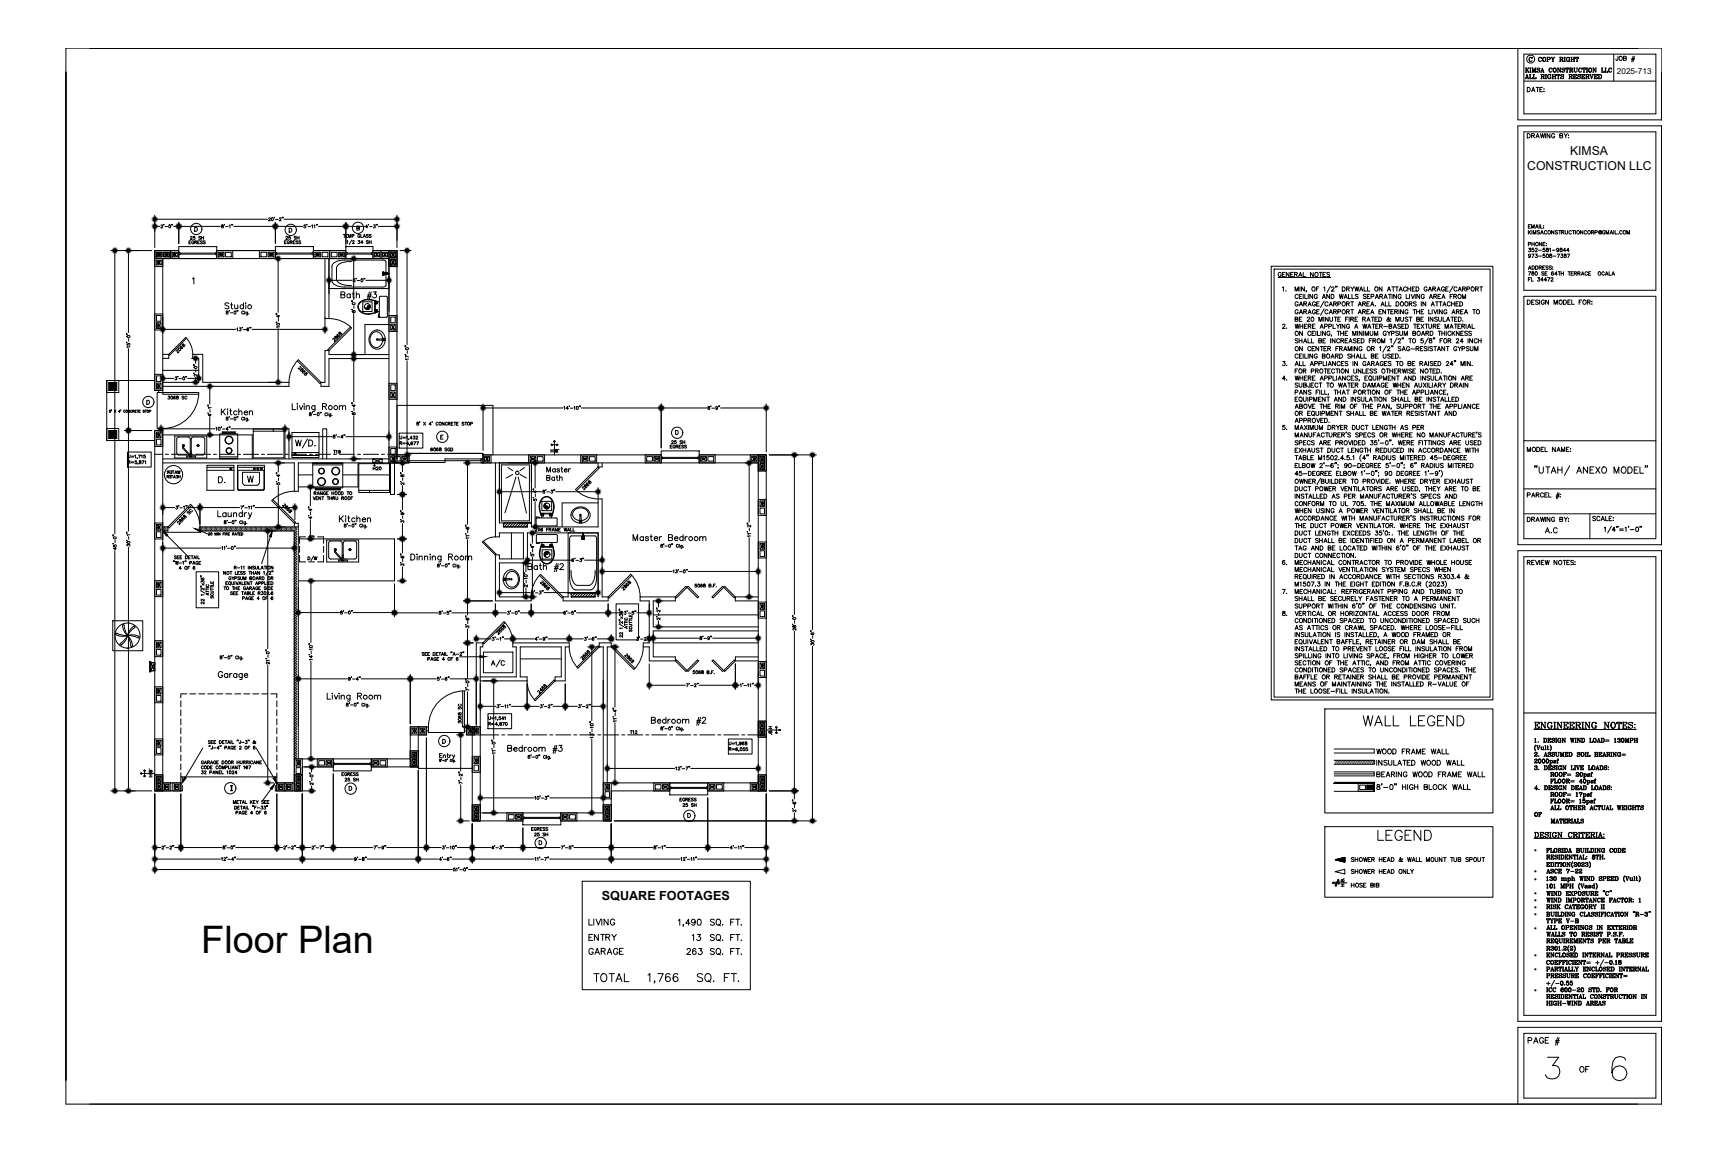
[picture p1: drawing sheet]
<svg xmlns="http://www.w3.org/2000/svg" width="914mm" height="610mm" viewBox="0 0 914 610" stroke-linecap="round" stroke-linejoin="round" font-family="sans-serif">
<defs><g id="words">
<text font-size="20.1" x="106" y="504">Floor Plan</text>
<g font-size="9.3">
<text x="720" y="385">WALL LEGEND</text>
<text x="728" y="446">LEGEND</text>
</g>
<g font-size="8.8">
<text x="811" y="253">&quot;UTAH/ ANEXO MODEL&quot;</text>
<text x="341" y="521">1,766</text>
</g>
<g font-size="8.4">
<text x="155" y="238">W/D.</text>
<text x="368" y="521">SQ. FT.</text>
</g>
<g font-size="7.9">
<text x="179" y="160">Bath #3</text>
<text x="114" y="276">Laundry</text>
<text x="278" y="304">Bath #2</text>
<text x="114" y="361">Garage</text>
<text x="344" y="385">Bedroom #2</text>
<text x="267" y="400">Bedroom #3</text>
<text x="313" y="521">TOTAL</text>
</g>
<g font-size="7.5">
<text x="259" y="354">A/C</text>
<text x="358" y="491">1,490</text>
<text x="808" y="554">PAGE #</text>
</g>
<g font-size="7.1">
<text x="375" y="491">SQ. FT.</text>
<text x="375" y="499">SQ. FT.</text>
<text x="375" y="507">SQ. FT.</text>
</g>
<text font-size="6.7" x="319" y="476">SQUARE FOOTAGES</text>
<g font-size="6.6">
<text x="118" y="165">Studio</text>
<text x="116" y="221">Kitchen</text>
<text x="114" y="257">D.</text>
<text x="179" y="277">Kitchen</text>
<text x="334" y="287">Master Bedroom</text>
<text x="727" y="419">8'-0&quot; HIGH BLOCK WALL</text>
<text x="310" y="491">LIVING</text>
<text x="310" y="499">ENTRY</text>
<text x="365" y="499">13</text>
<text x="310" y="506">GARAGE</text>
<text x="362" y="506">263</text>
<text x="835" y="569">OF</text>
</g>
<g font-size="6.5">
<text x="831" y="82">KIMSA</text>
<text x="808" y="90">CONSTRUCTION LLC</text>
</g>
<g font-size="6.2">
<text x="854" y="34">JOB #</text>
<text x="817" y="283">A.C</text>
<text x="727" y="412">BEARING WOOD FRAME WALL</text>
</g>
<g font-size="5.7">
<text x="813" y="34">COPY RIGHT</text>
<text x="806" y="43">ALL RIGHTS RESERVED</text>
<text x="807" y="240">MODEL NAME:</text>
<text x="807" y="277">DRAWING BY:</text>
<text x="842" y="277">SCALE:</text>
<text x="162" y="298">D/W</text>
<text x="807" y="300">REVIEW NOTES:</text>
<text x="727" y="400">WOOD FRAME WALL</text>
<text x="727" y="406">INSULATED WOOD WALL</text>
</g>
<g font-size="5.3">
<text x="806" y="40">KIMSA CONSTRUCTION LLC</text>
<text x="807" y="50">DATE:</text>
<text x="807" y="74">DRAWING BY:</text>
<text x="807" y="162">DESIGN MODEL FOR:</text>
<text x="714" y="457">SHOWER HEAD &amp; WALL MOUNT TUB SPOUT</text>
<text x="714" y="464">SHOWER HEAD ONLY</text>
<text x="714" y="471">HOSE BIB</text>
</g>
<g font-size="4.9">
<text x="99" y="128">25 SH</text>
<text x="210" y="234">U=</text>
<text x="354" y="236">25 SH</text>
<text x="175" y="241">T19</text>
<text x="67" y="247">R=</text>
<text x="257" y="382">U=</text>
<text x="385" y="395">U=</text>
</g>
<g font-size="4.4">
<text x="150" y="128">25 SH</text>
<text x="87" y="212">3068 SC</text>
<text x="210" y="236">R=</text>
<text x="67" y="243">U=</text>
<text x="87" y="252">WATER</text>
<text x="196" y="250">H20</text>
<text x="282" y="282">2X6 FRAME WALL</text>
<text x="245" y="384" transform="rotate(-90 245 384)">3068 SC</text>
<text x="257" y="385">R=</text>
<text x="332" y="389">T12</text>
<text x="385" y="398">R=</text>
<text x="180" y="412">EGRESS</text>
<text x="181" y="415">25 SH</text>
<text x="358" y="425">EGRESS</text>
<text x="360" y="428">25 SH</text>
<text x="280" y="441">EGRESS</text>
<text x="282" y="443">25 SH</text>
</g>
<text font-size="4.3" x="856" y="39">2025-713</text>
<text font-size="4" x="87" y="254">HEATER</text>
<g font-size="3.1">
<text x="812" y="451">·</text>
<text x="812" y="462">·</text>
<text x="812" y="466">·</text>
<text x="812" y="474">·</text>
<text x="812" y="477">·</text>
<text x="812" y="481">·</text>
<text x="812" y="485">·</text>
<text x="812" y="492">·</text>
<text x="812" y="506">·</text>
<text x="812" y="514">·</text>
<text x="812" y="525">·</text>
</g>
</g></defs>
<!-- layer: BASEPAGE -->
<g fill="none" stroke="#000" stroke-width=".53">
<path d="M35 38v546h844v-40h-76v40M48 25h831v38h-76v-38M806 29h70v31h-70zM810 30l-1 1 1 2M811 31a1 1 0 0 0-2 0 .9 .9 0 0 0 0 1 1 1 0 0 0 2 0M854 29v14M867 25h-832v547M806 43h70M806 70h70v84h-70zM879 67v221M879 67h-76v221h76M809 120h.1"/>
<path d="M810 119h-1v2h1M815 119v2M815 119v2h1M817 120h.1M809 129h1v-1h-1v2M809 122v2M809 131h1l-1 1h1a.6 .6 0 0 1 0 1 .6 .6 0 0 1-1 0M809 123l1 1M810 135h-1v-1a.8 .8 0 0 1 1 1 .8 .8 0 0 1-1 1M810 122l-1 1M810 121v-2l1 2 1-2v2M811 134h1l-1 2"/>
<path d="M811 122v2M811 128v2M811 129h1M811 124v-2l1 2 1-2v2M812 131h-1v1a.7 .7 0 0 1 1 0 .7 .7 0 0 1-1 1M812 128v2M812 132l1-1v1l-1 1h2M812 134h1v1a.7 .7 0 0 1 0 1 .7 .7 0 0 1-1 0M813 121v-2l1 2M813 120h1M814 132h2M814 136h2"/>
<path d="M815 122h-2l2 1-1 1h-1M815 124l1-2 1 2M816 123h.1M816 128v2l-1-2v2M816 129h1M817 121h.1M817 131l-1 1a.7 .7 0 0 1 1 0 .7 .7 0 0 1 0 1 .7 .7 0 0 1-1 0M817 134l-1 1a.7 .7 0 0 1 1 0 .7 .7 0 0 1 0 1 .7 .7 0 0 1-1 0M818 128h-2v2h2M818 129h.1M818 130h.1M818 131l1 1v1h-1v-1h1z"/>
<path d="M819 122a1 1 0 0 0-2 0 .8 .8 0 0 0 0 1 1 1 0 0 0 2 0M820 132v-1v2M820 135l1 1h-1l1-1zM821 132h2M822 136h1M822 122v2l-1-2v2M824 134h1l-1 2M824 122h-1l1 1v1h-1M825 122h1M825 132h-1v-1a.8 .8 0 0 1 1 1 .8 .8 0 0 1-1 1M825 122v2M826 131l1 2h-1v-1h1z"/>
<path d="M826 134h1l-1 1h1a.7 .7 0 0 1 0 1 .7 .7 0 0 1-1 0M826 123l2-1h-2v2M827 123l1 1M828 135l1 1h-1l1-1zM828 122l1 2v-2M829 133h-2l1-2v2M829 134h2l-1 2M830 133h-1l1-2v2M832 122a1 1 0 0 0-2 0 .8 .8 0 0 0 0 1 1 1 0 0 0 2 0M832 122h1M833 122v2M834 122v2"/>
<path d="M838 122v2l-2-2v2M840 122a.8 .8 0 0 0-1 0 .8 .8 0 0 0 0 1 .8 .8 0 0 0 1 0M842 123l1-1h-1v2M843 123v1M844 123h1v-1h-1v2M847 123h-1h1M847 122v1a.9 .9 0 0 0 0-1 .9 .9 0 0 0-1 0 .9 .9 0 0 0 0 1l1 1M849 122a.8 .8 0 0 0-1 0 .8 .8 0 0 0 0 1 .8 .8 0 0 0 1 0M850 124v-2l1 2v-2v2M852 124l1-2v2M852 123h1M854 122v2"/>
<path d="M855 122v2h1M856 124h.1M858 122a.8 .8 0 0 0-1 0 .8 .8 0 0 0 0 1 .8 .8 0 0 0 1 0M861 124v-2l1 2v-2v2M102 148l1-1v3M676 147h28M678 145a.8 .8 0 0 0-1-1 .8 .8 0 0 0-1 1v1a.8 .8 0 0 0 1 0 .8 .8 0 0 0 1 0h-1M679 152v2M679 145h.1M680 144h-1v2h1M680 154h1M682 144v2l-1-2v2"/>
<path d="M683 145h1M684 144h-1v2h1M685 145h1v-1h-1v2M685 154v-2l1 2 1-2v2M686 145l1 1M687 156a.8 .8 0 0 0-1 0 .8 .8 0 0 0-1 1 .8 .8 0 0 0 1 1 .8 .8 0 0 0 1-1M687 146l1-2 1 2M688 157h.1M688 146h1M688 152v2M689 156h-1v2h1M690 144v2h1"/>
<path d="M690 156v2M690 152v2l-1-2v2M690 156v2h2M691 154h.1M692 156v2M695 156v2l-2-2v2M695 144v2l-2-2v2M697 153h.1M697 156a.8 .8 0 0 0-1 0 .8 .8 0 0 0-1 1 .8 .8 0 0 0 1 1 .8 .8 0 0 0 1-1M698 152h-1v2M698 160h-1v2h1M698 144h2"/>
<path d="M699 144v2M700 158l1-2v2M700 145h1M700 157h1M700 152h1v2M701 159l-2 4M701 144h-1v2h1M704 144h-2l2 2h-1h-1M704 156v2l-2-2v2M704 151l-2 4M704 156h1a1.2 1.2 0 0 1 1 1 1.2 1.2 0 0 1-1 1h-1zM705 152h1l-1 2h1"/>
<path d="M707 151v1M708 151l-1 1M709 156v2l1-2v2l1-2M710 152h1a1.2 1.2 0 0 1 1 1 1.2 1.2 0 0 1-1 1h-1zM711 158l1-2 1 2M712 157h1M713 153h1v-1h-1v2M713 153l1 1M714 156v2h1M715 152l1 1v-1M715 160h1M715 156v2h2"/>
<path d="M716 160v2M716 153v1M717 152v2l1-2v2l1-2M719 156h-2l2 1-1 1h-1M719 154l1-2 1 2M720 153h1M722 152v2h1M723 156h-2l2 1-1 1h-1M724 157h.1M724 152v2h1M725 160h-2v2h2M725 156h-1v2h1"/>
<path d="M726 157h1v-1h-1v2M728 158l1-2v2M728 157h1M730 157h1l1-1h-2v2M731 157l1 1M731 152v2l-1-2v2M732 158l1-2 1 2M733 157h1M733 160v2h1M734 154l1-2 1 2M734 153h2M735 156h1"/>
<path d="M735 160v2h1M735 156v2M737 152h1M737 156v2M737 152v2M738 152h2M739 160h1a1.2 1.2 0 0 1 0 1 1.2 1.2 0 0 1 0 1h-1zM739 156v2l-2-2v2M739 152v2M740 154l1-2 1 2M741 153h1M741 156a.8 .8 0 0 0-1 0 .8 .8 0 0 0 0 1 .8 .8 0 0 0 1 1 .8 .8 0 0 0 0-1"/>
<path d="M744 156v2h1M744 152a.8 .8 0 0 0-1 0 .8 .8 0 0 0 0 1 .8 .8 0 0 0 0 1 .8 .8 0 0 0 1 0M745 153h1M745 152v2M746 156v2M746 152v2M747 156l1 2v-2M747 153h1M749 152h-2v2h2M749 156v2M749 152h1a1.2 1.2 0 0 1 1 1 1.2 1.2 0 0 1-1 1h-1zM751 156v2l-1-2v2"/>
<path d="M752 160v2M754 156a.8 .8 0 0 0-1 0 .8 .8 0 0 0-1 1 .8 .8 0 0 0 1 1 .8 .8 0 0 0 1-1h-1M754 160v2l-1-2v2M755 152a.8 .8 0 0 0-1 0 .8 .8 0 0 0 0 1 .8 .8 0 0 0 0 1 .8 .8 0 0 0 1-1M756 154l1-2 1 2M756 153h1M756 158l1-2 1 2M757 157h1M758 153h1l1-1h-2v2M759 157h1v-1h-1v2M759 153l1 1M759 157l1 1"/>
<path d="M760 160h1M760 154l1-2 1 2M760 160v2M761 153h1M761 157h1M762 160h1M762 156h-1v2h1M762 160v2M763 158l1-2 1 2M763 157h1M764 152a.8 .8 0 0 0-1 0 .8 .8 0 0 0 0 1 .8 .8 0 0 0 1 1 .8 .8 0 0 0 0-1M765 153h1"/>
<path d="M766 152h-1v2h1M767 157h1M768 160v2M769 156h-2v2M769 151l-2 4M769 157h2v-1h-2v2M770 160v2M770 157l1 1M771 152a.8 .8 0 0 0-1 0 .8 .8 0 0 0-1 1 .8 .8 0 0 0 1 1 .8 .8 0 0 0 1 0M772 154v-2l1 2M772 160h-2v2h2M772 153h1"/>
<path d="M772 160h1a1.2 1.2 0 0 1 1 1 1.2 1.2 0 0 1-1 1h-1zM774 158v-2l1 2 1-2v2M774 153h1v-1h-1v2M775 153v1M776 153h1l1-1h-2v2M781 153h1v-1h-1v2M782 153v1M783 152h2M784 152v2M806 157h70v128h-70zM809 143v-2l1 2M809 144h1l-1 2"/>
<path d="M809 148h.1M809 142h1M810 147h-1v2M810 147v2h1M811 141h1v1l-1 1zM811 144l1 1v1l-1-1 1-1zM813 141h1l-1 1v1zM814 147h1l-1 1h1a.6 .6 0 0 1 0 1 .7 .7 0 0 1-1-1M814 142l2-1h-2v2M815 142l1 1M816 142h1M817 148h-2l1-1v2"/>
<path d="M817 144h-1l1 1v1l-1-1M817 141h-1v2h1M818 145h.1M818 148h-1l1-1v2M819 144h-1v2h1M819 147h1l-1 2M819 141h-1l1 1v1l-1-1M821 147h1l-1 2h1M821 141h-1l1 1v1l-1-1M822 141h.1M822 142h.1M822 144a.9 .9 0 0 0-1 1 .9 .9 0 0 0 1 1v-1h-1"/>
<path d="M824 145h-1l1-1v2M825 144h1M825 144v2M826 145h1M826 144v2M827 144v2M830 144h1M830 144v2M831 145h1M833 144h-2v2h2M833 145h1v-1h-1v2M834 145v1"/>
<path d="M835 145h1v-1h-1v2M836 145v1M837 146v-2l1 2M837 145h1M840 144a.8 .8 0 0 0-1 0 .8 .8 0 0 0 0 1 .8 .8 0 0 0 1 0M841 145h.1M842 144h-1v2h1M849 144a.8 .8 0 0 0-1 0 .8 .8 0 0 0 0 1 .8 .8 0 0 0 1 0M849 146l1-2 1 2M850 145h1M851 144v2h2M853 146l1-2v2"/>
<path d="M853 145h1M679 172h1l-1 2h1M681 174h.1M685 169h2v-1h-2v2h2l-1-1M685 172l1 2v-2l1 2v-2M687 180h-2l2 1h-1h-1M687 160a.8 .8 0 0 0-1 0 .8 .8 0 0 0-1 1 .8 .8 0 0 0 1 1 .8 .8 0 0 0 1-1h-1M687 164a.8 .8 0 0 0-1 0 .8 .8 0 0 0-1 1 .8 .8 0 0 0 1 1 .8 .8 0 0 0 1-1h-1M687 179v2M688 162v-2l1 2M688 166v-2l1 2M688 169h.1"/>
<path d="M688 172v2M688 161h1M688 165h1M688 173h1M689 168h-1v2h1M689 179v2M689 175v3l-1-3v3M689 172v2M690 161h1v-1h-1v2M690 165h1v-1h-1v2M690 173h1M691 161v1"/>
<path d="M691 165v1M692 172h-2v2h2M692 168h1l-1 2h1M692 162l1-2 1 2M692 166l1-2 1 2M692 179v2h1M692 173l2-1h-2v2M692 161h2M692 165h2M693 173l1 1M694 176a.8 .8 0 0 0-1-1 .8 .8 0 0 0-1 1v1a.8 .8 0 0 0 1 1 .8 .8 0 0 0 1-1M694 179v2h1"/>
<path d="M694 176h1M695 173h.1M696 175h-2v3h2M696 172h-1v2h1M696 160a.8 .8 0 0 0-1 0 .8 .8 0 0 0 0 1 .8 .8 0 0 0 0 1 .8 .8 0 0 0 1-1M696 164a.8 .8 0 0 0-1 0 .8 .8 0 0 0 0 1 .8 .8 0 0 0 0 1 .8 .8 0 0 0 1-1M696 175v3M697 161h1M697 165h1M697 175v3h1M698 170v-2l1 2 1-2v2M698 164h-1v2h1"/>
<path d="M699 174v-2l1 2M699 173h1M699 175v3M700 168v2M701 163l-2 4M701 173h1v-1h-1v2M701 175v3l-1-3v3M701 179h-1v2h1M703 160a.8 .8 0 0 0-1 0 .8 .8 0 0 0-1 1 .8 .8 0 0 0 1 1 .8 .8 0 0 0 1-1M703 164a.8 .8 0 0 0-1 0 .8 .8 0 0 0-1 1 .8 .8 0 0 0 1 1 .8 .8 0 0 0 1 0M703 168v2l-2-2v2M703 173h1l1-1h-2v2"/>
<path d="M703 162l1-2 1 2M703 166l1-2 1 2M704 168v1v1h1v-2M704 161h1M704 165h1M704 176a.8 .8 0 0 0-1-1 .8 .8 0 0 0-1 1v1a.8 .8 0 0 0 1 1 .8 .8 0 0 0 1-1h-1M704 179v2M705 177l-1 1M705 172v2h2M706 161h1v-1h-1v2M706 165h1v-1h-1v2M706 168h2"/>
<path d="M706 179v2l-1-2v2M706 161l1 1M706 165l1 1M707 168v2M707 172l1 1 1-1M708 175h1M708 161h1v-1h-1v2M708 165h1v-1h-1v2M708 169h1M708 173v1M708 175v3M709 180a.8 .8 0 0 0-1-1 .8 .8 0 0 0-1 1v1a.8 .8 0 0 0 1 0 .8 .8 0 0 0 1 0"/>
<path d="M709 168h-1v2h1M709 172v2M709 175v3M709 176h2M711 175v3M712 172v2l-2-2v2M712 176h1M712 169h1M713 161h1v-1h-1v2M713 165h1v-1h-1v2M713 175h-1v3h1M713 179h-1v2h1"/>
<path d="M713 161l1 1M713 165l1 1M713 168h-1v2M714 168v2M714 172a.8 .8 0 0 0-1 0v1a.8 .8 0 0 0 0 1 .8 .8 0 0 0 1-1M715 169h1v-1h-1v2M715 164h1M716 164v2M716 169v1M716 178v-3l1 3 1-3v3M717 174l1-2v2M717 169h1"/>
<path d="M717 173h1M718 180h-2l2 1h-1h-1M718 168h-1v2h1M718 175v3M719 162l1-2v2M719 166l1-2v2M719 161h1M719 165h1M720 179h-2v2h2M720 179h1a1.2 1.2 0 0 1 1 1 1.2 1.2 0 0 1-1 1h-1zM721 175v3l-2-3v3M721 161h1v-1h-1v2"/>
<path d="M721 165h1v-1h-1v2M721 169h1v-1h-1v2M721 172l1 2v-2l1 2v-2M722 175v3M722 161l1 1M722 165l1 1M722 169l1 1M722 178v-3l1 3 1-3v3M723 170l1-2 1 2M723 161h1M723 165h1M724 169h1"/>
<path d="M724 174l1-2v2M724 173h1M725 164h-2v2h2M725 175v2l1 1v-1v-2M725 162l1-2 1 2M725 166l1-2 1 2M726 161h1M726 165h1M726 168h1M726 179h-1v2M726 172h2M726 168v2"/>
<path d="M727 172v2M727 178v-3l1 3 1-3v3M728 169h.1M728 162h.1M728 173h1M729 168h-1v2h1M729 172h-1v2h1M730 168a1.2 1.2 0 0 1 1 1 1.2 1.2 0 0 1-1 1zM730 165h1M730 173l1-1h-1v2M731 162l1-2v2M731 173l1 1"/>
<path d="M731 164h-1v2h1M731 161h1M732 173h2M733 164v2l-1-2v2M734 176a.8 .8 0 0 0-1-1 .8 .8 0 0 0-1 1v1a.8 .8 0 0 0 1 1 .8 .8 0 0 0 1-1h-1M734 164h2M734 175l1 1 1-1M735 164v2M735 173l1-1h-1v2h1v-1M735 176v2M736 180v-1v2M736 169a1.1 1.1 0 0 1-1 1 1.1 1.1 0 0 1-1 0l1-2-1 1 1 1h1"/>
<path d="M736 165h1M736 176h2v-1h-2v3M737 174l1-2 1 2M737 164h-1v2h1M738 173h1M738 165h1v-1h-1v2M739 170v-2l1 2v-2v2M739 165l1 1M739 179l-2 3M740 180v-1l1 1-1 1h1M740 176h-1l1 1v1l-1-1M740 164v2"/>
<path d="M741 175v2v1l1-1v-2M741 172h-1l1 1v1l-1-1M741 168v1l1 1h1v-2M742 173h1M742 179h.1M743 164v2l-2-2v2M743 179h-1M743 178v-3l1 3 1-3v3M743 172h-1v2h1M744 172h1a1.2 1.2 0 0 1 0 1 1.2 1.2 0 0 1 0 1h-1zM745 164a.8 .8 0 0 0-1 0 .8 .8 0 0 0-1 1 .8 .8 0 0 0 1 1 .8 .8 0 0 0 1-1M745 168h-1l1 1v1h-1"/>
<path d="M745 179h2M746 161h1v-1h-1v2M746 168h1M746 179v2M746 168v2M746 161l1 1M748 176h1v-1h-1v3l1-1v-1M748 164h1M748 172h2M748 164v2M749 172v2M749 160h-1l1 1v1h-1"/>
<path d="M750 169h1v-1h-1v2h1v-1M750 165h1M750 164v2M750 173h1M751 164v2M751 172h-1v2h1M752 169h1M752 165h1M752 172l1 2M752 178l1-3 1 3M753 177h1M753 179h-1v1a.8 .8 0 0 1 1 0 .8 .8 0 0 1 0 1 .8 .8 0 0 1-1 0"/>
<path d="M753 168h-1v2h1M753 164h-1v2h1M753 172l-1 2M754 172h2M755 176h1v-1h-1v3M755 172v2M755 176l1 2M756 179l-2 3M756 168v2M756 164v2h1M756 172v1l1 1v-1l1-1M756 179v1l2 1a.7 .7 0 0 1-1 0 .7 .7 0 0 1-1 0l2-1z"/>
<path d="M757 175h1a1.2 1.2 0 0 1 0 1 1.2 1.2 0 0 1 0 2h-1zM757 162l1-2 1 2M758 161h1M758 164v2M758 168v2l-1-2v2M758 173l2-1h-2v2M759 179h-1M759 164l1 2v-2M759 173l1 1M759 179h.1M761 168h-2l2 1-1 1h-1M761 173h.1"/>
<path d="M761 164v2M761 175h2M761 168v1l1 1h1v-2M762 175v3M762 172h-1v2h1M763 176h1M763 175v3M763 164v2l-1-2v2M763 179h-1v2M763 162l1-2 1 2M764 168v2h1M764 161h1"/>
<path d="M764 175v3M765 174v-2l1 2v-2v2M765 175v3M765 170l1-2 1 2M766 164a.8 .8 0 0 0-1 0 .8 .8 0 0 0-1 1 .8 .8 0 0 0 1 1 .8 .8 0 0 0 1-1h-1M766 169h1M767 174l1-2 1 2M767 160a.8 .8 0 0 0-1 1 .8 .8 0 0 0 1 1 .8 .8 0 0 0 0-1M768 173h1M768 176a.8 .8 0 0 0-1-1 .8 .8 0 0 0-1 1v1a.8 .8 0 0 0 1 1 .8 .8 0 0 0 1-1M768 168h1M768 161h2"/>
<path d="M768 166l1-2 1 2M768 175v3M769 168v2M769 165h1M769 176l1 2M770 172h1M770 169h1M770 175l-2 2M770 172v2M770 161h1M771 165h1v-1h-1v2M771 180v-1l1 1-1 1h1"/>
<path d="M771 168h-1v2h1M771 165l1 1M772 173h.1M772 168a1.2 1.2 0 0 1 1 1 1.2 1.2 0 0 1-1 1zM772 175v3l-1-3v3M773 172h-1v2h1M773 165h1M773 176h1M774 173l1-1h-1v2M774 170h.1M774 164h-1v2h1M774 173l1 1"/>
<path d="M774 175h-1v3h1M775 166l1-2 1 2M775 165h1M776 172v2M777 176h-2l2 1-1 1-1-1M777 174v-2l1 2M777 179v2M777 173h1M779 176h-2l2 1-1 1-1-1M779 172v2h1M779 179v2l-1-2v2M779 164h2"/>
<path d="M780 164v2M782 180a.8 .8 0 0 0-1-1 .8 .8 0 0 0-1 1v1a.8 .8 0 0 0 1 0 .8 .8 0 0 0 1 0M782 179v2M784 179v2M679 191h1l-1 1a.7 .7 0 0 1 1 1 .7 .7 0 0 1-1 0M681 193h.1M685 194l1-3 1 3M685 199l1 2v-2l1 2v-2M685 196h1M686 193h1M687 195h-2v2M687 188a.8 .8 0 0 0-1-1 .8 .8 0 0 0-1 1v1a.8 .8 0 0 0 1 1 .8 .8 0 0 0 1-1"/>
<path d="M687 180h2M688 188h.1M688 191v3h1M688 199v2M689 187h-1v3h1M689 183v3l-1-3v3M689 199v2M689 191v3h2M690 196h1v-1h-1v2M690 187v3M690 181l1-2 1 2M690 181h1"/>
<path d="M690 196l1 1M690 187v3h2M692 199h-2v2h2M692 187v3M693 194l1-3 1 3M694 184a.8 .8 0 0 0-1-1 .8 .8 0 0 0-1 1v1a.8 .8 0 0 0 1 1 .8 .8 0 0 0 1-1M694 193h1M694 196h1v-1h-1v2M694 184h1M695 187v3l-2-3v3M696 183h-2v3h2M696 192h1v-1h-1v3"/>
<path d="M696 199h-1v2h1M696 196h1v-1h-1v2M697 196l1 1M697 188a.8 .8 0 0 0-1-1 .8 .8 0 0 0-1 1v1a.8 .8 0 0 0 1 1 .8 .8 0 0 0 1-1M698 180h1v-1h-1v2h1v-1M698 183v3l-2-3v3M698 192h1v-1h-1v3M699 183h1M699 183v3M700 188h1l-1-1v3l1-1v-1M700 180h1M700 191v3h1"/>
<path d="M701 184h.1M701 195h1M701 195v2M702 183h-1v3h1M702 191v3M703 184h1l-1-1v3M703 196h.1M703 194l1-3 1 3M703 193h1M703 184l1 2M704 195h-1v2h1M704 190l1-3 1 3"/>
<path d="M705 189h1M705 199v2h2M706 196a.8 .8 0 0 0-1-1 .8 .8 0 0 0 0 1v1a.8 .8 0 0 0 1 0M707 188h1l-1-1v3M707 191v3l-2-3v3M707 184h1M707 195h1M707 199v2M707 188l1 2M708 195v2M708 183h-1v3M709 184h1l-1-1v3"/>
<path d="M709 195v2M709 187h1a1.2 1.2 0 0 1 0 1 1.2 1.2 0 0 1 0 2h-1zM709 192a.8 .8 0 0 0-1-1 .8 .8 0 0 0 0 1v1a.8 .8 0 0 0 0 1 .8 .8 0 0 0 1-1M710 180h1v-1h-1v2M710 184v2M710 192h1M710 180l1 1M711 186l1-3 1 3M711 191h-1v3h1M711 185h1M712 180h1M712 199v2l-2-2v2"/>
<path d="M713 192h-1l1 1v1l-1-1M713 186v-3l1 3 1-3v3M713 195v2l-1-2v2M714 181l1-2 1 2M714 181h1M714 199a.8 .8 0 0 0-1 0 .8 .8 0 0 0 0 1 .8 .8 0 0 0 0 1 .8 .8 0 0 0 1 0M715 188h-2l2 1-1 1-1-1M715 188h2M715 187v3M716 183v3M716 191v3M716 195v2h1h1v-2"/>
<path d="M716 199h-1v2h1M717 187v3M718 190v-3l1 3M718 189h1M718 183v3l-1-3v3M718 191v3l-1-3v3M718 180h1M718 199h-1l1 2h-1M720 187v3h1M720 195v2l-1-2v2M721 184a.8 .8 0 0 0-1-1 .8 .8 0 0 0-1 1v1a.8 .8 0 0 0 1 1 .8 .8 0 0 0 1-1h-1M721 195v2h1"/>
<path d="M722 187v3h1M723 192a.8 .8 0 0 0-1-1 .8 .8 0 0 0-1 1v1a.8 .8 0 0 0 1 1 .8 .8 0 0 0 1-1h-1M723 196h1M723 194l1-3 1 3M724 199h-2v2h2M724 193h1M724 195h-1v2h1M725 180h.1M726 188h1l-1-1v3l1-1v-1M726 184h1l-1-1v3M726 192h1v-1h-1v3M726 196h-1l1 1h-1"/>
<path d="M726 180h2v-1h-2v2M726 184l1 2M726 192l1 2M727 199v2h1v-2M727 180l1 1M728 188h1M728 194l1-3 1 3M728 193h1M729 196h-2l2 1h-1h-1M729 199v2M729 187h-1v3h1M730 184l1-1v3"/>
<path d="M731 181v-2l1 2 1-2v2M732 187v2l1 1v-1v-2M732 192a.8 .8 0 0 0-1-1 .8 .8 0 0 0-1 1v1a.8 .8 0 0 0 1 1 .8 .8 0 0 0 1-1h-1M733 192h.1M734 195h1M734 183l-2 3M734 191h-1v3h1M734 184l1-1v1l-1 2h2M734 195v2M735 195v2M735 196h2M736 188h-2l2 1-1 1-1-1"/>
<path d="M736 199h-1v2h1M736 192h-1l1 1v1l-1-1M736 183v1M736 188h1M737 195v2M737 183v1M738 187h-2v3h2M738 196h1M738 199v2l-1-2v2M738 187h1a1.2 1.2 0 0 1 1 1 1.2 1.2 0 0 1-1 2h-1zM739 191h1M739 199h1"/>
<path d="M739 195h-1v2h1M740 191v3M740 199v2M740 196h1v-1h-1v2M741 196v1M741 189h.1M741 184h-1l1 1v1l-1-1M742 186l1-3 1 3M742 195l1 2v-2l1 2v-2M742 185h1M745 195v2M745 192h1v-1h-1v3l1-1v-1"/>
<path d="M746 184a.8 .8 0 0 0-1-1 .8 .8 0 0 0-1 1v1a.8 .8 0 0 0 1 1 .8 .8 0 0 0 1-1h-1M747 185h1M747 199v2l-2-2v2M747 196h-2l2 1h-1h-1M747 192h1M748 199a1.2 1.2 0 0 1 1 1 1.2 1.2 0 0 1-1 1zM748 196h.1M749 191h-2v3h2M749 195h-1v2h1M749 184h2l-2-1v3M750 184l1 2M751 192h2v-1h-2v3"/>
<path d="M752 184h.1M752 199v2M752 192l1 2M753 183h-1v3h1M753 195v2l-1-2v2M754 194v-3l1 3M754 193h1M754 199v2l-1-2v2M755 184h-1l1 1v1l-1-1M756 183v3M756 191v3M756 195h2"/>
<path d="M757 199h-2l2 2h-1h-1M757 195v2M757 199v2h1h1v-2M758 184h-1l1 1v1l-1-1M758 192h-1l1 1v1l-1-1M758 196h1M759 183h1M759 192h1M759 183v3M760 199v2h1M760 195h-2v2h2M760 191h-1v3h1"/>
<path d="M760 195h1a1.2 1.2 0 0 1 1 1 1.2 1.2 0 0 1-1 1h-1zM761 186v-3l1 3M761 191h1a1.2 1.2 0 0 1 0 1 1.2 1.2 0 0 1 0 2h-1zM761 185h1M762 180h1M763 197h.1M764 199h1M764 183v3l-1-3v3M764 199v2M765 192l1-1 1 1-2 2h2M765 183h2M766 199v2"/>
<path d="M766 183v3M766 180h2v-1h-2v2M767 180l1 1M769 193h-2l1-2v3M770 191h-1M770 191h.1M770 199v2l-1-2v2M771 184a.8 .8 0 0 0-1-1 .8 .8 0 0 0-1 1v1a.8 .8 0 0 0 1 1 .8 .8 0 0 0 1-1h-1M772 183v1l1-1M772 184v2M773 194v-3l1 3 1-3v3M774 185l1-1-1-1v3"/>
<path d="M774 181h-1l1-2v2M776 191v3M777 184h-1l1 1v1l-1-1M778 183v2l1 1v-1l1-2M778 191v3l-1-3v3M779 193h.1M779 199h-1v2h1M780 186v-3l1 3 1-3v3M782 180h2M680 200h-1l1-1v2M681 201h.1M685 208l2-1-2-1v3"/>
<path d="M685 216l1-2 1 2M685 211h1M686 215h1M687 210h-2v2h2M687 203h-2l2 1-1 1h-1M687 203v1l1 1h1v-2M688 209v-3l1 3M688 215h1v-1h-1v2h1v-1M688 219h1v-1h-1v2M688 200h1M688 208h1M688 212l1 1"/>
<path d="M688 219l1 1M690 210v2h1v-2M690 204h1v-1h-1v2h1v-1M690 200h1M691 206v3l-1-3v3M692 219h1M692 210v2M692 200h2v-1h-2v2M692 214l1 2 1-2M693 211h1v-1h-1v2M693 200l1 1M693 203v2h-1v-1"/>
<path d="M693 218h-1v2h1M694 207h-2l2 1-1 1-1-1M694 204h1M694 215h1M695 200h.1M695 219l1 1M695 203h-1v2h1M695 212v-2l1 2 1-2v2M696 214h-2v2h2M696 218v1l1 1h1v-2M696 207h1M697 203a.8 .8 0 0 0-1 0 .8 .8 0 0 0 0 1 .8 .8 0 0 0 0 1 .8 .8 0 0 0 1-1"/>
<path d="M698 211h1M698 206h-2v3M698 203h2M698 206v3M698 214h2M699 201v-2l1 2M699 218v2M699 203v2M699 200h1M699 210h-1v2h1M699 206v3h1M699 214v2"/>
<path d="M700 219h1v-1h-1v2M700 214v2M700 215h2M701 200h1v-1h-1v2M701 206v3h1M701 210v2l-1-2v2M702 220v-2l1 2v-2v2M702 214v2M702 203h1M702 210h2M703 203v2M703 215h1"/>
<path d="M703 210v2M703 209h.1M703 200h1l1-1h-2v2M704 214h-1v2h1M704 219h1M706 218h-2v2h2M706 206h1M706 212l1-2 1 2M706 212h1M707 206v3M707 215h1v-1h-1v2M708 215v1"/>
<path d="M708 218v2l-2-2v2M708 207h1M708 206v3M708 201l1-2 1 2M708 203l1 2v-2l1 2v-2M708 200h1M709 218h1M709 214v2M709 206v3M709 218v2M710 210v2l-2-2v2M710 216v-2l1 2 1-2v2"/>
<path d="M710 209l1-3 1 3M710 208h2M711 210a1.2 1.2 0 0 1 1 1 1.2 1.2 0 0 1-1 1zM711 205l1-2 1 2M711 204h1M713 206h1M713 203h2M713 206v3M714 203v2M714 218h-1l1 1v1h-1M715 219h1M715 218v2"/>
<path d="M715 200h1M715 210v2M715 204h1M716 218v2M716 203h-1v2h1M716 208l2-1-2-1v3M717 215h1M717 204h1v-1h-1v2M717 220l1-2 1 2M717 210v2l-1-2v2M717 219h1M718 204l1 1"/>
<path d="M718 214h-1v2M719 201v1M719 218v2h2M720 210h-2l2 2h-1h-1M720 210v2h1h1v-2M721 214h1M721 207h1l-1-1v3M721 218v2h2M721 203h1a1.2 1.2 0 0 1 1 1 1.2 1.2 0 0 1-1 1h-1zM721 214v2M722 207l1 2M722 200h1"/>
<path d="M723 210v2h1M723 215h1M723 214v2M723 206h2M724 205v-2l1 2M724 204h1M724 206v3M724 214v2M724 212l1-2 1 2M725 212h1M725 215h1M725 219h1v-1h-1v2h1v-1"/>
<path d="M725 201h1M725 206v3M726 205v-2l1 2 1-2v2M726 214h-1v2h1M727 210h1M727 219h1M728 210v2M729 205v-2l1 2M729 218h-2v2h2M729 210v2M729 204h1M729 215h1v-1h-1v2"/>
<path d="M730 200h1v-1h-1v2M730 206v3l-2-3v3M731 216l1-2 1 2M731 218l1 2v-2l1 2 1-2M732 215h1M732 201v-2l1 2 1-2v2M732 203a.8 .8 0 0 0-1 1 .8 .8 0 0 0 1 1 .8 .8 0 0 0 0-1M733 204h1M733 210v2l-1-2v2M734 220l1-2 1 2M734 219h1M734 203h-1v2h1"/>
<path d="M735 200h.1M735 214v2l-1-2v2M735 207h1M736 216v1M736 218h2M737 206h-2v3M737 218v2M737 203l1 2v-2l1 2v-2M738 210h-2l2 2h-1h-1M738 219h1M738 211h2M738 210v2"/>
<path d="M739 206h2M740 218h-2v2h2M740 203v2M740 204h1M740 206v3M740 210v2M740 219h2v-1h-2v2M741 214h-2l2 1-1 1h-1M741 212l1-2v2M741 207h1M741 206v3M741 219l1 1"/>
<path d="M741 212h1M741 214v1l1 1h1v-2M741 203v2M742 204h1M742 206v3M743 201l1-2 1 2M743 210v2h1M743 200h1M743 207h1M743 203h-1v2h1M744 215h1v-1h-1v2M745 219h1v-1h-1v2"/>
<path d="M745 206h-2v3h2M745 210v2h1M745 219l1 1M746 203v2l-2-2v2M746 215h1v-1h-1v2M747 219h1M747 209l1-3 1 3M748 208h1M748 218h-1v2h1M748 205l1-2 1 2M749 211h1v-1h-1v2h1v-1M749 204h1"/>
<path d="M750 208l1-1-1-1v3M750 218h-1l1 1v1h-1M750 215h2v-1h-2v2M751 203v1v1h1v-2M751 218v2M751 211h1M751 215l1 1M752 208l1-1-1-1v3M752 210h-1v2h1M753 214h1M753 203l2 2M753 218h-1l1 1v1h-1"/>
<path d="M753 214v2M754 218h1M754 206v3h2M755 203l-2 2M755 218v2M755 210v2M755 203v2M756 220l1-2 1 2M756 206v3M756 203v2h1M756 219h1M757 214h1"/>
<path d="M757 209l1-3 1 3M757 208h1M757 214v2M757 210v2l-1-2v2M758 203v2M758 215h2M758 214v2M759 205l1-2 1 2M759 204h1M760 218v2l-2-2v2M760 210h-2l2 2h-1h-1M760 214v2"/>
<path d="M760 210h2M761 218h1M761 206v3l-2-3v3M761 215h1M761 204h1l1-1h-2v2M761 210v2M761 218v2M761 201l1-2 1 2M762 200h1M762 204l1 1M762 214h-1v2h1M762 212l1-2 1 2"/>
<path d="M763 212h1M763 207a.8 .8 0 0 0-1-1 .8 .8 0 0 0 0 1v1a.8 .8 0 0 0 0 1 .8 .8 0 0 0 1-1M763 203l1 1 1-1M764 207h1M764 204v1M764 220l1-2 1 2M765 210v2h1M765 219h1M765 216l1-2 1 2M765 206h-1v3h1M765 215h1M766 209h.1"/>
<path d="M766 210v2h2M767 215h2v-1h-2v2M768 203a1.2 1.2 0 0 1 1 1 1.2 1.2 0 0 1-1 1zM768 218v2l-1-2v2M768 211h1M769 218h1a1.2 1.2 0 0 1 1 1 1.2 1.2 0 0 1-1 1h-1zM769 215h2v-1h-2v2M770 210h-2v2h2M770 204h1v-1h-1v2M770 210h1a1.2 1.2 0 0 1 1 1 1.2 1.2 0 0 1-1 1h-1zM771 204v1M772 214v2h1"/>
<path d="M772 205l1-2 1 2M772 204h1M773 201l1-2 1 2M774 200h1M774 214v2M774 216l1-2 1 2M774 203v2M775 215h1M776 200h1v-1h-1v2M776 200l1 1M777 203v2l-2-2v2M778 200h1"/>
<path d="M778 214v2l-1-2v2M781 214a.8 .8 0 0 0-1 0 .8 .8 0 0 0-1 1 .8 .8 0 0 0 1 1 .8 .8 0 0 0 1 0M781 215h1M783 214h-2v2h2M680 225h-1v1a.8 .8 0 0 1 1 0 .8 .8 0 0 1 0 1 .8 .8 0 0 1-1 0M681 227h.1M685 224l1-3 1 3M685 227v-2l1 2 1-2v2M685 231v-2l1 2 1-2v2M685 238h1M686 223h1M687 237h-2v2h2"/>
<path d="M687 234h-2l2 1h-1h-1M687 237l2 2M687 234h2v-1h-2v2M688 223l1-1-1-1v3M688 227l1-2 1 2M688 231l1-2 1 2M688 227h1M688 231h1M689 237l-2 2M689 237v2M689 238h2M690 234h1"/>
<path d="M690 223l1-1-1-1v3M690 225l2 2M691 237v2M691 233h-1v2h1M692 229v2l-2-2v2M692 225l-2 2M692 239l1-2 1 2M692 222h1h1l-2-1v3M692 239h1M692 225v2M693 229v2h1v-2M693 222l1 2"/>
<path d="M693 227v-2l1 2 1-2v2M693 234a.8 .8 0 0 0-1-1 .8 .8 0 0 0 0 1v1a.8 .8 0 0 0 1 0M694 237v2h1h1v-2M695 230h1M695 234h-1l1 1h-1M696 225v2h1v-2M696 229h-1v2M697 221l1 3v-3M697 231l1-2 1 2M697 231h1M698 237h-1l1 2h-1M698 227v-2l1 2 1-2v2"/>
<path d="M698 235l1-2 1 2M698 235h2M699 237h1M699 222h1M699 237v2M700 221h-1v3h1M700 234h2v-1h-2v2M701 230a.8 .8 0 0 0-1-1 .8 .8 0 0 0-1 1 .8 .8 0 0 0 1 1 .8 .8 0 0 0 1 0M701 221h1a1.2 1.2 0 0 1 0 1 1.2 1.2 0 0 1 0 2h-1zM701 234l1 1M701 229h2M702 229v2"/>
<path d="M703 237a1.2 1.2 0 0 1 1 1 1.2 1.2 0 0 1-1 1zM703 225a1.2 1.2 0 0 1 1 1 1.2 1.2 0 0 1-1 1zM703 234h1M703 223h.1M703 229v2h1h1v-2M704 233h-1v2h1M705 237v2h1v-2M705 226h1v-1h-1v2M706 230h1v-1h-1v2M706 226v1M706 230l1 1M707 234h1v-1h-1v2"/>
<path d="M707 225l1 1 1-1M708 230h1M708 226v1M709 238a.8 .8 0 0 0-1-1 .8 .8 0 0 0-1 1v1a.8 .8 0 0 0 1 0 .8 .8 0 0 0 1 0M709 234h1v-1h-1v2M709 229h-1v2h1M709 226h1M709 237h2M710 234v1M710 230h1v-1h-1v2M710 237v2M711 225h-2v2h2"/>
<path d="M711 230v1M711 226h2v-1h-2v2M712 226l1 1M712 229h.1M713 237v2h2M714 233v2l1-2M715 229h-2l2 2h-1h-1M715 238h1M716 225a1.2 1.2 0 0 1 1 1 1.2 1.2 0 0 1-1 1zM716 233v2M717 233a1.2 1.2 0 0 1 1 1 1.2 1.2 0 0 1-1 1zM717 237h-2v2h2"/>
<path d="M718 225v2h1v-2M719 237v2l-2-2v2M719 229h-2l2 2h-1h-1M719 234h1M719 230h2v-1h-2v2M720 233h-1v2h1M721 233h1a1.2 1.2 0 0 1 0 1 1.2 1.2 0 0 1 0 1h-1zM721 238a.8 .8 0 0 0-1-1 .8 .8 0 0 0 0 1v1a.8 .8 0 0 0 1 0M722 230h1M722 226a.8 .8 0 0 0-1-1 .8 .8 0 0 0-1 1 .8 .8 0 0 0 1 1 .8 .8 0 0 0 1 0M722 237h1M722 225h2"/>
<path d="M723 237v2M723 229h-1v2h1M723 225v2M724 238h1M724 237v2M725 237v2M725 230a.8 .8 0 0 0-1-1 .8 .8 0 0 0 0 1 .8 .8 0 0 0 0 1 .8 .8 0 0 0 1 0M725 233h1v1a.7 .7 0 0 1 0 1 .7 .7 0 0 1-1 0M726 225v2h2M727 229h-1l1 2h-1M728 238h1v-1h-1v2M728 226h1"/>
<path d="M729 233h-2v1a1 1 0 0 1 2 0 .8 .8 0 0 1-1 1 .8 .8 0 0 1-1 0M729 238l1 1M730 225h-2v2h2M730 233h-1M730 234h2M730 238h1M732 225v2l-2-2v2M732 237h-2v2h2M732 237h1a1.2 1.2 0 0 1 1 1 1.2 1.2 0 0 1-1 1h-1zM732 230h2v-1h-2v2M733 230l1 1M734 226a.8 .8 0 0 0-1-1 .8 .8 0 0 0 0 1 .8 .8 0 0 0 0 1 .8 .8 0 0 0 1-1"/>
<path d="M735 237v2h1v-2M735 225h1M735 233h.1M736 225v2M736 233h.1M737 229v2l1-2v2l1-2M737 226h1M737 225v2M737 235h.1M738 225v2M739 238a.8 .8 0 0 0-1-1 .8 .8 0 0 0-1 1v1a.8 .8 0 0 0 1 0 .8 .8 0 0 0 1 0M739 238h1"/>
<path d="M739 229v2M739 230h2M740 233v2l1-2 1 2v-2M741 237h-2v2h2M741 229v2M741 227l1-2 1 2M741 237h1a1.2 1.2 0 0 1 1 1 1.2 1.2 0 0 1-1 1h-1zM741 227h1M742 230h.1M742 234h1M743 229h-1v2h1M744 230h1v-1h-1v2"/>
<path d="M744 233h-2v2h2M744 230l1 1M745 234h1v-1h-1v2M745 225h-2l2 2h-1h-1M745 234l1 1M745 237v2M746 230h1M747 234h1M747 229h-1v2h1M748 226h1v-1h-1v2M748 237v2l-2-2v2M748 233h-1v2h1"/>
<path d="M750 226h1M751 239l1-2v2M751 234h1M751 239h1M751 225h-1v2h1M751 229v2l-1-2v2M752 226h1v-1h-1v2M752 233h-1v2M753 226v1M753 233v2M754 233h1M754 233v2"/>
<path d="M755 238a.8 .8 0 0 0-1-1 .8 .8 0 0 0-1 1v1a.8 .8 0 0 0 1 0 .8 .8 0 0 0 1 0M756 233h1M756 233v2M757 231v-2l1 2v-2v2M757 238a.8 .8 0 0 0-1-1 .8 .8 0 0 0-1 1v1a.8 .8 0 0 0 1 0 .8 .8 0 0 0 1 0M757 233v2M759 231l1-2 1 2M760 231h1M760 233v2l-2-2v2M760 238h1v-1h-1v2M761 238v1M762 237h1a1.2 1.2 0 0 1 1 1 1.2 1.2 0 0 1-1 1h-1z"/>
<path d="M762 234a.8 .8 0 0 0-1-1 .8 .8 0 0 0 0 1v1a.8 .8 0 0 0 1 0M763 229v2l-1-2v2M764 229v2h1v-2M764 234h-1l1 1h-1M764 239l1-2 1 2M765 239h1M766 230h1M767 235l1-2 1 2M767 235h1M768 229h-2v2M768 231l1-2 1 2M768 237v2l-1-2v2"/>
<path d="M769 231h1M769 234h2v-1h-2v2M770 234l1 1M771 238a.8 .8 0 0 0-1-1 .8 .8 0 0 0-1 1v1a.8 .8 0 0 0 1 0 .8 .8 0 0 0 1 0M771 238h1M772 234h.1M772 230a.8 .8 0 0 0-1-1 .8 .8 0 0 0 0 1 .8 .8 0 0 0 0 1 .8 .8 0 0 0 1 0M773 237h-2v2h2M773 229h1M773 233h-1v2h1M774 229v2M775 229v2h1v-2"/>
<path d="M775 237l1 2v-2l1 2v-2M776 233v2h1v-2M777 230h1v-1h-1v2M778 230l1 1M778 237v2M779 237h1M779 230h1M780 234h-2l2 1h-1h-1M780 237v2M780 234h1M781 229h-2v2h2M781 238h1"/>
<path d="M781 237v2M782 229h-1M782 233h-2v2h2M782 233h1a1.2 1.2 0 0 1 1 1 1.2 1.2 0 0 1-1 1h-1zM782 237v2M784 229h-2l2 2h-1h-1M806 233h70M685 258h1a1.2 1.2 0 0 1 1 1 1.2 1.2 0 0 1-1 1h-1zM685 241h2M685 246h1M686 241v2M687 245h-2v2h2"/>
<path d="M687 251h-2l1-2v3M687 243l1-2 1 2M687 245v2h2M688 258v1v1l1-1v-1M688 243h1M688 254v2l1-2v2l1-2M689 249h-1v1a.8 .8 0 0 1 1 0 1 1 0 0 1 0 2 1.1 1.1 0 0 1-2-1M689 246h1l1-1h-2v2h2l-1-1M690 242h1v-1h-1v2h1v-1M690 251h2M692 258a.8 .8 0 0 0-1-1 .8 .8 0 0 0-1 1v1a.8 .8 0 0 0 1 1 .8 .8 0 0 0 1-1M692 254v2l-2-2v2"/>
<path d="M692 241v2h1M692 258h2M692 249h1a1.2 1.2 0 0 1 1 2 1.2 1.2 0 0 1-1 1h-1zM693 255h.1M693 258v2M694 242h1M694 245v2l1-2v2l1-2M694 254h-1v2h1M695 255h1v-1h-1v2M695 250h.1M695 241h-1v2h1M695 255l1 1"/>
<path d="M696 249h-1v3h1M696 259h1v-1h-1v2M698 243v-2l1 2v-2v2M698 250a.8 .8 0 0 0-1-1 .8 .8 0 0 0 0 1v1a.8 .8 0 0 0 0 1 .8 .8 0 0 0 1-1M698 246l1-1 1 1-2 1h2M699 253l-2 4M699 250h1l-1-1v3M699 255h1l1-1h-2v2h2l-1-1M700 250v2M700 242l1-1v2M701 245h-1M701 258v2l1-2v2l1-2"/>
<path d="M701 250h1M701 254v1l1 1 1-1v-1M701 247h2M702 249h-1v3h1M703 250h1M703 241h-1v1a.8 .8 0 0 1 1 0 .8 .8 0 0 1 0 1 .8 .8 0 0 1-1 0M703 259h1M704 254v2M705 249h-2v3h2M705 254v2h1M705 258h-2v2h2M705 259l2-1h-2v2"/>
<path d="M705 246v-1a1 1 0 0 0-1 1 1 1 0 0 0 1 1 .7 .7 0 0 0 0-1 .7 .7 0 0 0-1 1M706 259l1 1M706 242l1-1 1 1-2 1h2M706 254h1a1.2 1.2 0 0 1 1 1 1.2 1.2 0 0 1-1 1h-1zM707 245h-1M707 245h.1M707 250h1M708 246h.1M708 247v1M708 243h1M709 249h-2v3h2M709 255h1"/>
<path d="M709 249v3h1M710 258v2l1-2M710 254h-1v2h1M711 255h1v-1h-1v2M711 243h-2l1-2v2M711 250h1h1l-2-1v3l1-1v-1M711 255l1 1M712 243h.1M712 259h1M713 246a.7 .7 0 0 1-1 1 1 1 0 0 1 0-2 .7 .7 0 0 1 1 1v1h-1M713 258h-1v2h1M714 241h-1v1a.8 .8 0 0 1 1 0 .8 .8 0 0 1 0 1 .8 .8 0 0 1-1 0"/>
<path d="M715 243h.1M715 254h1M715 258v2l-1-2v2M716 249v3l1-3v3l1-3M716 254v2M716 247h2M716 242v-1v2M716 258h2M717 258v2M718 258v2M718 245h1a1.2 1.2 0 0 1 1 1 1.2 1.2 0 0 1-1 1h-1zM719 258v2h1"/>
<path d="M720 250l1-1v3M720 241a2.3 2.3 0 0 0 0 3M721 260v-2l1 2M721 246h1M721 259h1M721 255h2v-1h-2v2M722 245h-1v2h1M722 249v1M723 243h-2l1-2v2M723 251h2M723 258h1M723 241h.1"/>
<path d="M724 255l1-1h-1v2M724 258v2M724 241h.1M724 255l1 1M724 246a.8 .8 0 0 0-1-1 .8 .8 0 0 0 0 1v1a.8 .8 0 0 0 1 0M725 246h1v-1h-1v2M726 246v1M727 242h1v-1h-1v2M727 259l2-1h-2v2M727 246h1M728 242v1M728 249v1"/>
<path d="M728 259l1 1M728 254l1 2 1-2M729 245h-2v2h2M729 249l-1 1M729 243l1-2 1 2M729 246h1M729 250h.1M729 243h1M729 252h.1M730 254v2M731 245h-2v2h2M731 258h-2l2 1-1 1-1-1"/>
<path d="M731 254h1a1.2 1.2 0 0 1 1 1 1.2 1.2 0 0 1-1 1h-1zM731 241h1a1.2 1.2 0 0 1 1 1 1.2 1.2 0 0 1-1 1h-1zM733 255h1M734 260v-2l1 2M734 241v2M734 259h1M734 250a.7 .7 0 0 1-1 1 .7 .7 0 0 1 0-1 .7 .7 0 0 1 1 0v2l-1-1M734 241v2h1h1v-2M735 245h-1l-1 1a1 1 0 0 1 2 0 .8 .8 0 0 1-1 1 .8 .8 0 0 1-1 0M735 254h-2v2h2M735 256h1M736 245h-1"/>
<path d="M736 259l1-1h-1v2M736 247h2M737 259v1M738 259h1M738 241h-1l1 2h-1M738 254l1 2 1-2v2l1-2M739 249h1a1.2 1.2 0 0 1 1 2 1.2 1.2 0 0 1-1 1h-1zM740 258h-2v2h2M741 243v-2l1 2 1-2v2M741 254v2M741 255h1M741 250h1"/>
<path d="M742 245h-1M742 245h.1M742 258v1l1 1 1-1v-1M742 254v2M743 249h-2v3h2M743 246h.1M743 247v1M743 255h1M744 241v2M744 241h2M745 254h-2v2h2M745 250a.8 .8 0 0 0-1-1 .8 .8 0 0 0-1 1v1a.8 .8 0 0 0 1 1 .8 .8 0 0 0 1-1"/>
<path d="M745 241v2M745 255h2v-1h-2v2M746 250h1l-1-1v3M746 258h-1l1 1v1l-1-1M746 255l1 1M746 242h1M746 250l1 2M747 259h1M748 255h.1M748 241h-2v2h2M748 246v-1a1.1 1.1 0 0 0-2 1 1.1 1.1 0 0 0 2 1 .7 .7 0 0 0-1-1 .7 .7 0 0 0-1 1M748 250h1"/>
<path d="M748 258h-1v2h1M748 242h2v-1h-2v2M749 245h.1M749 258h1a1.2 1.2 0 0 1 0 1 1.2 1.2 0 0 1 0 1h-1zM749 254h-1v2h1M749 242l1 1M749 249h-1v3h1M750 250h1M751 242h.1M751 260h.1M751 249h-1v3h1M752 254a1.2 1.2 0 0 1 1 1 1.2 1.2 0 0 1-1 1z"/>
<path d="M752 241h-1v2h1M752 246h1l1-1h-2v2M753 241a1.2 1.2 0 0 1 1 1 1.2 1.2 0 0 1-1 1zM753 246l1 1M754 255h1v-1h-1v2M754 250l1-1v3M754 258h2M754 247l1-2 1 2M755 255v1M755 247h1M755 258v2M756 249v1"/>
<path d="M756 259h2M756 258v2M756 254l1 1 1-1M757 251h2M757 245h1a1.2 1.2 0 0 1 0 1 1.2 1.2 0 0 1 0 1h-1zM757 255v1M758 258v2M758 255h1M758 259h1M758 243h-1l1-2v2M759 245v2M760 254h-2v2h2"/>
<path d="M760 258h-2v2h2M760 245v2h1v-2M760 241h-1v1a.8 .8 0 0 1 1 0 .8 .8 0 0 1 0 1 .8 .8 0 0 1-1 0M760 255h2v-1h-2v2M760 258l1 1 1-1M761 250a.7 .7 0 0 1-1 1 .7 .7 0 0 1 0-1 .7 .7 0 0 1 1 0v2l-1-1M761 255l1 1M761 242h2M761 259v1M762 249v1M763 249a2.3 2.3 0 0 1 0 3M764 246h-2l2 1h-1h-1"/>
<path d="M764 241h1a1.2 1.2 0 0 1 0 1 1.2 1.2 0 0 1 0 1h-1zM765 260v-2l1 2M765 255h.1M765 259h1M766 254h-1v2h1M766 242h1M766 247v-2l1 2 1-2v2M767 254l1 2M767 259l1-1h-1v2M768 241h-2v2h2M768 259v1M768 254l-1 2"/>
<path d="M769 255h1M769 254v2M769 245v2M769 259h1M770 242a.8 .8 0 0 0-1-1 .8 .8 0 0 0-1 1 .8 .8 0 0 0 1 1 .8 .8 0 0 0 1-1h-1M770 245h1M770 254v2M770 242h2v-1h-2v2M771 258h-2v2h2M771 245v2M771 256l1-2 1 2M771 242l1 1"/>
<path d="M771 255h1M772 246h1M773 242h1M773 245h-1v2h1M773 258h2M773 254v1l1 1 1-1v-1M774 246h1v-1h-1v2M774 258v2M774 241h-1v2h1M774 246l1 1M775 242h1M776 246h1"/>
<path d="M776 241h-1v2h1M777 254h-1l1 1v1l-1-1M777 245h-1v2h1M778 254h1M778 245h1a1.2 1.2 0 0 1 1 1 1.2 1.2 0 0 1-1 1h-1zM779 254v2M780 259l1-1h-1v2h1l-1-1M782 259h1M783 258h-1v2h1M806 259h70M685 269l1 2v-2l1 2v-2M685 275l1-2 1 2"/>
<path d="M685 261v3M685 277h2M686 275h1M686 277v2M687 266a.8 .8 0 0 0-1-1 .8 .8 0 0 0-1 1v1a.8 .8 0 0 0 1 1 .8 .8 0 0 0 1-1M687 277v2M687 278h2M688 261v3l-2-3v3M688 269v2M688 270h1M689 277v2M689 274a.8 .8 0 0 0-1-1 .8 .8 0 0 0 0 1 .8 .8 0 0 0 0 1 .8 .8 0 0 0 1 0"/>
<path d="M689 269v2M690 278h.1M690 262h-1l1 1-1 1v-1M690 270h1M691 261h1M691 277h-1v2h1M691 265v3l-1-3v3M691 261v3M692 274a.8 .8 0 0 0-1-1 .8 .8 0 0 0-1 1 .8 .8 0 0 0 1 1 .8 .8 0 0 0 1 0M692 269h-2v2h2M692 266h1M693 264v-3l1 3"/>
<path d="M693 263h1M694 265h-2v3M694 277a1.2 1.2 0 0 1 1 1 1.2 1.2 0 0 1-1 1zM694 269v2l-2-2v2M695 274h1v-1h-1v2M695 261v3h1M695 274l1 1M696 277v2h1v-2M697 266h1l-1-1v3M697 269v2h1v-2M697 261v3h1M697 273a1.2 1.2 0 0 1 1 1 1.2 1.2 0 0 1-1 1z"/>
<path d="M697 266l1 2M699 263h.1M699 268v-3l1 3v-3v3M699 275l1-2 1 2M699 275h1M700 278a.8 .8 0 0 0-1-1 .8 .8 0 0 0-1 1 .8 .8 0 0 0 1 1 .8 .8 0 0 0 1 0M700 261h-1v3h1M700 269h-1l1 2h-1M700 277h2M701 261a1.2 1.2 0 0 1 1 2 1.2 1.2 0 0 1-1 1zM701 269v2M701 277v2"/>
<path d="M703 273v2l-2-2v2M703 265h2M703 269v2l-1-2v2M704 265v3M704 278h2v-1h-2v2M705 264l1-3 1 3M705 263h1M705 274a.8 .8 0 0 0-1-1 .8 .8 0 0 0 0 1 .8 .8 0 0 0 0 1 .8 .8 0 0 0 1 0M706 270a.8 .8 0 0 0-1-1 .8 .8 0 0 0-1 1v1a.8 .8 0 0 0 1 0 .8 .8 0 0 0 1 0h-1M706 274h1M707 273h-1v2h1M709 271v-2l1 2"/>
<path d="M709 262h-2l2 1-1 1-1-1M709 271h1M709 277l1 2v-2l1 2v-2M710 265v2v1l1-1v-2M710 273v2l1-2 1 2v-2M711 263h2v-1l-2-1v3M712 278h.1M712 265v3h1M713 273v2M713 270h1v-1h-1v2M713 277h-1v2h1M713 273h2"/>
<path d="M714 278h1v-1h-1v2M714 263h.1M714 273v2M714 278l1 1M715 261h-1v3h1M715 273v2M715 274h2M716 263l1-1-1-1v3M716 265h1l-1 3M716 263l1 1M717 273v2M718 269v2l1-2v2l1-2"/>
<path d="M718 277l1 2 1-2M720 275v-2l1 2v-2v2M720 264v-3l1 3 1-3v3M720 278h1M720 270h1M721 265h-1v1a.8 .8 0 0 1 1 0 1 1 0 0 1 0 2 .8 .8 0 0 1-1-1M721 277h-1v2h1M721 269h-1v2h1M722 270h1h1l-2-1v2M722 275l1-2 1 2M722 267v1M722 264l1-3 1 3"/>
<path d="M723 275h1M723 263h1M723 270l1 1M724 277v2l-2-2v2M724 277h2M725 277v2M725 265h2M726 273v2l-1-2v2M726 265v3M726 261v3l-1-3v3M726 277v2M726 269l1 2 1-2"/>
<path d="M727 273v2h1v-2M727 261v2l1 1 1-1v-2M727 277v2h1M727 266h2M727 265v3M729 270h.1M729 265v3M729 279l1-2 1 2M729 274h1M729 279h1M729 263h1M730 266h.1"/>
<path d="M730 269h-1v2h1M731 273h-2v2M731 261h-2v3M731 265h-1v3h1M731 275l1-2 1 2M731 277h2M731 264l1-3 1 3M732 275h1M732 263h1M732 269v2l-1-2v2M732 277v2M733 269h1"/>
<path d="M734 268v-3v3l1-3v3M734 269v2M735 269v2M735 274a.8 .8 0 0 0-1-1 .8 .8 0 0 0 0 1 .8 .8 0 0 0 0 1 .8 .8 0 0 0 1 0M735 262a.8 .8 0 0 0-1-1 .8 .8 0 0 0 0 1v1a.8 .8 0 0 0 0 1 .8 .8 0 0 0 1-1M736 278h1v-1h-1v2M736 269v2h1M736 273h1M736 261h1M736 268l1-3 1 3M736 278l1 1M737 273v2"/>
<path d="M737 267h1M737 261v3M737 271l1-2 1 2M738 273v2h1v-2M738 271h1M738 261v2l1 1v-1v-2M738 279h.1M739 265l1 3M740 269h1M740 274h1v-1h-1v2M740 265l-1 3M740 263l2-1-2-1v3"/>
<path d="M741 269v2M741 265v3M741 274l1 1M741 277v2l1-2v2l1-2M741 263l1 1M742 268v-3v3l1-3v3M742 274h1M742 263h1M743 278h2M743 277v2M744 273h-2v2h2M744 261h-2v3h2"/>
<path d="M744 265v2l1 1v-1l1-2M744 270h1v-1h-1v2M744 274h2v-1h-2v2M745 263l1-1-1-1v3M745 270l1 1M745 277v2M745 274l1 1M745 263l1 1M746 278h1M746 268v-3l1 3 1-3v3M747 273h.1M747 261v1"/>
<path d="M747 277h-1v2h1M748 278h1v-1h-1v2M749 278v1M749 273h-1l1 2h-1M749 262h-1l1 1v1l-1-1M750 269h-2l2 2h-1h-1M750 278h1M750 270h2M750 269v2M751 268l1-3 1 3M751 267h1M751 277h-1v2h1"/>
<path d="M752 273v2M752 269v2M753 271l1-2 1 2M753 271h1M753 262h-1l1 1v1l-1-1M753 265v3h2M754 263h1v-1l-1-1v3M754 273v2l-1-2v2M754 277h2M755 277v2M755 265v3h1M755 269v2h1"/>
<path d="M756 277v2M756 278h2M756 263h1M756 273h-1l1 2h-1M757 269v2h1M757 273h1M758 277v2M758 261h-2v3h2M758 273v2M758 278h1M759 274h1v-1h-1v2M759 265l1 3v-3l1 3v-3"/>
<path d="M760 274v1M760 277h-2v2h2M760 262a.8 .8 0 0 0-1-1 .8 .8 0 0 0-1 1v1a.8 .8 0 0 0 1 1 .8 .8 0 0 0 1-1M761 270h1l-1-1v2h1v-1M761 273v2h1h1v-2M762 268l1-3 1 3M762 262h-1l1 1-1 1v-1M762 267h1M762 278h1M763 270h1M764 277h-2v2h2M764 266h2l-2-1v3l2-1-1-1"/>
<path d="M764 269h-1v2h1M764 277l2 2M765 264l1-3v3M765 263h1M765 274a.8 .8 0 0 0-1-1 .8 .8 0 0 0-1 1 .8 .8 0 0 0 1 1 .8 .8 0 0 0 1 0M766 273h1M766 277l-2 2M766 265v3h2M766 273v2M767 278h1M767 277v2M767 269v2"/>
<path d="M768 273v2M768 277v2M768 266h1M769 261v3l-2-3v3M769 279l1-2 1 2M769 279h1M769 261h1a1.2 1.2 0 0 1 1 2 1.2 1.2 0 0 1-1 1h-1zM769 269v2l-1-2v2M770 265h-2v3h2M771 277v2h1h1v-2M772 265v3h2M772 273v2l-1-2v2"/>
<path d="M774 266h1M775 273h-2l2 2h-1h-1M775 277h-1l1 2h-1M776 265h-2v3h2M776 277h1M777 277v2M777 274h1M778 265v3l-2-3v3M779 273h-2v2M780 266a.8 .8 0 0 0-1-1 .8 .8 0 0 0 0 1v1a.8 .8 0 0 0 0 1 .8 .8 0 0 0 1-1M781 265h1M782 265v3"/>
<path d="M782 274h1v-1h-1v2M782 274l1 1M783 266h1M783 265v3M784 265v3M806 272h70M808 262h2v-1h-2v2M810 263l1-2 1 2M811 262h1M813 262h1v-1h-1v2M814 262v1M817 261a.8 .8 0 0 0-1 0 .8 .8 0 0 0-1 1 .8 .8 0 0 0 1 1 .8 .8 0 0 0 1 0"/>
<path d="M817 262h1M819 261h-2v2h2M820 261v2h1M823 263h2M824 262h1M824 261v3M825 261l-1 3M826 263h.1M826 262h.1M841 272v13M849 279v2M853 278l-2 4"/>
<path d="M856 279h-1M856 279h.1M857 280h2M860 279v2M862 279h.1M868 279h.1M869 279h-1M680 297a1.1 1.1 0 0 0-2 1 1 1 0 0 0 2 0 .7 .7 0 0 0 0-1 .7 .7 0 0 0-1 1M681 299h.1M685 281h1a1.2 1.2 0 0 1 1 1 1.2 1.2 0 0 1-1 1h-1zM685 285h1a1.2 1.2 0 0 1 1 1 1.2 1.2 0 0 1-1 1h-1zM685 293h1a1.2 1.2 0 0 1 1 1 1.2 1.2 0 0 1-1 1h-1z"/>
<path d="M685 299v-2l1 2 1-2v2M685 289h2M686 289v2M687 291l1-2 1 2M688 281v2h1v-2M688 285v2h1v-2M688 293v1v1h1v-2M688 290h1M688 298h1M689 297h-1v2h1M691 289a.8 .8 0 0 0-1 0 .8 .8 0 0 0 0 1 .8 .8 0 0 0 0 1 .8 .8 0 0 0 1-1M692 281a.8 .8 0 0 0-1 0 .8 .8 0 0 0-1 1 .8 .8 0 0 0 1 1 .8 .8 0 0 0 1 0"/>
<path d="M692 285a.8 .8 0 0 0-1 0 .8 .8 0 0 0-1 1 .8 .8 0 0 0 1 1 .8 .8 0 0 0 1 0M692 293a.8 .8 0 0 0-1 0 .8 .8 0 0 0-1 1 .8 .8 0 0 0 1 1 .8 .8 0 0 0 1 0M692 297a.8 .8 0 0 0-1 0 .8 .8 0 0 0-1 0v1a.8 .8 0 0 0 1 1 .8 .8 0 0 0 1-1M692 297v2M692 281h2M692 285h2M692 293h2M692 298h2M693 281v2M693 285v2M693 293v2M694 297v2"/>
<path d="M694 291l1-2 1 2M694 290h1M695 299v-2l1 2M695 298h1M696 281v2h1M698 285h-2l2 2h-1h-1M698 289v2l-2-2v2M698 293a.8 .8 0 0 0-1 0 .8 .8 0 0 0-1 1 .8 .8 0 0 0 1 1 .8 .8 0 0 0 1 0M698 282h1M698 285v2M698 286h2M698 297v2l-1-2v2"/>
<path d="M699 289a1.2 1.2 0 0 1 1 1 1.2 1.2 0 0 1-1 1zM699 297v2M699 281h-1v2h1M700 285v2M701 287v-2l1 2M701 286h1M701 281v2l-1-2v2M702 297a.8 .8 0 0 0-1 0 .8 .8 0 0 0-1 0v1a.8 .8 0 0 0 1 1 .8 .8 0 0 0 1-1M702 293v2l-1-2v2M702 299l1-2 1 2M703 298h1M703 290h1v-1h-1v2h1v-1"/>
<path d="M703 285v2h1M704 281a.8 .8 0 0 0-1 0 .8 .8 0 0 0-1 1 .8 .8 0 0 0 1 1 .8 .8 0 0 0 1-1h-1M705 293v2l-2-2v2M705 281h1M705 297v2h1M705 285v2h1M705 290h1M705 281v2M705 294h1M706 289h-1v2h1M706 282h2M706 281v2"/>
<path d="M707 293h-2v2h2M708 281v2M709 286h1v-1h-1v2h1v-1M709 293a.8 .8 0 0 0-1 0 .8 .8 0 0 0-1 1 .8 .8 0 0 0 1 1 .8 .8 0 0 0 1 0M709 289v2h1M710 293h1M710 297a.8 .8 0 0 0-1 0 .8 .8 0 0 0-1 0v1a.8 .8 0 0 0 1 1 .8 .8 0 0 0 1-1M710 293v2M711 282h1M711 286h1M712 293v2M712 281h-1v2h1"/>
<path d="M712 285h-1v2h1M713 281l1 2M714 281l-1 2M715 297v2l-2-2v2M715 289a.8 .8 0 0 0-1 0 .8 .8 0 0 0-1 1 .8 .8 0 0 0 1 1 .8 .8 0 0 0 1 0M715 285v2M715 297h2M716 291v-2l1 2M716 285a1.2 1.2 0 0 1 1 1 1.2 1.2 0 0 1-1 1zM716 290h1M716 297v2M716 293v2l-1-2v2"/>
<path d="M717 281a.8 .8 0 0 0-1 0 .8 .8 0 0 0-1 1 .8 .8 0 0 0 1 1 .8 .8 0 0 0 1 0M717 295h.1M717 282h1M717 298l2-1h-2v2M718 289h1M718 286h1M718 298l1 1M719 281h-2v2h2M719 289v2M719 282h1M719 285h-1v2h1M720 299v-2l1 2"/>
<path d="M720 290h1M720 298h1M721 281h-2v2h2M721 289h-1v2h1M721 281h1a1.2 1.2 0 0 1 1 1 1.2 1.2 0 0 1-1 1h-1zM721 285v2l-1-2v2M722 289h1a1.2 1.2 0 0 1 0 1 1.2 1.2 0 0 1 0 1h-1zM722 285h2M723 285v2M724 297a.8 .8 0 0 0-1 0 .8 .8 0 0 0-1 0v1a.8 .8 0 0 0 1 1 .8 .8 0 0 0 1-1M724 297h2M724 285v2"/>
<path d="M725 297v2M725 281h-1l1 2h-1M725 286h1M726 289l1 2v-2l1 2v-2M726 285h-1v2M727 285v2M728 281h1l-1 1a.7 .7 0 0 1 1 1 .7 .7 0 0 1-1 0M728 286h1M728 298l2-1h-2v2M729 289v2M729 298l1 1M729 285h-1v2h1"/>
<path d="M729 289h2M730 285h1a1.2 1.2 0 0 1 0 1 1.2 1.2 0 0 1 0 1h-1zM730 289v2M731 281h-1v1a.8 .8 0 0 1 1 0 .8 .8 0 0 1 0 1 .8 .8 0 0 1-1 0M731 290h2M731 289v2M732 281h.1M733 297h1M733 289v2M733 297v2M734 289v2M735 282h.1"/>
<path d="M735 283h.1M736 289v2l-1-2v2M737 283h.1M738 285v2l-1-2v2M739 298h1v-1h-1v2M740 281h1M740 289a1 1 0 0 0-1 1 1 1 0 0 0 1 1 .7 .7 0 0 0 0-1 .7 .7 0 0 0-1 0M740 281v2M741 287l1-2 1 2M741 298l1-1h1h-2v2M741 286h1M741 289h.1"/>
<path d="M742 282h1M742 281v2M742 298l1 1M743 281v2M744 282h1M744 289h.1M745 289h.1M745 286h2v-1h-2v2M745 281h-1v2h1M746 297l1 2 1-2M748 286h.1M748 297v2"/>
<path d="M748 281v2h1M749 297h1a1.2 1.2 0 0 1 0 1 1.2 1.2 0 0 1 0 1h-1zM749 285h-1v2h1M750 286h1v-1h-1v2M750 282h1M750 290h1M750 286l1 1M751 298h1M751 281h-1v2h1M752 289h-2v2M752 287v-2l1 2v-2v2M752 297h-1v2h1"/>
<path d="M753 281v2l-1-2v2M754 289h2M754 287l1-2 1 2M755 286h1M755 289v2M755 297l1 2v-2l1 2v-2M756 281a.8 .8 0 0 0-1 0 .8 .8 0 0 0-1 1 .8 .8 0 0 0 1 1 .8 .8 0 0 0 1-1h-1M756 289v2M756 290h2M756 281h2M757 281v2M758 289v2"/>
<path d="M758 297v2M758 298h1M758 285v2l-1-2v2M758 281v2M758 282h2M758 290h1M759 286h1M759 297v2M760 289h-2v2h2M760 281v2M760 285h-1v2h1M762 297v2h2"/>
<path d="M762 290h1M763 285v2l-2-2v2M763 285h2M764 289h-2v2h2M764 285v2M764 298h1M764 289l2 2M765 282h1M766 297h-2v2h2M766 289l-2 2M766 281h-1v2M767 289v2"/>
<path d="M767 290h1M767 285v2h2M768 289v2M768 298h2M768 297v2M769 291l1-2 1 2M769 281h2M769 287l1-2 1 2M769 290h1M769 286h2M770 297v2M770 281v2"/>
<path d="M771 282h1M771 281v2M771 289v1l1 1h1v-2M772 286h1v-1h-1v2h1l-1-1M772 281v2M773 297v1l1 1v-1v-1M773 282h1M774 286h1M775 281h-2v2h2M775 285h-1v2h1M775 289h-1l1 1v1h-1M776 285v2h1"/>
<path d="M776 289h1M777 289v2M777 297h-2l2 1-1 1-1-1M777 298h1M779 297h-2v2h2M782 286h1v-1h-1v2M783 286v1M803 291h76v249h-76zM806 295h70v242h-70zM855 280h-2l1-1v2M857 281h2M863 280h2"/>
<path d="M679 312h1l-1 2M681 314h.1M685 303v-3l1 3 1-3v3M685 305h2v-1h-2v2M685 310v-2l1 2 1-2v2M685 314v-2l1 2 1-2v2M686 305l1 1M687 316h-2l2 1-1 1h-1M687 320h-2l2 1-1 1-1-1M687 320v1l1 1 1-1v-1M687 316v2M687 317h2"/>
<path d="M688 305h.1M688 308v2M688 301h1M688 313h1M689 304h-1v2h1M689 316v2M689 300h-1v3h1M689 312h-1v2h1M690 318l1-2 1 2M690 317h1M691 306h.1M691 308h-1v1a.8 .8 0 0 1 1 0 .8 .8 0 0 1 0 1 .8 .8 0 0 1-1 0"/>
<path d="M692 301a.8 .8 0 0 0-1-1 .8 .8 0 0 0-1 1v1a.8 .8 0 0 0 1 1 .8 .8 0 0 0 1-1M692 312a.8 .8 0 0 0-1 0 .8 .8 0 0 0-1 1 .8 .8 0 0 0 1 1 .8 .8 0 0 0 1 0M692 304v2h1v-2M692 316v2h1M692 300v3M692 312v2M692 301h2M692 313h2M694 300v3M694 312v2M694 308h1l-1 2M694 316v2h1"/>
<path d="M694 304v2M695 303v-3l1 3M695 314v-2l1 2M695 302h1M695 313h1M695 305h1l1-1h-2v2M696 305l1 1M696 310h.1M697 308h1v1a.7 .7 0 0 1 0 1 .7 .7 0 0 1-1 0M697 305h1M698 317h1v-1h-1v2h1v-1M698 300v3l-1-3v3"/>
<path d="M698 312v2l-1-2v2M699 304h-2v2h2M699 320h1M699 300v3M699 312v2M699 304h1a1.2 1.2 0 0 1 1 1 1.2 1.2 0 0 1-1 1h-1zM700 320v2M700 317h1M701 308v2M701 316h-1v2h1M702 301a.8 .8 0 0 0-1-1 .8 .8 0 0 0-1 1v1a.8 .8 0 0 0 1 1 .8 .8 0 0 0 1-1M702 312a.8 .8 0 0 0-1 0 .8 .8 0 0 0-1 1 .8 .8 0 0 0 1 1 .8 .8 0 0 0 1 0"/>
<path d="M702 303l1-3 1 3M702 314l1-2 1 2M703 302h1M703 313h1M703 320v2l1-2v2l1-2M704 308v2l-2-2v2M704 304v2M705 300v3h1M705 312v2h1M705 320v2M706 316h-2l2 1-1 1h-1M706 304v2l-1-2v2"/>
<path d="M706 317h1M706 320h2M707 313h.1M707 314h.1M706 308h2M707 320v2M707 308v2M708 316h-2v2h2M708 320v2M708 308v2M708 309h2M708 300l1 3 1-3"/>
<path d="M709 306l1-2 1 2M709 305h1M710 320v2M710 316a.8 .8 0 0 0-1 0 .8 .8 0 0 0-1 0v1a.8 .8 0 0 0 1 1 .8 .8 0 0 0 1-1M710 308v2M710 313h1v-1h-1v2M710 316v1l1 1h1v-2M711 301h.1M711 309h1M711 313l1 1M712 300h-1v3h1M712 308h-1v2h1"/>
<path d="M712 313h1M713 305a.8 .8 0 0 0-1-1 .8 .8 0 0 0-1 1 .8 .8 0 0 0 1 1 .8 .8 0 0 0 1 0M713 317h1v-1h-1v2M713 320v2l-2-2v2M714 317v1M714 312h-2v2h2M714 300v3l-1-3v3M714 313h1M715 309h1M715 300h1M715 305a.8 .8 0 0 0-1-1 .8 .8 0 0 0-1 1 .8 .8 0 0 0 1 1 .8 .8 0 0 0 1 0M715 317h1"/>
<path d="M716 312h-2v2M716 300v3M716 308h-1v2h1M716 313h2v-1h-2v2M716 316h-1v2h1M717 308v2M717 300v3M717 320a1 1 0 0 0-1 1 1 1 0 0 0 1 0 .7 .7 0 0 0 0-1 .7 .7 0 0 0-1 1M717 313l1 1M717 316v2h1M718 300v3h1M718 305h1v-1h-1v2"/>
<path d="M718 319v1M718 312v2M719 305l1 1M719 316l1 1 1-1M719 308a.8 .8 0 0 0-1 0 .8 .8 0 0 0 0 1 .8 .8 0 0 0 0 1 .8 .8 0 0 0 1-1M720 303v-3l1 3M720 317v1M720 302h1M720 309h1M720 308v2M720 304h1a1.2 1.2 0 0 1 1 1 1.2 1.2 0 0 1-1 1h-1zM721 312a.8 .8 0 0 0-1 0 .8 .8 0 0 0-1 1 .8 .8 0 0 0 1 1 .8 .8 0 0 0 1-1h-1"/>
<path d="M721 319v1M721 308v2M722 313h.1M722 319v1M722 300h1M722 308h2M723 306v-2l1 2M723 300v3M723 305h1M723 312h-1v2h1M723 308v2M723 317h1"/>
<path d="M724 313h1v-1h-1v2M724 300v3M724 313l1 1M724 316h-1v2M725 318l1-2 1 2M725 317h1M726 314l1-2 1 2M726 309h1M726 313h1M726 304v2l-1-2v2M728 308h-2v2h2M728 308h1a1.2 1.2 0 0 1 1 1 1.2 1.2 0 0 1-1 1h-1z"/>
<path d="M728 320h-1v2M729 300v3l-2-3v3M729 305a.8 .8 0 0 0-1-1 .8 .8 0 0 0-1 1 .8 .8 0 0 0 1 1 .8 .8 0 0 0 1 0M729 316h-2l2 1-1 1h-1M729 305h1M729 316h2M730 312v2l-2-2v2M730 316v2M730 308v2M731 312h1M731 304h-2v2h2M731 320h1"/>
<path d="M731 308h2M731 312v2M731 317h1M732 320v2M732 308v2M733 316h-2v2h2M733 320v2M733 301h-2l2 1-1 1-1-1M733 308v2M734 300v1l1-1M734 304v2l1-2v2l1-2M734 320v2"/>
<path d="M734 301v2M734 313h2v-1h-2v2M735 316v2l-2-2v2M736 317h1M736 304v2M737 320h-2v2h2M737 312v2M737 304h1M737 301h-1l1 1v1l-1-1M737 316h-1v2h1M738 313h1v-1h-1v2M738 304v2"/>
<path d="M738 317h1v-1h-1v2M738 300h1M738 308v2l-2-2v2M739 300v3M739 317v1M739 305h1M739 304v2M740 301h1M740 312v2M740 304v2M741 309h1M741 300h-1v3h1"/>
<path d="M742 303v-3l1 3v-3v3M742 316h2M742 308h-1v2M742 312v2l-1-2v2M743 310h.1M743 316v2M744 309h1v-1h-1v2h1v-1M745 312a.8 .8 0 0 0-1 0 .8 .8 0 0 0-1 1 .8 .8 0 0 0 1 1 .8 .8 0 0 0 1-1h-1M745 304h-2l2 2h-1h-1M745 320v2l-1-2v2M745 305h1M746 310h.1"/>
<path d="M746 320h1a1.2 1.2 0 0 1 1 1 1.2 1.2 0 0 1-1 1h-1zM747 304h-2v2h2M747 314l1-2 1 2M748 313h1M748 301h-2l2 1-1 1-1-1M748 318l1-2 1 2M748 301h2v-1h-2v3M749 308a.8 .8 0 0 0-1 0 .8 .8 0 0 0-1 1 .8 .8 0 0 0 1 1 .8 .8 0 0 0 1 0M749 317h1M749 305a.8 .8 0 0 0-1-1 .8 .8 0 0 0-1 1 .8 .8 0 0 0 1 1 .8 .8 0 0 0 1 0M749 310h1M750 304h1"/>
<path d="M750 320h-2v2h2M750 309h2v-1h-2v2M750 304v2M751 301h1M751 312v2l-1-2v2M751 309l1 1M752 304v2M752 320v2l-2-2v2M752 312h1a1.2 1.2 0 0 1 1 1 1.2 1.2 0 0 1-1 1h-1zM752 300h-1v3h1M753 317h1v-1h-1v2M754 320h-1l1 1v1l-1-1"/>
<path d="M754 301a.8 .8 0 0 0-1-1 .8 .8 0 0 0 0 1v1a.8 .8 0 0 0 0 1 .8 .8 0 0 0 1-1M755 320v2M755 317h1M755 308a2.3 2.3 0 0 0 0 3M756 304v2l-1-2v2M756 308h1h1l-2 2h2M756 312h2M756 316h-1v2h1M756 301h-1l1 1v1l-1-1M757 317h1v-1h-1v2M757 312v2M757 320v2l-1-2v2"/>
<path d="M758 317v1M758 312v1l1 1h1v-2M759 304h-2l2 2h-1h-1M759 300l1 3v-3l1 3v-3M759 318v-2l1 2 1-2v2M761 308h1l-2 2h2M761 313h1v-1h-1v2h1l-1-1M761 305h2v-1h-2v2M762 301h1M762 300v3M762 318l1-2v2M762 305l1 1"/>
<path d="M762 317h1M762 320v1l1 1 1-1v-1M763 308h1l-1 1a.7 .7 0 0 1 1 1 .7 .7 0 0 1-1 0M763 312v2M763 300v3M764 304h1l-1 1a.7 .7 0 0 1 1 1 1 1 0 0 1-2 0M764 301h1M765 308a2.3 2.3 0 0 1 0 3M765 312v2l-1-2v2M765 300h-1v3h1M766 316v2l-2-2v2M766 320v2l-1-2v2"/>
<path d="M766 317h1M767 320v2M768 300v3l-2-3v3M768 312a.8 .8 0 0 0-1 0 .8 .8 0 0 0-1 1 .8 .8 0 0 0 1 1 .8 .8 0 0 0 1-1h-1M768 316h-2v2h2M768 320h1M768 304h1v1a.7 .7 0 0 1 0 1 .7 .7 0 0 1-1 0M769 320v2M770 306h.1M770 316v2l-1-2v2M770 312h2M771 316h1"/>
<path d="M771 312v2M772 316v2M773 305h-2l1-1v2M777 305a1.1 1.1 0 0 1-1 1 1.1 1.1 0 0 1-1 0l1-1v-1v1l1 1M679 324l1 1a.7 .7 0 0 1-1 1 .7 .7 0 0 1 0-1l1-1zM681 326h.1M685 324l1 2 1-2M685 333l1-2 1 2M685 335v2M685 340h1M686 332h1M687 338h-2v3h2"/>
<path d="M687 328a.8 .8 0 0 0-1-1 .8 .8 0 0 0-1 1v1a.8 .8 0 0 0 1 0 .8 .8 0 0 0 1 0M687 325h1M688 335v2l-2-2v2M689 324h-2v2h2M689 331h-1l1 2h-1M689 325l2-1h-2v2M690 338v2v1l1-1v-2M690 321h1v-1h-1v2M690 335h-1l1 1-1 1M690 325l1 1M691 335v1v1h1v-2M691 327v2l-1-2v2"/>
<path d="M692 324h1M692 333l1-2 1 2M692 321h1v-1h-1v2M692 338v3M692 332h1M692 327h1a1.2 1.2 0 0 1 1 1 1.2 1.2 0 0 1-1 1h-1zM692 324v2M693 338l1 3 1-3M693 335v2h1M694 324v2M694 331h2M695 327v2"/>
<path d="M695 337l1-2 1 2M695 331v2M695 336h1M695 327h2M695 340h1M696 324a.8 .8 0 0 0-1 0v1a.8 .8 0 0 0 0 1 .8 .8 0 0 0 1-1M696 327v2M696 331h2M697 321h1v-1h-1v2M697 326l1-2v2M697 331v2M697 325h1"/>
<path d="M697 335h2M697 327v2M697 338v3h2M697 321l1 1M698 335v2M698 331v2M699 324v2h1M699 335v2M699 340h1M700 332a.8 .8 0 0 0 0-1 .8 .8 0 0 0-1 1 .8 .8 0 0 0 1 1M701 338h-2v3h2M702 327v2l-2-2v2"/>
<path d="M703 331h-2l2 2h-1h-1M703 338v3l-2-3v3M703 328h1M704 338h1M704 335v2l-2-2v2M704 327h-1v2h1M704 338v3M705 327h1a1.2 1.2 0 0 1 0 1 1.2 1.2 0 0 1 0 1h-1zM705 325l2-1h-2v2M706 325l1 1M707 335v2M708 340l1-1-1-1v3l1-1h-1"/>
<path d="M708 332h1v-1h-1v2M708 321h2M708 332l1 1M709 335h-1l1 1-1 1M710 324v2M710 325h1M710 340h1M711 328h-2l2 1h-1h-1M711 324v2M711 328h2v-1h-2v2M712 335v2M712 340h1"/>
<path d="M713 329l1-2 1 2M713 332a.8 .8 0 0 0 0-1 .8 .8 0 0 0-1 1 .8 .8 0 0 0 1 1M713 338h-1v3M714 329h1M714 335v2l-1-2v2M714 340h1M714 332h1l1-1h-2v2M714 325l2-1h-2v2M715 332l1 1M715 325l1 1M715 338h-1v3M716 338v3h1"/>
<path d="M716 333l1-2 1 2M716 335h-1l1 1v1h-1M716 324v2M717 332h1M717 335h1M717 324h2l-2 2h2M717 328a.8 .8 0 0 0-1-1 .8 .8 0 0 0 0 1v1a.8 .8 0 0 0 1 0M718 335v2M718 340h1M718 328h1M719 331v2l1-2v2l1-2M719 337l1-2 1 2"/>
<path d="M719 338h-1v3h1M719 336h1M719 327h-1v2h1M720 327h1a1.2 1.2 0 0 1 1 1 1.2 1.2 0 0 1-1 1h-1zM721 331v2h2M721 335v2h2M723 340l1-1-1-1v3M723 335v2h1M723 324v2l-1-2v2M724 340v1M724 324h2M724 327h2"/>
<path d="M725 324v2M725 336h1M725 327v2M725 340h1M726 326l1-2 1 2M726 335h-1v2h1M726 325h1M726 338h-1v3h1M727 331h-2l2 2h-1h-1M727 335h1a1.2 1.2 0 0 1 0 1 1.2 1.2 0 0 1 0 1h-1zM727 321h1M727 338h2"/>
<path d="M727 332h2v-1h-2v2M728 338v3M728 324v2h2M729 337h.1M729 340h1M729 333l1-2 1 2M730 332h1M731 327v2h1v-2M731 338v3M732 326l1-2 1 2M732 337l1-2 1 2M733 325h1"/>
<path d="M733 336h1M733 321h1M733 332a.8 .8 0 0 0-1-1 .8 .8 0 0 0 0 1 .8 .8 0 0 0 0 1 .8 .8 0 0 0 1 0M734 338v3l-2-3v3M734 332h1M734 327v2l-1-2v2M735 340h.1M735 321h1M735 331h-1v2h1M736 338h-1v3h1M736 331h1a1.2 1.2 0 0 1 1 1 1.2 1.2 0 0 1-1 1h-1zM736 324a.8 .8 0 0 0-1 0v1a.8 .8 0 0 0 0 1 .8 .8 0 0 0 1-1"/>
<path d="M737 335v2l1-2v2l1-2M737 340l1-1-1-1v3M737 328a.8 .8 0 0 0-1-1 .8 .8 0 0 0-1 1v1a.8 .8 0 0 0 1 0 .8 .8 0 0 0 1 0M737 340l1 1M738 324a.8 .8 0 0 0-1 0v1a.8 .8 0 0 0 0 1 .8 .8 0 0 0 1-1M738 333h1M739 325h1M740 324h-1v2h1M741 320a.8 .8 0 0 0-1 0 .8 .8 0 0 0-1 0v1a.8 .8 0 0 0 1 1 .8 .8 0 0 0 1-1M741 327v2l-1-2v2M741 331l1 2v-2l1 2 1-2M742 327h1a1.2 1.2 0 0 1 1 1 1.2 1.2 0 0 1-1 1h-1z"/>
<path d="M743 324h-2l2 1-1 1-1-1M743 340l2-1-2-1v3M744 335h1a1.2 1.2 0 0 1 0 1 1.2 1.2 0 0 1 0 1h-1zM744 332h1M744 331v2M744 340l1 1M745 327v2M745 324h-2l2 1-1 1-1-1M745 327h2M745 331v2M746 327v2M746 332h1"/>
<path d="M747 327v2M747 324h1a1.2 1.2 0 0 1 1 1 1.2 1.2 0 0 1-1 1h-1zM748 338a1.2 1.2 0 0 1 1 2 1.2 1.2 0 0 1-1 1zM748 331h-2v2h2M748 336h1M748 332h2v-1h-2v2M748 321h1M749 332l1 1M750 335h-2v2M750 336h1v-1h-1v2M750 340h1M751 332h.1"/>
<path d="M751 336l1 1M752 327v2l-2-2v2M752 331h-1v2h1M752 337l1-2 1 2M753 336h1M753 328h1M754 327h-1v2h1M754 325l2-1h-2v2M755 331v2h1M755 337v-2l1 2v-2v2M755 327h1a1.2 1.2 0 0 1 0 1 1.2 1.2 0 0 1 0 1h-1zM755 325l1 1"/>
<path d="M757 336h1M758 339h-1l1 1v1l-1-1M759 335h-2v2h2M759 325h.1M759 340h1M759 338v3M759 335h1a1.2 1.2 0 0 1 1 1 1.2 1.2 0 0 1-1 1h-1zM760 320a.8 .8 0 0 0-1 0 .8 .8 0 0 0-1 0v1a.8 .8 0 0 0 1 1 .8 .8 0 0 0 1-1h-1M760 324h-1v2M760 338v3M761 325l1-1h-1v2M761 328h-2l2 1h-1h-1"/>
<path d="M761 328h2v-1h-2v2M761 325l1 1M761 340h2M763 331h-2l2 2h-1h-1M763 332h1M763 329l1-2 1 2M763 338v3h2M764 329h1M765 331h-2v2h2M765 326v-2l1 2 1-2v2M765 338v3h2M765 332h2"/>
<path d="M766 336h1v-1h-1v2M767 336v1M767 328a.8 .8 0 0 0 0-1 .8 .8 0 0 0-1 1v1a.8 .8 0 0 0 1 0M768 328h1M768 332h1M769 340l1-1h1l-2-1v3l2-1h-1M769 327h-1v2h1M769 331h-1v2M770 322h.1M770 331v2M770 327h1a1.2 1.2 0 0 1 1 1 1.2 1.2 0 0 1-1 1h-1zM771 331v2h1"/>
<path d="M771 340h1M773 331v2h1M773 338h-2v3h2M776 328h-2l2 1h-1h-1M777 327v2h1v-2M780 328a.8 .8 0 0 0 0-1 .8 .8 0 0 0-1 1v1a.8 .8 0 0 0 1 0M781 328h2M781 327v2M783 327v2M685 358h2v-1h-2v2h2l-1-1M685 342v2M687 346h-2l2 2h-1h-1"/>
<path d="M687 350h-2l2 1-1 1h-1M687 354a.8 .8 0 0 0-1-1 .8 .8 0 0 0-1 1v1a.8 .8 0 0 0 1 1 .8 .8 0 0 0 1-1M687 347h2v-1h-2v2M687 351h1M688 359v-2l1 2M688 342v2l-2-2v2M688 359h1M688 340l1 1M689 350h-2v2h2M690 346v2M690 358h1M690 342h-1l1 2h-1"/>
<path d="M691 346v2h1M691 342h1M691 350a.8 .8 0 0 0-1 0 .8 .8 0 0 0-1 0v1a.8 .8 0 0 0 1 1 .8 .8 0 0 0 1-1M691 357h-1v2M691 353v3l-1-3v3M691 342v2M692 350h1M692 358h1M692 353h1a1.2 1.2 0 0 1 1 1 1.2 1.2 0 0 1-1 2h-1zM692 346v2h2M692 350v2M693 344v-2l1 2"/>
<path d="M693 344h1M693 357h-1v2M694 350v2M694 357v2h1M694 346v2M695 353v3M695 342v2h1M695 341l1-3 1 3M695 353h2M696 358h.1M696 353v3M697 346v2l-2-2v2"/>
<path d="M697 342v2h1M697 357h-1v2h1M697 353v3M698 350v2l-1-2v2M699 343h.1M699 346a.8 .8 0 0 0-1 0 .8 .8 0 0 0-1 1 .8 .8 0 0 0 1 1 .8 .8 0 0 0 1-1h-1M700 342h-1v2h1M701 342a1.2 1.2 0 0 1 1 1 1.2 1.2 0 0 1-1 1zM702 346v2M702 353v3l-2-3v3M702 358h1v-1h-1v2M703 358v1"/>
<path d="M703 354h1M704 351h.1M704 346v2l-2-2v2M704 353h-1v3h1M705 353h1a1.2 1.2 0 0 1 0 1 1.2 1.2 0 0 1 0 2h-1zM705 342h1M705 346h1M705 350h-1v2M706 342v2M706 346v2M706 358h2v-1h-2v2M707 358l1 1"/>
<path d="M708 350h1M708 350v2M708 358h1M709 350v2M709 351h2M710 341l1-3v3M710 357h-2v2h2M710 357h2M711 354h-2l2 1-1 1-1-1M711 350v2M711 343h1l1-1h-2v2M711 346v2h1"/>
<path d="M711 355l2-1-2-1v3M711 357v2M712 351h1M712 359l1-2 1 2M713 359h1M713 346v2M713 350h-1v2h1M713 343h2v-1h-2v2M713 356l1-3 1 3M714 346l1 2 1-2M714 355h1M714 343l1 1"/>
<path d="M715 357v2M716 343h.1M716 352l1-2 1 2M716 346v2M716 351h1M717 342h-1v2h1M717 357v2l-1-2v2M717 354a.8 .8 0 0 0-1-1 .8 .8 0 0 0 0 1v1a.8 .8 0 0 0 0 1 .8 .8 0 0 0 1-1M718 342v2l1-2M718 358h1M718 354h1M718 350h2"/>
<path d="M718 346v2l-1-2v2M719 350v2M719 357h-1v2h1M719 353h-1v3h1M720 343h1M720 341h.1M720 358h1v-1h-1v2M720 350h2M721 346a.8 .8 0 0 0-1 0 .8 .8 0 0 0-1 1 .8 .8 0 0 0 1 1 .8 .8 0 0 0 1-1h-1M721 358v1M721 350v2M721 342h-1v2h1"/>
<path d="M722 354h-2l2 1-1 1-1-1M722 350v2M723 342v2l-1-2v2M724 342h2M724 353h2M724 350a.8 .8 0 0 0-1 0v1a.8 .8 0 0 0 1 1 .8 .8 0 0 0 0-1M725 346h-2l2 2h-1h-1M725 342v2M725 353v3M725 352h.1M726 347h1v-1h-1v2M726 357h-2l2 2h-1h-1"/>
<path d="M726 357v2M726 358h2M728 348l1-2v2M728 357v2M728 342v2h1M728 347h1M728 352l1-2 1 2M729 351h1M729 359l1-2v2M729 341l1-3 1 3M729 359h1M731 353v2v1l1-1v-2"/>
<path d="M731 357v2h1M732 346a.8 .8 0 0 0-1 0 .8 .8 0 0 0-1 1 .8 .8 0 0 0 1 1 .8 .8 0 0 0 1 0M732 350v2l-1-2v2M732 347h1M733 350h1a1.2 1.2 0 0 1 0 1 1.2 1.2 0 0 1 0 1h-1zM733 357v2h1M734 346h-2v2h2M734 353v3l-1-3v3M735 348l-1 1M736 342h-1l1 2h-1M737 358h1v-1h-1v2h1v-1M737 343h1"/>
<path d="M737 354a.8 .8 0 0 0-1-1 .8 .8 0 0 0-1 1v1a.8 .8 0 0 0 1 1 .8 .8 0 0 0 1-1M737 351h1M737 347h1M738 342h-1v2h1M739 350h-2v2M739 346h-2v2M739 358h1M739 351h1v-1h-1v2M739 347h2v-1h-2v2M740 351l1 1M740 347l1 1M740 357h-1v2h1"/>
<path d="M741 343h1M741 353v3l-1-3v3M742 342h-1v2M742 353h1a1.2 1.2 0 0 1 1 1 1.2 1.2 0 0 1-1 2h-1zM743 342v2M743 358h1v-1h-1v2M744 342v2h1M744 352v-2l1 2v-2v2M744 348v-2l1 2 1-2v2M744 353v3M745 358h2v-1h-2v2M745 353h2"/>
<path d="M745 342v2h2M746 353v3M746 358l1 1M747 353v3M748 352l1-2 1 2M749 347h1M749 346v2M749 351h1M749 342v2M750 341l1-3v3M750 357l1 2 1-2M750 346v2"/>
<path d="M751 350h1M751 346v2M751 350v2M752 342v2l-2-2v2M752 353v3l-2-3v3M752 357v2M752 341v-3l1 3 1-3v3M753 350h1M753 354h1M753 357h1a1.2 1.2 0 0 1 0 1 1.2 1.2 0 0 1 0 1h-1zM753 350v2M753 346a.8 .8 0 0 0-1 0 .8 .8 0 0 0 0 1 .8 .8 0 0 0 1 1 .8 .8 0 0 0 0-1"/>
<path d="M754 342h-2l2 2h-1h-1M754 347h2M754 346v2M754 353h-1v3h1M754 350v2M755 342v2h1v-2M755 353h1a1.2 1.2 0 0 1 0 1 1.2 1.2 0 0 1 0 2h-1zM755 358h1M756 346v2M756 347h1M756 357h-1v2h1M757 342v2h1"/>
<path d="M757 350a.8 .8 0 0 0-1 0 .8 .8 0 0 0-1 0v1a.8 .8 0 0 0 1 1 .8 .8 0 0 0 1-1M758 346h-2v2h2M758 347h2v-1h-2v2M759 344l1-2v2M759 344h1M759 358h1l1-1h-2v2M759 347l1 1M761 354h-2l2 1-1 1-1-1M761 342h2M761 341l1-3 1 3M761 350a.8 .8 0 0 0-1 0v1a.8 .8 0 0 0 0 1 .8 .8 0 0 0 1-1M761 355l1-1h1l-2-1v3"/>
<path d="M761 358h1M762 342v2M763 346h1M763 357h-2v2h2M763 342v2M763 356l1-3 1 3M763 358h2v-1h-2v2M763 346v2M764 355h1M764 350l1 2 1-2M764 358l1 1M766 359v-2v2l1-2v2"/>
<path d="M766 351h1M767 354a.8 .8 0 0 0-1-1 .8 .8 0 0 0 0 1v1a.8 .8 0 0 0 0 1 .8 .8 0 0 0 1-1M768 342v2l-2-2v2M768 350h-2v2h2M768 354h1M768 359l1-2 1 2M768 351h2v-1h-2v2M769 359h1M769 346v2h1M769 351l1 1M769 353h-1v3h1M771 350v2"/>
<path d="M771 343h.1M772 354h-2l2 1-1 1-1-1M772 342h-1v2M772 357v2l-1-2v2M772 355v1M772 343h2v-1h-2v2M773 350v2l-2-2v2M773 358h1M773 346l1 2v-2l1 2v-2M773 343l1 1M774 357h-1v2h1M775 353h2"/>
<path d="M775 350a.8 .8 0 0 0-1 0v1a.8 .8 0 0 0 1 1 .8 .8 0 0 0 0-1M776 347h1M776 353v3M776 357v2l-1-2v2M777 344v-2l1 2 1-2v2M777 346h-1v2h1M777 354h2M777 353v3M777 357h2M778 347h1v-1h-1v2M778 357v2M778 347l1 1"/>
<path d="M779 353v3M780 354h.1M781 353h-1v3h1M685 363v-2l1 2 1-2v2M685 365h2M686 365v2M687 365v2M687 366h2M688 362h1M689 365v2M689 361h-1v2h1M690 366h.1"/>
<path d="M690 363l1-2 1 2M690 362h1M691 365h-1v2h1M694 365v2h1M694 361v2l-2-2v2M696 361h-1l1 1v1h-1M701 362h1M702 365h-2l2 1-1 1-1-1M702 366h1M702 361h-1v2M704 365h-2v2h2M704 366h2"/>
<path d="M705 363v-2l1 2 1-2v2M707 366h1M708 363v-2l1 2M708 362h1M708 365h-1v2M709 365v2M710 365v2h1M710 361v2M712 365v2h1M712 361v2l-1-2v2M713 361h2M714 361v2"/>
<path d="M715 363l1-2 1 2M715 362h1M716 365v2M717 361v2M718 365v2l-2-2v2M720 361v2l-2-2v2M720 365h-1l1 1v1l-1-1M721 361v2M721 365v1v1l1-1v-1M723 361v2l-2-2v2M723 365v2h1M725 367l1-2 1 2"/>
<path d="M725 366h1M725 361a.8 .8 0 0 0-1 0 .8 .8 0 0 0 0 1 .8 .8 0 0 0 1 1 .8 .8 0 0 0 0-1M727 365h2M728 361h2M728 365v2M729 361v2M729 365v2M730 362h2M730 361v2M732 361v2M732 362h1M734 361h-2v2h2"/>
<path d="M734 365v2l-2-2v2M735 367h.1M736 361v2M739 361v2l-2-2v2M741 361h-1l1 1v1h-1M742 361h1M742 361v2M744 363l1-2v2M744 362h1M746 361v2h1M748 361v2h1M750 362h.1"/>
<path d="M751 361h-1v2h1M752 361a1.2 1.2 0 0 1 1 1 1.2 1.2 0 0 1-1 1zM756 362h1v-1h-1v2M757 362v1M758 362h2M761 361l1 2 1-2M763 363l1-2 1 2M763 362h1M765 361v2h2M767 361v1l1 1h1v-2M770 362h.1M771 361h-1v2h1"/>
<path d="M776 362h1M777 361h-1v2M806 377h70M806 547h70v34h-70zM860 561a4 4 0 0 0-5-1 11 11 0 0 0-1 10 4 4 0 0 0 6 0 4 4 0 0 0-2-6 4 4 0 0 0-5 4"/>
<circle cx="810" cy="31" r="2.1"/>
<circle cx="813" cy="129" r=".9"/>
<circle cx="819" cy="135" r=".9"/>
<circle cx="820" cy="123" r=".9"/>
<circle cx="835" cy="123" r=".9"/>
<circle cx="841" cy="123" r=".9"/>
<circle cx="860" cy="123" r=".9"/>
<circle cx="695" cy="153" r="1"/>
<circle cx="697" cy="145" r="1"/>
<circle cx="728" cy="153" r="1"/>
<circle cx="772" cy="157" r="1"/>
<circle cx="779" cy="153" r="1"/>
<circle cx="813" cy="145" r=".9"/>
<circle cx="846" cy="145" r=".9"/>
<circle cx="686" cy="176" r="1"/>
<circle cx="695" cy="169" r="1"/>
<circle cx="711" cy="161" r="1"/>
<circle cx="711" cy="165" r="1"/>
<circle cx="742" cy="161" r="1"/>
<circle cx="744" cy="161" r="1"/>
<circle cx="751" cy="176" r="1"/>
<circle cx="782" cy="165" r="1"/>
<circle cx="686" cy="184" r="1"/>
<circle cx="688" cy="196" r="1"/>
<circle cx="699" cy="196" r="1"/>
<circle cx="703" cy="188" r="1"/>
<circle cx="711" cy="196" r="1"/>
<circle cx="724" cy="184" r="1"/>
<circle cx="725" cy="200" r="1"/>
<circle cx="730" cy="180" r="1"/>
<circle cx="732" cy="196" r="1"/>
<circle cx="742" cy="192" r="1"/>
<circle cx="748" cy="180" r="1"/>
<circle cx="755" cy="196" r="1"/>
<circle cx="765" cy="180" r="1"/>
<circle cx="767" cy="200" r="1"/>
<circle cx="686" cy="219" r="1"/>
<circle cx="688" cy="211" r="1"/>
<circle cx="691" cy="215" r="1"/>
<circle cx="695" cy="219" r="1"/>
<circle cx="705" cy="204" r="1"/>
<circle cx="715" cy="215" r="1"/>
<circle cx="720" cy="207" r="1"/>
<circle cx="727" cy="207" r="1"/>
<circle cx="730" cy="211" r="1"/>
<circle cx="734" cy="207" r="1"/>
<circle cx="749" cy="215" r="1"/>
<circle cx="695" cy="222" r="1"/>
<circle cx="712" cy="234" r="1"/>
<circle cx="731" cy="230" r="1"/>
<circle cx="734" cy="234" r="1"/>
<circle cx="753" cy="230" r="1"/>
<circle cx="758" cy="238" r="1"/>
<circle cx="686" cy="255" r="1"/>
<circle cx="692" cy="246" r="1"/>
<circle cx="699" cy="259" r="1"/>
<circle cx="705" cy="242" r="1"/>
<circle cx="714" cy="250" r="1"/>
<circle cx="714" cy="246" r="1"/>
<circle cx="718" cy="255" r="1"/>
<circle cx="726" cy="259" r="1"/>
<circle cx="726" cy="250" r="1"/>
<circle cx="727" cy="255" r="1"/>
<circle cx="736" cy="250" r="1"/>
<circle cx="740" cy="246" r="1"/>
<circle cx="776" cy="259" r="1"/>
<circle cx="688" cy="266" r="1"/>
<circle cx="693" cy="274" r="1"/>
<circle cx="695" cy="266" r="1"/>
<circle cx="706" cy="266" r="1"/>
<circle cx="708" cy="278" r="1"/>
<circle cx="716" cy="270" r="1"/>
<circle cx="719" cy="266" r="1"/>
<circle cx="734" cy="278" r="1"/>
<circle cx="743" cy="270" r="1"/>
<circle cx="758" cy="266" r="1"/>
<circle cx="769" cy="274" r="1"/>
<circle cx="780" cy="274" r="1"/>
<circle cx="866" cy="280" r="1.1"/>
<circle cx="699" cy="294" r="1"/>
<circle cx="712" cy="298" r="1"/>
<circle cx="712" cy="290" r="1"/>
<circle cx="713" cy="294" r="1"/>
<circle cx="727" cy="298" r="1"/>
<circle cx="734" cy="282" r="1"/>
<circle cx="735" cy="286" r="1"/>
<circle cx="735" cy="298" r="1"/>
<circle cx="743" cy="290" r="1"/>
<circle cx="744" cy="298" r="1"/>
<circle cx="749" cy="290" r="1"/>
<circle cx="761" cy="298" r="1"/>
<circle cx="764" cy="282" r="1"/>
<circle cx="771" cy="298" r="1"/>
<circle cx="780" cy="286" r="1"/>
<circle cx="690" cy="305" r="1"/>
<circle cx="692" cy="309" r="1"/>
<circle cx="717" cy="305" r="1"/>
<circle cx="726" cy="301" r="1"/>
<circle cx="735" cy="309" r="1"/>
<circle cx="745" cy="317" r="1"/>
<circle cx="753" cy="305" r="1"/>
<circle cx="759" cy="309" r="1"/>
<circle cx="766" cy="305" r="1"/>
<circle cx="773" cy="313" r="1"/>
<circle cx="688" cy="339" r="1"/>
<circle cx="688" cy="328" r="1"/>
<circle cx="695" cy="321" r="1"/>
<circle cx="699" cy="328" r="1"/>
<circle cx="701" cy="336" r="1"/>
<circle cx="704" cy="325" r="1"/>
<circle cx="706" cy="332" r="1"/>
<circle cx="713" cy="325" r="1"/>
<circle cx="720" cy="321" r="1"/>
<circle cx="720" cy="325" r="1"/>
<circle cx="725" cy="321" r="1"/>
<circle cx="727" cy="328" r="1"/>
<circle cx="738" cy="328" r="1"/>
<circle cx="740" cy="336" r="1"/>
<circle cx="742" cy="339" r="1"/>
<circle cx="742" cy="321" r="1"/>
<circle cx="742" cy="336" r="1"/>
<circle cx="749" cy="328" r="1"/>
<circle cx="750" cy="325" r="1"/>
<circle cx="753" cy="325" r="1"/>
<circle cx="757" cy="332" r="1"/>
<circle cx="760" cy="332" r="1"/>
<circle cx="764" cy="325" r="1"/>
<circle cx="764" cy="336" r="1"/>
<circle cx="688" cy="354" r="1"/>
<circle cx="695" cy="351" r="1"/>
<circle cx="699" cy="354" r="1"/>
<circle cx="700" cy="358" r="1"/>
<circle cx="702" cy="351" r="1"/>
<circle cx="708" cy="343" r="1"/>
<circle cx="708" cy="347" r="1"/>
<circle cx="727" cy="354" r="1"/>
<circle cx="731" cy="343" r="1"/>
<circle cx="733" cy="343" r="1"/>
<circle cx="738" cy="354" r="1"/>
<circle cx="742" cy="351" r="1"/>
<circle cx="742" cy="347" r="1"/>
<circle cx="748" cy="358" r="1"/>
<circle cx="749" cy="354" r="1"/>
<circle cx="763" cy="351" r="1"/>
<circle cx="765" cy="343" r="1"/>
<circle cx="765" cy="347" r="1"/>
<circle cx="772" cy="347" r="1"/>
<circle cx="776" cy="343" r="1"/>
<circle cx="696" cy="366" r="1"/>
<circle cx="699" cy="366" r="1"/>
<circle cx="700" cy="362" r="1"/>
<circle cx="731" cy="366" r="1"/>
<circle cx="774" cy="362" r="1"/>
</g>
<!-- layer: BASE 1 OF 5 -->
<g fill="none" stroke="#000" stroke-width=".53">
<path d="M701 375h89v55h-89zM706 398h21M706 396h21M706 410h21M706 415h21zM706 408h21M706 411h21M706 414h21M706 402h21M706 404h21M706 404h1M706 403h1"/>
<path d="M707 403h1M708 404h.1M708 403h.1M708 403h1M709 404h1M709 403h1M710 403h.1M710 404h1M710 403h1M711 403h1M712 404h.1M712 403h.1"/>
<path d="M712 403h1M713 404h1M713 403h1M714 403h.1M714 404h1M714 403h1M715 403h1M716 404h.1M716 403h.1M716 403h1M717 404h1M717 403h1"/>
<path d="M718 403h.1M718 404h1M718 403h1M719 415v4h8v-5v5h-21M719 403h1M720 404h.1M720 403h.1M720 415h3v3h-3zM720 403h1M721 404h.1M721 403h.1M721 403h1"/>
<path d="M722 404h1M722 403h1M723 403h.1M723 415v3M723 415h3M723 418h3M723 417h3M723 416h3M723 415l2 1M723 404h1M723 403h1M724 403h1"/>
<path d="M725 404h.1M725 403h.1M725 417l-2 1M701 437h89v38h-89zM707 455l5-1v2zM707 455h.1M707 455h1M708 455h1M708 455h-1h1M708 455l1 1-1-1M708 455l1 1M708 455l2 1"/>
<path d="M709 454l1 2M709 454l2 2M710 454l2 2M710 454l2 1M711 454l1 1M711 454h1M711 454h1h-1M712 454h.1M712 456l-2-2 2 2M712 455l-1-1 1 1M308 466h89v58h-89zM707 461l5-1v3z"/>
<path d="M707 468h.1M707 468h1M708 467h-3v1h2M708 466h1l-2 3zM708 467h.1M708 467l1 1zM709 467h4M710 469h1M710 468h1M710 466h1v1h-1v-1v1M710 468v1M711 467h.1"/>
<path d="M711 465h.1M819 559h6l-3 5a4 4 0 0 1 3 4 4 4 0 0 1-5 3l-1-1-1-1"/>
<circle cx="725" cy="417" r=".3"/>
</g>
<!-- layer: ELEVWALL -->
<path d="M673 141h117v229h-117zM674 142h115v227h-115z" fill="none" stroke="#000" stroke-width=".53"/>
<!-- layer: FPTEXT -->
<g fill="none" stroke="#000" stroke-width=".53">
<path d="M182 124h1M182 124v2M183 125h1M184 128v-1v2M184 124h-1v2h1M184 126v-2l1 2 1-2v2M186 127l-1 2M186 125h1v-1h-1v2M187 128l-1 1h2M190 127v1l-1 1M190 124a.7 .7 0 0 0 0 1M191 124v2h1"/>
<path d="M192 128h-1l1-1v2M192 126l1-2v2M192 125h1M195 128h-1h1l-1 1M195 124h-1l1 1h-1M195 127v2M195 128h1M196 124h-1l1 1h-1M196 127v2M176 180l1-1v2l1-1M177 178v1l1-1 1 1h-1v-1zM179 177a.7 .7 0 0 0 0 1 .7 .7 0 0 0 1 0l-1-1v1"/>
<path d="M179 176l1 1 1-1v1h-1v-1zM93 186l1-1v2l1-1M96 183a.7 .7 0 0 0 0 1 .7 .7 0 0 0 1 0h-1M96 182l1 1 1-1v1h-1v-1zM159 194v1h-1v1M159 196h1v-1v2zM160 197h1h-1a.8 .8 0 0 1 1-1 .8 .8 0 0 1 0 1M161 198h2l-1-1v2zM59 217l-1 1h1h-1M59 217h.1M61 217v1M64 218h-1v-1v1"/>
<path d="M64 217h.1M66 217h-1l1 1M69 217v1l-1-1v1M70 217h-1v1h1M70 218l1-1h-1v1M71 218h.1M71 218h1M72 217h-1v1h1M73 217h.1M73 217v1M74 218h.1M74 217v1"/>
<path d="M76 217v1M77 217h1M77 217v1M79 218l1-1h-1v1M164 219l1 1h-1l1-1zM165 218v1M166 219h1M169 218v1M170 218v1M173 219a.7 .7 0 0 0-1 0 .7 .7 0 0 0 0 1 .7 .7 0 0 0 1 0M174 218v2M175 219v1h-1"/>
<path d="M175 219h-1v1h1M176 220h.1M221 223v2v-1zM222 223v1M224 223l1 2M225 223l-1 2M228 224h-1l1-1v2M229 223v1M229 237a.7 .7 0 0 0-1 1 .7 .7 0 0 0 1 0h-1M232 224a.7 .7 0 0 0-1 0 .7 .7 0 0 0 0 1 .7 .7 0 0 0 1 0M232 237a.7 .7 0 0 0-1 1 .7 .7 0 0 0 1 0h-1M233 237v2v-1v-1z"/>
<path d="M235 223v2l-1-2v2M236 237h-1l1 2-1-1M237 224a.7 .7 0 0 0-1 0 .7 .7 0 0 0 0 1 .7 .7 0 0 0 1 0M237 224h1l-1-1v2M238 224v1M238 237a.7 .7 0 0 0-1 0 .7 .7 0 0 0 0 1 .7 .7 0 0 0 1 0M239 237v2zM239 224h.1M240 223h-1v2h1M240 223h1M241 223v2M242 224h.1"/>
<path d="M243 223h-1v2h1M246 224h-2l2 1h-2M246 223h1M246 223v2M249 224h1l-1-1v2M308 258h1v1l1-1M309 257h2l-1 1v-1zM311 256v-1a1 1 0 0 0 0 2 .7 .7 0 0 0 1-1h-1v1M311 255h1h1v1h-1v-2zM94 277v-1h1v2l1-1M95 275v1h1v-1zM97 274h-1a.7 .7 0 0 0 0 1 .7 .7 0 0 0 1 0v-1v1"/>
<path d="M97 273v1l1-1v1v-1zM100 271h-1h2l-1 1M101 270a.7 .7 0 0 0-1 0 .7 .7 0 0 0 1 1 .7 .7 0 0 0 1-1M150 267h1l-2 1h1M151 268h1h-1v1zM152 269l1 1h-1a.8 .8 0 0 1 0-1 .8 .8 0 0 1 1 0M153 271l1-1-1 1zM166 263v1l1-1M166 261h1v-1h-1v2M167 261v1M167 264h1M168 262v-2l1 2"/>
<path d="M168 261h1M168 263h-1v1h1M170 263v1l-1-1v1M170 263h1M171 260v2l-2-2v2M171 263v1M172 261a.7 .7 0 0 0-1 0 .7 .7 0 0 0 1 0M173 261h.1M173 263h1M174 263v1M174 260h-1v2h1M174 264h2"/>
<path d="M176 263v1M176 261h1M176 260v2M176 264h1v-1h-1v1M177 260v2M177 264h.1M178 263v1h1v-1M181 260v2zM181 264h1v-1h-1v1M181 264h1M184 260h1M184 260v2"/>
<path d="M186 264h.1M187 263h-1v1M88 283l11 11M92 297h.1M93 297v2l1-2v2v-2M93 294h-1l1 2-1-1M94 295h.1M95 298h1M95 294h-1v2h1M95 295h1M96 294h-1v2h1M97 297v2"/>
<path d="M98 297h.1M98 294h1v2h-1zM100 295h.1M100 300h-1v1M100 298h1v-1h-1v2M101 294h-1v2h1M101 294h1M102 294v2M102 299l1-2v2M102 298h1M102 296l1-2 1 2M103 295h.1"/>
<path d="M103 300a.7 .7 0 0 0-1 0 .7 .7 0 0 0 1 1v-1l-1 1M104 294v2M105 294v2h1M105 297a.7 .7 0 0 0-1 0 .7 .7 0 0 0 0 1 .7 .7 0 0 0 1 0h-1M105 298h1M106 281l4 2M106 297h-1v2h1M110 282h1l-1 1h1M114 283v-1v1l1-1v1M115 282v1M116 282v1v-1v1M118 283h.1"/>
<path d="M119 282h-1v1M119 282v1M120 283v-1v1M120 283h.1M121 283h.1M122 282h-1v1h1M123 283l1-1h-1v1M123 283h1M124 283l1-1v1M124 283h1M126 282h.1M126 282v1"/>
<path d="M127 283h.1M127 282v1M128 300v1M128 282v1zM129 300v1M131 300v1M133 300v1l-1-1v1M135 300h-1l1 1h-1M135 300l1 1v-1M137 300v1h1M140 300h1M140 300v1"/>
<path d="M141 300v1M143 284l-5 14M144 300v1l-1-1v1M232 299v1v-1zM233 298v1M234 299h1M237 298v1M238 298v1M241 299a.7 .7 0 0 0-1 0 .7 .7 0 0 0 0 1 .7 .7 0 0 0 1 0M241 298v2M243 299v1l-1 1M243 299h-1v1h1"/>
<path d="M350 288l1 2-1-1 1-1zM359 288a.7 .7 0 0 0-1 0 .7 .7 0 0 0 0 1 .7 .7 0 0 0 1 0M359 288v2M361 289v1h-1M361 289h-1v1l1-1M362 289v1M96 301h-1l1-1v1M99 300h1M118 310h1M119 310v2M119 302v2l-1-2v2M119 309h1"/>
<path d="M120 308h-1v1h1M122 309v1M122 302h1M122 306a.7 .7 0 0 0-1-1 .7 .7 0 0 0 0 1 .7 .7 0 0 0 1 0M122 302v2M123 308v1h1v-1M123 305v1l1-1M123 310h1M123 313h-1l1 1h-1M123 306v1M123 310v2M124 314h.1"/>
<path d="M124 300h1h-1v1M124 306h1v-1h-1v2M124 308v1M124 310v2M124 311h1M124 302v2h1M124 313v2M124 300l1 1M125 308v1l1-1M125 314h1M125 310v2M126 300h1"/>
<path d="M126 303h.1M126 313h-1v2h1M126 311h1M126 309l1-1 1 1M127 309h.1M127 302h-1v2h1M127 305h-1l1 1-1 1M127 310h-1v2h1M127 305l1 2v-2M128 313h1M128 308v1h1M128 303l-1-1 1 2h-1"/>
<path d="M128 317h1v-1h-1v1M128 313v2M129 307v-2l1 2v-2v2M129 315l1-2v2M129 309h1M129 314h1M130 303l-1-1 1 2h-1M130 311a.7 .7 0 0 0-1 0 .7 .7 0 0 0 0 1 .7 .7 0 0 0 1 0v-1M130 317l1-1v1M130 317h1M130 308h-1v1h1M130 312l1-2 1 2"/>
<path d="M131 312h.1M131 314h1v-1h-1v2h1v-1M132 302h1M132 308v1l-1-1v1M132 311h1l-1-1v2M132 306h1v-1h-1v2h1v-1M132 302v2M132 313v2h1M132 308h1M133 311v1M133 316a.7 .7 0 0 0-1 0 .7 .7 0 0 0 0 1 .7 .7 0 0 0 1 0h-1M133 308v1"/>
<path d="M133 303h1M133 302v2M133 317h1M134 312v-2l1 2M134 314h.1M134 312h1M134 302v2M134 316h-1v1h1M135 304v-2l1 2M135 313h-1v2h1M135 303h1M135 309l1-1v1"/>
<path d="M135 307l1-2 1 2M135 309h1M136 306h.1M136 311a.7 .7 0 0 0-1 0 .7 .7 0 0 0 0 1 .7 .7 0 0 0 1 0v-1M137 314l1-1h-1v2M137 309h1v-1h-1v1M137 311h.1M137 306h1v-1h-1v2M137 314l1 1M137 317h-1l1-1v1M137 302v2l-1-2v2M138 306v1"/>
<path d="M138 310h-1v2h1M138 301l1-1v1M138 313h1v1h-1M138 301h1M138 309h1v-1h-1v1M139 305l1 1-1 1zM139 303l1-1v2M140 308v1h1M141 317h.1M141 311h-1l1 1h-1M141 313h1l-1 2h1M141 310v2"/>
<path d="M141 308v1M142 316h-1v1M142 310l1 1v1h-1zM142 309h1M142 302l-1 2M142 303h1l-1 1h1M143 315h.1M143 308h-1v1h1M143 306l1-1h-1v2M143 308h1v1h-1zM143 311h1M144 306v1"/>
<path d="M144 302v1M144 313a.7 .7 0 0 0-1 1 .7 .7 0 0 0 1 0h-1M144 316a.7 .7 0 0 0-1 1 .7 .7 0 0 0 1 0v-1l-1 1M144 310h-1v2h1M243 300h.1M287 308h-1l1 1M287 309h2h-1v1zM288 310l1 1h-1a.8 .8 0 0 1 1-1 .8 .8 0 0 1 1 0M289 311h2h-1v1zM329 311h1v1h1M330 310h1l1 1h-1v-1zM332 309a.7 .7 0 0 0 0 1 .7 .7 0 0 0 1-1h-1v1"/>
<path d="M332 308h1h1v1h-1v-1zM369 309h-1v1h1h-1M372 309a.7 .7 0 0 0-1 1 .7 .7 0 0 0 1 0h-1M372 309l1 2h-1l1-2zM375 310h1v-1h-1v2h1v-1M377 310v1M378 310h.1M379 309h-1v2M379 310v1M263 335l1-1v2v-1M264 333a.7 .7 0 0 0 0 1 .7 .7 0 0 0 1 0h-1M266 332h-1a.7 .7 0 0 0 0 1 .7 .7 0 0 0 1 0"/>
<path d="M266 331v1l1-1v1v-1zM117 347v2v-2zM118 347h.1M119 348h1M122 347h.1M123 347h.1M126 347a.7 .7 0 0 0-1 0 .7 .7 0 0 0 0 1 .7 .7 0 0 0 1 0M126 347v2M128 348v1h-1M128 348h-1v1l1-1M128 349h.1M224 345h-1l1 2h-1"/>
<path d="M225 346h.1M226 345h-1v2h1M226 346h1M226 349h1v-1h-1v1M227 345h-1v2h1M228 349l1-1v1M228 349h1M229 345l1 1v1h-1zM231 348a.7 .7 0 0 0-1 0 .7 .7 0 0 0 0 1 .7 .7 0 0 0 1 0h-1M231 346h.1M231 349h1M232 345h-1v2h1"/>
<path d="M232 348h-1v1h1M232 345h1M233 345v2M234 347v-2l1 2M234 346h1M235 349h-1l1-1v1M235 345v2M236 345v2h1M239 349h.1M239 345h.1M240 348h-1v1M240 347v-2l1 2"/>
<path d="M240 346h1M241 346h2M242 348a.7 .7 0 0 0-1 1 .7 .7 0 0 0 1 0h-1M243 346h1l-1 1h1M245 345h.1M254 347l-11 1M308 348v1l1-1M309 346a1 1 0 0 0 0 2 .7 .7 0 0 0 1-1h-1v1M310 345a.7 .7 0 0 0 0 1 .7 .7 0 0 0 1 0h-1v1M311 345h1l-1 1v-2zM331 346l1 1h-1v1M332 348h1l-1-1v2z"/>
<path d="M333 349h1h-1a.8 .8 0 0 1 0-1 .8 .8 0 0 1 1 1M334 350h1v-1v2zM368 355h-1v1h1h-1M371 355a.7 .7 0 0 0-1 1 .7 .7 0 0 0 1 0h-1M371 355l1 1h-1l1-1zM374 356h1v-1h-1v2l1-1M376 356h.1M377 356h.1M377 355l-1 2M378 356h.1M183 372l1 2h-1l1-1zM185 372h.1"/>
<path d="M185 373h2M189 372h.1M190 372h-1M193 373a.7 .7 0 0 0-1-1 .7 .7 0 0 0 0 1 .7 .7 0 0 0 1 0M193 372v2M195 373v1h-1M195 373h-1v1l1-1M195 374h.1M285 366v-1v2l1-1M287 365l-1 1v-2l1 1M287 363a.7 .7 0 0 0 0 1 .7 .7 0 0 0 1 0h-1v1M288 362v1h1l-1 1v-2z"/>
<path d="M107 396l-9 16M111 395h.1M111 392h-1l1 1h-1M112 393h.1M112 395v1M113 392h-1v1h1M113 396h1M113 393h1M114 392h-1v1h1M116 396h-1l1-1v1M116 392h1v1h-1zM117 395h-1"/>
<path d="M117 395h.1M118 393h.1M119 392h-1v1h1M119 396h1v-1h-1v1M119 392h1M120 392v1M120 393l1-1 1 1M121 396v-1l1 1M121 393h.1M121 396h1M122 392v1M123 392v1h1"/>
<path d="M123 395a.7 .7 0 0 0-1 0 .7 .7 0 0 0 0 1 .7 .7 0 0 0 1 0M124 396h.1M125 395h-1v1h1M126 392h-1M126 392h.1M127 395h1l-1 1h1M127 392v1M128 393h1M130 392h1l-1 1h1h-1M131 396h1M131 392h.1M132 392h.1"/>
<path d="M132 395h-1v1M135 395a.7 .7 0 0 0-1 1 .7 .7 0 0 0 1 0v-1l-1 1M135 393h-1v-1v1h1M136 396l9 16M107 408h1l-1 1h1h-1M108 403a.7 .7 0 0 0-1 0 .7 .7 0 0 0 0 1 .7 .7 0 0 0 1 0h-1M108 406a.7 .7 0 0 0-1 0 .7 .7 0 0 0 0 1 .7 .7 0 0 0 1-1M108 404l1-1v1M108 408h1l-1 2h1M108 404h1M110 403h1h-1v1M110 405h1v2h-1z"/>
<path d="M110 403l1 1M111 409h1v-1h-1v2M111 404l1-1 1 1M111 406h1M112 404h.1M112 405h-1v2h1M113 410v-2l1 2M113 409h1M114 403a.7 .7 0 0 0-1 0 .7 .7 0 0 0 0 1 .7 .7 0 0 0 1 0M115 403h.1M115 408v2l-1-2v2M115 406a.7 .7 0 0 0-1 0 .7 .7 0 0 0 0 1 .7 .7 0 0 0 1-1"/>
<path d="M116 403h-1v1h1M116 409h1M117 408h-1v2h1M117 408v2h1M118 403v1zM118 407v-2v2l1-2v2M119 406h1v-1h-1v2M120 408v2M121 405v2h1M122 405v2M122 403h1h-1v1M123 407v-2l1 2"/>
<path d="M123 408h1l-1 2h1M123 403v1M123 406h1M125 409h-1l1-1v2M125 403v1M125 403h1M126 405v2l-2-2v2M126 405h1M126 403v1M127 405v2M127 403l1 1v-1M129 403h1h-1v1"/>
<path d="M129 406v-1v2M129 403l1 1M130 403h1h-1v1M131 403v1M131 405a.7 .7 0 0 0-1 1 .7 .7 0 0 0 1 1v-1h-1M132 405h1l-1 2M132 403v1M134 403a.7 .7 0 0 0-1 0 .7 .7 0 0 0 0 1 .7 .7 0 0 0 1 0M134 404l1-1v1M134 404h1M137 403v1l-1-1v1M137 403h1"/>
<path d="M138 403h-1v1h1M144 417l-5 7M233 402v1v-1zM234 402h.1M234 402h1M237 402h-1M237 402h.1M239 402h-1v1h1M239 402v1M240 402v1M241 403h.1M123 425v-1l1 1 1-1v1"/>
<path d="M124 427h1v1h-1zM125 430h1v-1h-1v2M125 424h1M126 427h.1M126 424h-1v1h1M126 431l1-2 1 2M127 430h.1M127 424h1M127 427h-1v1h1M127 427h1M127 424v1M128 427v1"/>
<path d="M128 425l1-1v1M128 425h1M129 428v-1l1 1M129 428h1M129 430a.7 .7 0 0 0-1 0 .7 .7 0 0 0 1 0M130 430h.1M130 424v1h1M130 427v1M131 429h-1v2h1M131 427v1h1M132 424v1M133 424l1 1"/>
<path d="M134 424l-2 1M134 426v1M134 430h-1v-1v2M134 424h1M135 427h.1M135 424h-1v1h1M135 424h1h1M136 427h-1v1M136 427h1M136 424v1M137 430h1M138 427h1v1h-1"/>
<path d="M138 429h-1v2M139 424v1h-1M140 427h1h-1l1 1h-1M140 424h1M141 429a.7 .7 0 0 0-1 1 .7 .7 0 0 0 1 1v-1h-1M141 424h-1v1h1M141 426v1M141 424h1M142 426l-1 1M142 424h-1v1h1"/>
<circle cx="95" cy="185" r=".7"/>
<circle cx="67" cy="218" r=".5"/>
<circle cx="78" cy="218" r=".5"/>
<circle cx="168" cy="219" r=".7"/>
<circle cx="230" cy="238" r=".7"/>
<circle cx="233" cy="224" r=".7"/>
<circle cx="248" cy="224" r=".7"/>
<circle cx="178" cy="261" r=".7"/>
<circle cx="180" cy="261" r=".7"/>
<circle cx="183" cy="264" r=".7"/>
<circle cx="185" cy="264" r=".7"/>
<circle cx="186" cy="261" r=".7"/>
<circle cx="112" cy="282" r=".6"/>
<circle cx="236" cy="299" r=".7"/>
<circle cx="354" cy="289" r=".7"/>
<circle cx="98" cy="300" r=".7"/>
<circle cx="120" cy="311" r=".7"/>
<circle cx="121" cy="303" r=".7"/>
<circle cx="122" cy="309" r=".7"/>
<circle cx="134" cy="306" r=".7"/>
<circle cx="140" cy="316" r=".7"/>
<circle cx="140" cy="314" r=".7"/>
<circle cx="142" cy="300" r=".7"/>
<circle cx="142" cy="306" r=".7"/>
<circle cx="370" cy="310" r=".7"/>
<circle cx="121" cy="348" r=".7"/>
<circle cx="238" cy="349" r=".7"/>
<circle cx="369" cy="356" r=".7"/>
<circle cx="188" cy="373" r=".7"/>
<circle cx="130" cy="396" r=".7"/>
<circle cx="109" cy="406" r=".7"/>
<circle cx="116" cy="406" r=".7"/>
<circle cx="120" cy="403" r=".7"/>
<circle cx="121" cy="403" r=".7"/>
<circle cx="122" cy="409" r=".7"/>
<circle cx="236" cy="402" r=".5"/>
<circle cx="136" cy="430" r=".7"/>
</g>
<!-- layer: ARDIMX -->
<g fill="none" stroke="#000" stroke-width=".53">
<path d="M59 133h21M61 134v149M68 134v42M67 177h.1M67 176v1M68 179v2M67 181h.1M67 182v1h1v-1h1l-1 1M68 184v43M69 184h-2M256 214v24M257 216h41"/>
<path d="M298 215h1v2M301 216h-1v-1v2M301 215h.1M302 216h1M304 215v2M307 215h-1M307 215h.1M308 216h41M350 214v23M351 216h23M375 215v2l1-2zM376 215h.1"/>
<path d="M377 216h1M380 216h-1v-1a.8 .8 0 0 1 1 1 .8 .8 0 0 1-1 1v-1M380 215h.1M381 215h.1M381 216h23M405 214v25M66 228h14M68 229v52M407 241h25M420 242v83M430 242v91M60 288h.1"/>
<path d="M60 283v1M60 283h.1M60 288v1h1v-1v1M61 291v126M61 286v1M61 290v1l-1-1h2M67 286h.1M67 282h.1M67 289v-1l1 1v-1v1M68 290v127M68 284v1M69 283h-2"/>
<path d="M419 330h1M419 326h1M420 331v1l1-1v1zM420 334v83M420 328v2M421 332v2l-1-1M429 338h.1M429 334h.1M429 335a.7 .7 0 0 0 1 1 .7 .7 0 0 0 1-1h-1v1M430 336v2M429 341v-1l1 1v-1v1M430 342v91"/>
<path d="M226 390v61M242 389h3M244 390v18M59 419h21M161 419h6M161 406h6M164 414h.1M164 409v1M164 409h.1M165 407v2M165 416v1M165 412v1"/>
<path d="M166 414v1l-2-1v1M176 410v41M221 407v50M243 413h.1M243 409h.1M244 415v18M244 411v2M245 414h-2v1M245 410v1l-2-1v1M407 419h15M420 420v3M82 420v42"/>
<path d="M96 420v31M146 420v31M160 420v37M242 434h6M250 436v21M277 438v13M323 436v21M325 434h107M375 422v29M405 420v42M419 428h1M419 424h1"/>
<path d="M419 423h1M420 425a.7 .7 0 0 0 0 1 .7 .7 0 0 0 1-1h-1h1M420 430v3M420 426v1M421 429v1l-1-1v1M83 448h2M83 455h34M86 448h1l-1 1h1M87 447v1M88 449h1M90 448h1l-1 1h1M91 447v1"/>
<path d="M92 447v1M92 448h3M97 448h20M117 454h1v1M118 448l1 1h-1l1-1zM118 454h1l-1 1h1M120 447l-1 1M120 454h.1M120 449h2M121 455h1M124 455h-1v-1v1M124 447v1"/>
<path d="M124 454h.1M125 454h.1M125 448h20M125 455h34M148 448h2M150 448h1l-1 1h1M152 447v1M152 449h2M154 448h1l-1 1h1M156 447v1M157 448h2M161 448h4"/>
<path d="M161 455h26M165 448h1l-1 1h1M167 447v1M167 449h2M169 448h1l-1 1M171 447v1M172 448h3M177 448h20M188 454v1v-1a.8 .8 0 0 1 1 1 .8 .8 0 0 1-1 0M189 454h.1M190 455h1M192 454l1 1h-1l1-1z"/>
<path d="M193 454h.1M194 454h.1M194 455h26M198 448h1l-1 1M200 447l-1 1M200 449h1M203 448h-1h1a.8 .8 0 0 1 0 1 .8 .8 0 0 1-1 0M204 447v1M205 448h20M222 455h10M227 448h7M234 455h-2l1-1v1"/>
<path d="M234 454h.1M234 448h1v1h-1M235 455h1M236 447v1M236 449h2M238 454h-1a.7 .7 0 0 0 0 1 .7 .7 0 0 0 1 0l-1-1v1M238 448h1v1M238 454h.1M239 454h.1M239 455h10M241 459h-1v1h1v1h-1M241 447v1"/>
<path d="M241 460l1-1v2M242 447l-1 1M242 448h7M243 459h.1M247 459h.1M251 448h9M251 455h32M261 449h-1l1-1v1M262 447v1M262 449h2M264 448h1v1h-1M266 447v1"/>
<path d="M267 448h9M278 448h18M283 454v1M284 454h1v1M286 454h.1M286 455h2M288 454h1l-1 1M290 454h.1M291 455h31M297 448h1l-1 1M299 447l-1 1M299 449h1"/>
<path d="M302 448h-1h1v1h-1M303 447v1M304 448h18M325 448h20M325 455h35M346 448l1 1h-1l1-1zM348 447v1M348 449h2M350 448h1v1M352 447l-1 1M352 447v1M353 448h20"/>
<path d="M360 454h1v1M362 454l-1 1h2M363 454h.1M364 455h1M366 454v1M367 454v1M368 454h.1M369 454h.1M369 455h35M376 448h10M388 449h-2l1-1v1M388 447v1"/>
<path d="M389 449h1M391 448v1M392 448v1M393 447v1M394 447l-1 1M394 448h10M83 460h156M243 460h2M248 460h156"/>
<circle cx="68" cy="178" r=".7"/>
<circle cx="306" cy="216" r=".7"/>
<circle cx="61" cy="285" r=".7"/>
<circle cx="68" cy="287" r=".7"/>
<circle cx="420" cy="327" r=".7"/>
<circle cx="430" cy="339" r=".7"/>
<circle cx="165" cy="411" r=".7"/>
<circle cx="123" cy="448" r=".7"/>
<circle cx="240" cy="448" r=".7"/>
<circle cx="246" cy="460" r=".7"/>
</g>
<!-- layer: 0 -->
<g fill="#000" stroke="#000" stroke-width=".53">
<path d="M82 116v1zM82 115v1zM82 119v1zM95 119v1zM146 120v-1zM182 120h1zM183 119v1zM210 119v1zM210 116v1zM210 115v1zM68 133h1zM147 136v1z"/>
<path d="M147 137h1zM183 120h1zM187 136v1zM187 137h1zM174 149v-1zM205 148h1zM206 148v1zM86 175v-1zM171 174h1zM172 174v1zM187 188h1zM86 201v-1z"/>
<path d="M103 203v-1zM105 201v-1zM110 204h1zM111 204h1zM147 203v-1zM68 228h1zM85 227h1zM110 230h1zM111 230h1zM150 227h1zM205 231h1zM187 242v1z"/>
<path d="M212 245h1zM265 260h-1zM105 269h1zM147 278v1zM156 269h1zM213 262v-1zM86 290v1zM156 290v1zM165 285h-1zM212 285h1zM212 307h1zM247 318v1z"/>
<path d="M247 317v1zM278 315v1zM348 318v1zM348 317v1zM396 315v1zM402 302h-1zM157 324h1zM158 324v1zM209 324v1zM251 338h1zM252 338h1zM262 325v-1z"/>
<path d="M281 325v-1zM321 324h1zM157 359h1zM251 359h1zM252 359h1zM262 360h-1zM313 343v-1zM325 343v-1zM254 373v1zM261 361v-1zM279 373v1zM299 373v1z"/>
<path d="M319 373v1zM401 363h1zM243 389h1zM60 419h1zM68 419h1zM321 407h1zM325 415v-1zM401 407h1zM243 434h1zM262 430h-1zM421 434h-1zM159 448h1z"/>
<path d="M82 460v1z"/>
<path d="M81 120h1zM81 120h1zM81 120h1z"/>
<path d="M81 116h1zM81 116h1zM81 116h1z"/>
<path d="M82 119v1zM81 120h1zM81 120h1z"/>
<path d="M81 116h1zM81 116h1z"/>
<path d="M82 119v1zM82 119v1zM82 119v1z"/>
<path d="M82 119v1zM82 119v1zM82 119v1z"/>
<path d="M82 115v1zM82 115v1z"/>
<path d="M94 120h1zM94 120h1zM94 120h1z"/>
<path d="M94 120h1zM94 120h1zM94 120h1z"/>
<path d="M94 119l1 1zM94 120h1zM94 120h1z"/>
<path d="M94 119l1 1zM94 120h1zM94 120h1z"/>
<path d="M94 119l1 1zM94 119l1 1zM94 119l1 1z"/>
<path d="M94 119l1 1zM94 119l1 1zM94 119l1 1z"/>
<path d="M95 119v1zM95 119v1zM95 119v1z"/>
<path d="M95 119v1zM95 119v1zM95 119v1z"/>
<path d="M145 120h1zM145 120h1zM145 120h1z"/>
<path d="M145 120h1zM145 120h1zM145 120h1z"/>
<path d="M145 119l1 1zM145 120h1zM145 120h1z"/>
<path d="M145 119l1 1zM145 120h1zM145 120h1z"/>
<path d="M146 119v1zM145 119l1 1zM145 119l1 1z"/>
<path d="M146 119v1zM145 119l1 1zM145 119l1 1z"/>
<path d="M146 119v1zM146 119v1zM146 119v1z"/>
<path d="M146 119v1zM146 119v1zM146 119v1z"/>
<path d="M183 119v1zM183 119v1zM183 119v1z"/>
<path d="M183 119v1zM183 119v1zM183 119v1z"/>
<path d="M183 119v1zM183 119v1zM183 119v1z"/>
<path d="M183 119v1zM183 119v1zM183 119v1z"/>
<path d="M183 120h1zM183 120v-1z"/>
<path d="M183 120h1zM183 120v-1z"/>
<path d="M210 119v1zM210 119v1zM210 119v1z"/>
<path d="M210 119v1zM210 119v1zM210 119v1z"/>
<path d="M210 115v1zM210 115v1z"/>
<path d="M210 116h1zM210 116h1zM210 116h1z"/>
<path d="M210 120h1zM210 120h1zM210 120v-1z"/>
<path d="M210 116h1zM210 116h1z"/>
<path d="M60 133h1zM60 133h1zM60 133h1z"/>
<path d="M60 132l1 1zM60 132l1 1zM60 132l1 1z"/>
<path d="M61 132v1zM61 132v1zM60 132l1 1z"/>
<path d="M61 132v1zM61 132v1zM61 132v1z"/>
<path d="M61 133v-1zM61 133v-1zM61 133v-1z"/>
<path d="M67 133h1zM67 133h1z"/>
<path d="M68 132v1zM68 132v1zM67 132l1 1z"/>
<path d="M68 132v1zM68 132v1zM68 132v1z"/>
<path d="M68 132v1zM68 132v1zM68 132v1z"/>
<path d="M68 133h1zM68 133v-1zM68 133v-1z"/>
<path d="M94 120h1zM95 120h-1z"/>
<path d="M94 120h1zM95 120h-1z"/>
<path d="M145 120h1zM146 120h-1z"/>
<path d="M145 120h1zM146 120h-1z"/>
<path d="M147 136v1zM147 136v1zM147 136v1z"/>
<path d="M147 137h1zM147 137h1zM147 137h1z"/>
<path d="M147 136v1zM147 136v1zM147 136v1z"/>
<path d="M147 137h1zM147 137h1zM147 137h1z"/>
<path d="M187 136v1zM187 136v1zM187 136v1z"/>
<path d="M187 137h1zM187 137h1zM187 137h1z"/>
<path d="M187 136v1zM187 136v1zM187 136v1z"/>
<path d="M187 137h1zM187 137h1zM187 137h1z"/>
<path d="M210 120h1zM210 120h1zM210 120h1z"/>
<path d="M215 132v1zM215 132v1zM215 132v1z"/>
<path d="M215 132v1zM215 132v1zM215 132v1z"/>
<path d="M215 133h1zM215 133h1zM215 133h1z"/>
<path d="M215 133h1zM215 133h1zM215 133h1z"/>
<path d="M216 132l-1 1zM216 132l-1 1zM215 132v1z"/>
<path d="M215 133h1zM215 133l1-1zM215 133l1-1z"/>
<path d="M174 148v1zM174 148v1zM174 148v1z"/>
<path d="M174 148v1zM174 148v1zM174 148v1z"/>
<path d="M174 148v1zM174 148h1zM174 148h1z"/>
<path d="M174 148h1zM174 148h1zM174 148h1z"/>
<path d="M205 148h1zM205 148h1zM205 149l1-1z"/>
<path d="M205 148h1zM205 148h1zM205 148h1z"/>
<path d="M206 148v1zM206 148v1zM206 148v1z"/>
<path d="M206 148v1zM206 148v1zM206 148v1z"/>
<path d="M86 174v1zM86 174v1zM86 174v1z"/>
<path d="M86 174v1zM86 174v1zM86 174v1z"/>
<path d="M86 174l1 1zM86 174l1 1zM86 174h1z"/>
<path d="M86 174h1zM86 174h1z"/>
<path d="M171 174h1zM171 174h1zM172 175v-1z"/>
<path d="M172 174v1zM172 174v1zM172 174v1z"/>
<path d="M172 174v1zM172 174v1zM172 174v1z"/>
<path d="M103 189v1zM103 189v1zM103 189v1z"/>
<path d="M103 189v1zM103 189v1zM103 189v1z"/>
<path d="M103 190h1zM103 190h1zM103 190h1z"/>
<path d="M103 190h1zM103 190h1zM103 190h1z"/>
<path d="M104 189l-1 1zM104 189l-1 1zM103 189v1z"/>
<path d="M103 190h1zM103 190l1-1zM103 190l1-1z"/>
<path d="M187 187v1zM187 187v1zM187 187v1z"/>
<path d="M187 189v1zM187 189v1z"/>
<path d="M187 187v1zM187 187v1zM187 187v1z"/>
<path d="M187 189v1zM187 189v1zM187 189v1z"/>
<path d="M187 188h1zM187 188h1zM187 188h1z"/>
<path d="M187 187v1zM187 187v1zM187 187v1z"/>
<path d="M187 190h1zM187 190h1zM187 190h1z"/>
<path d="M187 189v1zM187 189v1zM187 189v1z"/>
<path d="M187 188l1-1zM187 188l1-1zM187 188l1-1z"/>
<path d="M187 190h1zM187 190l1-1zM187 190l1-1z"/>
<path d="M86 200v1zM86 200v1zM86 200v1z"/>
<path d="M86 200v1zM86 200v1zM86 200v1z"/>
<path d="M86 200v1zM86 200l1 1zM86 200h1z"/>
<path d="M86 200h1zM86 200h1zM86 200h1z"/>
<path d="M103 202v1zM103 202v1zM103 202v1z"/>
<path d="M103 202l1 1zM103 202l1 1zM103 202l1 1z"/>
<path d="M103 202l1 1zM103 202l1 1zM103 202h1z"/>
<path d="M104 202h-1zM104 202h-1z"/>
<path d="M103 202h1zM103 202h1zM103 202h1z"/>
<path d="M105 200v1zM105 200v1zM105 200v1z"/>
<path d="M105 200v1zM105 200v1zM105 200l1 1z"/>
<path d="M105 200l1 1zM105 200l1 1zM105 200h1z"/>
<path d="M105 200h1zM105 200h1zM105 200h1z"/>
<path d="M110 204h1zM110 205l1-1zM111 205v-1z"/>
<path d="M111 205v-1zM111 204v1zM111 204v1z"/>
<path d="M111 204v1zM111 204v1zM111 204v1z"/>
<path d="M111 204v1zM111 204v1zM111 204h1z"/>
<path d="M147 202v1zM147 202v1zM147 202v1z"/>
<path d="M147 202v1zM147 202v1zM147 202l1 1z"/>
<path d="M147 202l1 1zM147 202h1zM147 202h1z"/>
<path d="M147 202h1zM147 202h1zM147 202h1z"/>
<path d="M255 216h1zM255 216h1zM255 216h1z"/>
<path d="M255 216h1zM256 216h-1z"/>
<path d="M255 216h1zM255 216h1zM255 216h1z"/>
<path d="M255 215l1 1zM255 215l1 1zM255 216h1z"/>
<path d="M256 215v1zM256 215v1zM256 215v1z"/>
<path d="M349 216h1zM349 216h1zM349 216h1z"/>
<path d="M349 216h1zM349 216h1zM349 216h1z"/>
<path d="M349 216h1zM349 216h1z"/>
<path d="M349 216h1zM349 216h1z"/>
<path d="M350 215v1zM350 215v1z"/>
<path d="M350 215v1zM350 215v1z"/>
<path d="M350 215v1zM350 215v1zM350 215v1z"/>
<path d="M350 215v1zM350 215v1zM350 215v1z"/>
<path d="M405 215v1zM405 215v1z"/>
<path d="M405 216h1zM405 216h1z"/>
<path d="M406 215l-1 1zM406 215l-1 1zM405 215v1z"/>
<path d="M405 216h1zM405 216h1zM405 216h1z"/>
<path d="M405 216h1zM405 216h1zM406 216h-1z"/>
<path d="M67 228h1zM67 228h1z"/>
<path d="M67 228h1zM67 228h1z"/>
<path d="M68 227v1zM67 228h1z"/>
<path d="M68 227v1zM67 228h1z"/>
<path d="M68 227v1zM68 227v1zM68 227v1z"/>
<path d="M68 227v1zM68 227v1zM68 227v1z"/>
<path d="M68 227v1zM68 227v1zM68 227v1z"/>
<path d="M68 227v1zM68 227v1zM68 227v1z"/>
<path d="M68 228h1zM68 227v1z"/>
<path d="M68 228h1zM68 227v1z"/>
<path d="M85 226v1zM85 226v1z"/>
<path d="M85 227h1zM85 227h1zM85 227h1z"/>
<path d="M85 226v1zM85 226v1zM85 226v1z"/>
<path d="M85 227h1zM85 227h1zM85 227h1z"/>
<path d="M110 230h1zM110 230h1z"/>
<path d="M111 231v-1zM111 230v1zM111 230v1z"/>
<path d="M111 230v1zM111 230v1zM111 230v1z"/>
<path d="M150 227h1zM150 227h1zM150 227h1z"/>
<path d="M150 227h1zM150 227h1zM150 227h1z"/>
<path d="M151 226v1zM151 226v1zM150 227h1z"/>
<path d="M151 226v1zM151 226v1zM151 226v1z"/>
<path d="M205 231h1zM205 231h1zM205 231h1z"/>
<path d="M205 231h1zM205 231h1zM205 231h1z"/>
<path d="M206 231v1zM206 231v1zM206 231v1z"/>
<path d="M206 231v1zM206 231v1z"/>
<path d="M147 244v1zM147 244v1z"/>
<path d="M147 245h1zM147 245h1z"/>
<path d="M147 245h1zM147 245h1zM147 245h1z"/>
<path d="M148 244l-1 1zM147 244v1zM147 244v1z"/>
<path d="M147 245h1zM147 245h1zM147 245h1z"/>
<path d="M164 257v1zM164 257v1z"/>
<path d="M164 257v1zM164 257v1zM164 257v1z"/>
<path d="M164 258h1zM164 258h1z"/>
<path d="M164 258h1zM164 258h1zM164 258h1z"/>
<path d="M165 257l-1 1zM164 257v1zM164 257v1z"/>
<path d="M164 258h1zM164 258l1-1zM164 258l1-1z"/>
<path d="M187 242v1zM187 242v1zM187 242v1z"/>
<path d="M187 243h1zM187 243h1zM187 243h1z"/>
<path d="M187 242v1zM187 242v1zM187 242v1z"/>
<path d="M187 243h1zM187 243h1zM187 243h1z"/>
<path d="M212 245h1zM212 245h1z"/>
<path d="M213 244v1zM213 244v1z"/>
<path d="M213 244v1zM213 244v1zM213 244v1z"/>
<path d="M215 240v1zM215 240v1z"/>
<path d="M215 241h1zM215 241h1z"/>
<path d="M215 240v1zM215 240v1zM215 240v1z"/>
<path d="M215 241h1zM215 241h1zM215 241h1z"/>
<path d="M216 240l-1 1zM216 240l-1 1zM215 240v1z"/>
<path d="M215 241h1zM215 241l1-1zM215 241l1-1z"/>
<path d="M247 244v1zM247 244v1z"/>
<path d="M247 245h1zM247 245h1z"/>
<path d="M247 245h1zM247 245h1zM247 245h1z"/>
<path d="M248 244l-1 1zM248 244l-1 1zM247 244v1z"/>
<path d="M247 245h1zM247 245h1zM247 245h1z"/>
<path d="M283 244v1zM283 244v1z"/>
<path d="M283 245h1zM283 245h1zM283 245h1z"/>
<path d="M283 244v1zM283 244v1zM283 244v1z"/>
<path d="M283 245h1zM283 245h1zM283 245h1z"/>
<path d="M316 260h1zM316 260h1zM316 260h1z"/>
<path d="M316 260h1zM316 260h1zM316 260h1z"/>
<path d="M396 244v1zM396 244v1z"/>
<path d="M396 245h1zM396 245h1z"/>
<path d="M396 245h1zM396 245h1zM396 245h1z"/>
<path d="M397 244l-1 1zM397 244l-1 1zM396 244v1z"/>
<path d="M396 245h1zM396 245h1zM396 245h1z"/>
<path d="M420 240v1zM420 240v1z"/>
<path d="M420 240v1zM420 240v1zM420 240v1z"/>
<path d="M420 241h1zM420 241h1z"/>
<path d="M420 241h1zM420 241h1zM420 241h1z"/>
<path d="M421 240l-1 1zM420 240v1zM420 240v1z"/>
<path d="M420 241h1zM420 241l1-1zM420 241l1-1z"/>
<path d="M429 241h1zM429 241h1zM429 241h1z"/>
<path d="M430 240v1zM429 240l1 1zM429 241h1z"/>
<path d="M430 240v1zM430 240v1zM430 240v1z"/>
<path d="M430 240v1zM430 240v1zM430 240v1z"/>
<path d="M430 241v-1zM430 241v-1z"/>
<path d="M86 268v1zM86 268v1zM86 268v1z"/>
<path d="M86 268v1zM86 268v1zM86 268v1z"/>
<path d="M86 269h1zM86 269h1zM86 269h1z"/>
<path d="M86 268v1zM86 268v1zM86 268v1z"/>
<path d="M86 269h1zM86 269l1-1zM86 269l1-1z"/>
<path d="M105 269h1zM105 269h1zM105 269h1z"/>
<path d="M105 269h1zM105 269h1zM105 269h1z"/>
<path d="M105 268l1 1zM105 268l1 1zM105 268l1 1z"/>
<path d="M105 268l1 1zM105 268l1 1zM105 268l1 1z"/>
<path d="M106 268v1zM106 268v1zM105 268l1 1z"/>
<path d="M106 268v1zM106 268v1zM105 268l1 1z"/>
<path d="M106 268v1zM106 268v1zM106 268v1z"/>
<path d="M106 268v1zM106 268v1zM106 268v1z"/>
<path d="M106 269v-1zM106 269v-1z"/>
<path d="M106 269v-1zM106 269v-1z"/>
<path d="M147 279h1zM147 279h1z"/>
<path d="M147 278v1zM147 278v1zM147 278v1z"/>
<path d="M147 279h1zM147 279h1zM147 279h1z"/>
<path d="M148 278l-1 1zM147 278v1zM147 278v1z"/>
<path d="M147 279h1zM147 279h1zM147 279h1z"/>
<path d="M156 268v1zM156 268v1zM156 268v1z"/>
<path d="M156 268v1zM156 268v1zM156 268v1z"/>
<path d="M156 268v1zM156 268v1zM156 268v1z"/>
<path d="M156 269h1zM156 269v-1zM156 269v-1z"/>
<path d="M212 262h1zM212 262h1z"/>
<path d="M212 262h1zM212 262h1z"/>
<path d="M213 261v1zM213 261v1zM212 262h1z"/>
<path d="M213 261v1zM213 261v1zM212 262h1z"/>
<path d="M213 261v1zM213 261v1zM213 261v1z"/>
<path d="M213 261v1zM213 261v1zM213 261v1z"/>
<path d="M213 261v1zM213 261v1zM213 261v1z"/>
<path d="M213 261v1zM213 261v1zM213 261v1z"/>
<path d="M264 261v-1zM264 260v1zM264 260v1z"/>
<path d="M264 260v1zM264 260l1 1zM264 260l1 1z"/>
<path d="M264 260h1zM264 260h1zM264 260h1z"/>
<path d="M264 260h1zM264 260h1zM264 260h1z"/>
<path d="M316 260h1zM316 260h1zM316 260h1z"/>
<path d="M316 261l1-1zM317 260l-1 1zM317 260v1z"/>
<path d="M317 260v1zM317 260v1zM317 260v1z"/>
<path d="M86 290h1zM86 290h1zM86 290h1z"/>
<path d="M86 290h1zM86 290h1z"/>
<path d="M141 281h1zM141 281h1zM141 281h1z"/>
<path d="M141 281h1zM141 281h1zM141 281h1z"/>
<path d="M141 281h1zM142 281h-1z"/>
<path d="M142 280v1zM141 280l1 1zM141 281h1z"/>
<path d="M142 280v1zM142 280v1zM142 280v1z"/>
<path d="M155 290h1zM155 290h1zM155 290h1z"/>
<path d="M155 290h1zM155 290h1zM155 290h1z"/>
<path d="M155 290h1zM156 290h-1zM156 290v1z"/>
<path d="M155 290h1zM155 290h1z"/>
<path d="M164 286v-1zM164 285v1zM164 285v1z"/>
<path d="M164 285v1zM164 285l1 1zM164 285l1 1z"/>
<path d="M164 285h1zM164 285h1zM164 285h1z"/>
<path d="M164 285h1zM164 285h1zM164 285h1z"/>
<path d="M212 285h1zM212 285h1z"/>
<path d="M212 285h1zM212 285h1z"/>
<path d="M213 286v-1zM213 285v1zM213 285v1z"/>
<path d="M213 286v-1zM213 285v1zM213 285v1z"/>
<path d="M213 285v1zM213 285v1zM213 285v1z"/>
<path d="M213 285v1zM213 285v1zM213 285v1z"/>
<path d="M318 296h1zM318 297l1-1zM318 297l1-1z"/>
<path d="M318 296h1zM318 296h1zM318 296h1z"/>
<path d="M319 296l-1 1zM319 296l-1 1zM319 296v1z"/>
<path d="M318 296h1zM318 296h1zM318 296h1z"/>
<path d="M319 296v1zM319 296v1zM319 296v1z"/>
<path d="M319 296v1zM319 296v1zM319 296v1z"/>
<path d="M164 307h1zM164 308l1-1zM164 308l1-1z"/>
<path d="M164 307h1zM164 307h1zM164 307h1z"/>
<path d="M165 307l-1 1zM165 307l-1 1zM165 307v1z"/>
<path d="M164 307h1zM164 307h1zM164 307h1z"/>
<path d="M165 307v1zM165 307v1zM165 307v1z"/>
<path d="M165 307v1zM165 307v1zM165 307v1z"/>
<path d="M212 307h1zM212 308l1-1zM213 308v-1z"/>
<path d="M213 308v-1zM213 307v1zM213 307v1z"/>
<path d="M213 307v1zM213 307v1zM213 307v1z"/>
<path d="M213 307v1zM213 307v1zM213 307v1z"/>
<path d="M247 318v1zM247 318h1zM247 318h1z"/>
<path d="M247 318v1zM247 318h1zM247 318h1z"/>
<path d="M247 318h1zM247 318h1zM247 318h1z"/>
<path d="M248 318h-1zM248 317l-1 1zM247 317v1z"/>
<path d="M247 318h1zM247 318h1zM247 318h1z"/>
<path d="M248 318h-1zM248 317l-1 1zM247 317v1z"/>
<path d="M247 318h1zM247 318h1zM247 318h1z"/>
<path d="M247 318h1zM247 318h1zM247 318h1z"/>
<path d="M264 313v1zM264 313v1zM264 313v1z"/>
<path d="M264 314h1zM264 314h1z"/>
<path d="M264 313v1zM264 313v1zM264 313v1z"/>
<path d="M264 314h1zM264 314h1zM264 314h1z"/>
<path d="M265 313l-1 1zM264 313v1zM264 313v1z"/>
<path d="M264 314h1zM264 314l1-1zM264 314l1-1z"/>
<path d="M278 316h1zM278 316h1z"/>
<path d="M278 315v1zM278 315v1zM278 315v1z"/>
<path d="M278 316h1zM278 316h1zM278 316h1z"/>
<path d="M279 315l-1 1zM278 315v1zM278 315v1z"/>
<path d="M278 316h1zM278 316h1zM278 316h1z"/>
<path d="M281 316h1zM281 316h1zM281 316h1z"/>
<path d="M281 315l1 1zM281 316h1zM281 316h1z"/>
<path d="M281 316h1zM282 316h-1z"/>
<path d="M282 315v1zM281 315l1 1zM281 315l1 1z"/>
<path d="M282 315v1zM282 315v1zM282 315v1z"/>
<path d="M316 314h1zM316 314h1zM316 314h1z"/>
<path d="M316 313l1 1zM316 313l1 1zM316 313l1 1z"/>
<path d="M316 314h1zM317 314h-1z"/>
<path d="M316 313l1 1zM316 313l1 1zM316 313l1 1z"/>
<path d="M317 313v1zM317 313v1zM317 313v1z"/>
<path d="M317 314v-1zM317 314v-1zM317 314v-1z"/>
<path d="M318 302h1zM318 303l1-1zM318 303l1-1z"/>
<path d="M319 302l-1 1zM319 302l-1 1zM319 302v1z"/>
<path d="M318 302h1zM318 302h1zM318 302h1z"/>
<path d="M319 302v1zM319 302v1zM319 302v1z"/>
<path d="M318 302h1zM318 302h1zM318 302h1z"/>
<path d="M319 302v1zM319 302v1zM319 302v1z"/>
<path d="M348 318v1zM348 318h1zM348 318h1z"/>
<path d="M348 318h1zM348 318h1zM348 318h1z"/>
<path d="M349 318h-1zM349 317l-1 1zM348 317v1z"/>
<path d="M348 318h1zM348 318h1zM348 318h1z"/>
<path d="M396 316h1zM396 316h1z"/>
<path d="M396 315v1zM396 315v1zM396 315v1z"/>
<path d="M396 316h1zM396 316h1zM396 316h1z"/>
<path d="M397 315l-1 1zM397 315l-1 1zM396 315v1z"/>
<path d="M396 316h1zM396 316h1zM396 316h1z"/>
<path d="M401 303v-1zM401 303v-1z"/>
<path d="M401 303v-1zM401 302v1zM401 302v1z"/>
<path d="M401 302v1zM401 302l1 1zM401 302l1 1z"/>
<path d="M401 302l1 1zM401 302l1 1zM401 302h1z"/>
<path d="M401 302h1zM401 302h1zM401 302h1z"/>
<path d="M157 324h1zM157 324h1zM157 324h1z"/>
<path d="M158 324v1zM158 324v1zM158 324v1z"/>
<path d="M157 324h1zM157 324h1zM157 324h1z"/>
<path d="M158 324v1zM158 324v1zM158 324v1z"/>
<path d="M208 324h1zM208 324h1zM208 325l1-1z"/>
<path d="M208 324h1zM208 324h1zM208 324h1z"/>
<path d="M208 325l1-1zM209 324l-1 1zM209 324v1z"/>
<path d="M208 324h1zM208 324h1zM208 324h1z"/>
<path d="M208 324h1zM208 324h1zM208 324h1z"/>
<path d="M208 325l1-1zM209 324v1zM209 324v1z"/>
<path d="M209 324v1zM209 324v1zM209 324v1z"/>
<path d="M208 324h1zM208 324h1z"/>
<path d="M208 324h1zM208 324h1z"/>
<path d="M209 324v1zM209 324v1zM209 324v1z"/>
<path d="M209 324v1zM209 324v1z"/>
<path d="M248 340h-1zM248 340h-1z"/>
<path d="M248 340h-1zM248 340h-1z"/>
<path d="M252 338v1zM252 338v1z"/>
<path d="M252 338v1zM252 338v1zM252 338v1z"/>
<path d="M262 325v-1zM262 324v1zM262 324v1z"/>
<path d="M262 325v-1zM262 324v1zM262 324v1z"/>
<path d="M262 324v1zM262 324v1zM262 324v1z"/>
<path d="M262 324v1zM262 324v1zM262 324v1z"/>
<path d="M262 324l1 1zM262 324l1 1zM262 324h1z"/>
<path d="M262 324l1 1zM262 324l1 1zM262 324h1z"/>
<path d="M262 324h1zM262 324h1zM262 324h1z"/>
<path d="M262 324h1zM262 324h1zM262 324h1z"/>
<path d="M271 338v1zM271 338v1z"/>
<path d="M271 338v1zM271 338v1z"/>
<path d="M271 338v1zM271 338l1 1zM271 338l1 1z"/>
<path d="M271 338v1zM271 338l1 1zM271 338l1 1z"/>
<path d="M271 338h1zM271 338h1zM271 338h1z"/>
<path d="M272 338h-1zM272 338h-1z"/>
<path d="M272 338h-1zM272 338h-1z"/>
<path d="M271 338h1zM271 338h1zM271 338h1z"/>
<path d="M271 338h1zM271 338h1zM271 338h1z"/>
<path d="M271 338h1zM271 338h1zM271 338h1z"/>
<path d="M281 325v-1zM281 324v1zM281 324v1z"/>
<path d="M281 325v-1zM281 324v1zM281 324v1z"/>
<path d="M281 324v1zM281 324v1zM281 324v1z"/>
<path d="M281 324v1zM281 324v1zM281 324v1z"/>
<path d="M281 324l1 1zM281 324l1 1zM281 324h1z"/>
<path d="M281 324l1 1zM281 324l1 1zM281 324h1z"/>
<path d="M281 324h1zM281 324h1zM281 324h1z"/>
<path d="M281 324h1zM281 324h1zM281 324h1z"/>
<path d="M301 338v1zM301 338v1z"/>
<path d="M301 338v1zM301 338v1z"/>
<path d="M301 338v1zM301 338v1zM301 338v1z"/>
<path d="M301 338v1zM301 338v1zM301 338v1z"/>
<path d="M301 338h1zM301 338h1zM301 338h1z"/>
<path d="M301 338h1zM301 338h1zM301 338h1z"/>
<path d="M301 338h1zM301 338h1zM301 338h1z"/>
<path d="M301 338h1zM301 338h1zM301 338h1z"/>
<path d="M321 324h1zM321 324h1zM321 325l1-1z"/>
<path d="M321 324h1zM321 324h1zM321 325l1-1z"/>
<path d="M321 324h1zM321 324h1zM321 324h1z"/>
<path d="M321 325l1-1zM322 324v1zM322 324v1z"/>
<path d="M321 325l1-1zM322 324v1zM322 324v1z"/>
<path d="M321 324h1zM321 324h1zM321 324h1z"/>
<path d="M322 324v1zM322 324v1zM322 324v1z"/>
<path d="M322 324v1zM322 324v1zM322 324v1z"/>
<path d="M322 324v1zM322 324v1z"/>
<path d="M322 324v1zM322 324v1z"/>
<path d="M323 338v1zM323 338v1zM323 338v1z"/>
<path d="M323 338v1zM323 338v1zM323 338v1z"/>
<path d="M323 338v1zM323 338l1 1zM323 338l1 1z"/>
<path d="M323 338v1zM323 338l1 1zM323 338l1 1z"/>
<path d="M324 338h-1zM324 338h-1z"/>
<path d="M323 338h1zM323 338h1zM323 338h1z"/>
<path d="M324 338h-1zM324 338h-1z"/>
<path d="M323 338h1zM323 338h1zM323 338h1z"/>
<path d="M323 338h1zM323 338h1zM323 338h1z"/>
<path d="M323 338h1zM323 338h1zM323 338h1z"/>
<path d="M343 324h1zM343 324h1zM343 325l1-1z"/>
<path d="M343 338h1zM343 338h1zM343 338h1z"/>
<path d="M343 324h1zM343 324h1zM343 324h1z"/>
<path d="M344 324l-1 1zM344 324l-1 1zM344 324v1z"/>
<path d="M343 338h1zM344 338l-1 1zM344 338v1z"/>
<path d="M343 338h1zM343 338h1zM343 338h1z"/>
<path d="M343 324h1zM343 324h1zM343 324h1z"/>
<path d="M344 324v1zM344 324v1zM344 324v1z"/>
<path d="M344 338v1zM344 338v1zM344 338v1z"/>
<path d="M343 338h1zM343 338h1zM343 338h1z"/>
<path d="M344 324v1zM344 324v1z"/>
<path d="M345 338h1zM345 338h1zM345 338h1z"/>
<path d="M345 338h1zM346 338h-1z"/>
<path d="M345 337l1 1zM345 337l1 1zM345 338h1z"/>
<path d="M346 337v1zM345 337l1 1zM345 337l1 1z"/>
<path d="M346 337v1zM346 337v1zM346 337v1z"/>
<path d="M346 338v-1zM346 337v1z"/>
<path d="M348 331v1zM348 331v1z"/>
<path d="M348 332h1zM348 332h1z"/>
<path d="M348 331v1zM348 331v1zM348 331v1z"/>
<path d="M348 332h1zM348 332h1zM348 332h1z"/>
<path d="M349 331l-1 1zM349 331l-1 1zM348 331v1z"/>
<path d="M348 332h1zM348 332h1zM348 332l1-1z"/>
<path d="M401 337v1zM401 337v1z"/>
<path d="M401 337v1zM401 337v1zM401 337v1z"/>
<path d="M401 338h1zM401 338h1z"/>
<path d="M402 337l-1 1zM401 337v1zM401 337v1z"/>
<path d="M401 338h1zM401 338h1zM401 338h1z"/>
<path d="M401 338h1zM401 338l1-1zM402 337l-1 1z"/>
<path d="M157 359h1zM157 359h1zM157 359h1z"/>
<path d="M157 360l1-1zM158 359v1zM158 359v1z"/>
<path d="M157 359h1zM157 359h1zM157 359h1z"/>
<path d="M158 359v1zM158 359v1zM158 359v1z"/>
<path d="M217 360v-1zM217 359v1zM217 359v1z"/>
<path d="M217 360v-1zM217 359v1zM217 359v1z"/>
<path d="M217 359v1zM217 359v1zM217 359v1z"/>
<path d="M217 359v1zM217 359v1zM217 359v1z"/>
<path d="M217 359h1zM217 359h1zM217 359h1z"/>
<path d="M217 359h1zM217 359h1zM217 359h1z"/>
<path d="M217 359h1zM217 359h1z"/>
<path d="M217 359h1zM217 359h1z"/>
<path d="M247 341v-1zM247 340v1zM247 340v1z"/>
<path d="M247 341v-1zM247 340v1zM247 340v1z"/>
<path d="M247 340v1zM247 340l1 1zM247 340l1 1z"/>
<path d="M247 340v1zM247 340l1 1zM247 340l1 1z"/>
<path d="M247 340h1zM247 340h1zM247 340h1z"/>
<path d="M247 340h1zM247 340h1zM247 340h1z"/>
<path d="M247 340h1zM247 340h1zM247 340h1z"/>
<path d="M247 340h1zM247 340h1zM247 340h1z"/>
<path d="M252 360v-1zM252 359v1zM252 359v1z"/>
<path d="M252 359v1zM252 359v1zM252 359v1z"/>
<path d="M313 343v-1zM313 342v1zM313 342v1z"/>
<path d="M313 342v1zM313 342v1zM313 342v1z"/>
<path d="M313 342l1 1zM313 342l1 1zM313 342h1z"/>
<path d="M313 342h1zM313 342h1zM313 342h1z"/>
<path d="M325 343v-1zM325 342v1zM325 342v1z"/>
<path d="M325 342v1zM325 342l1 1zM325 342l1 1z"/>
<path d="M325 342l1 1zM325 342l1 1zM325 342h1z"/>
<path d="M326 342h-1zM326 342h-1z"/>
<path d="M325 342h1zM325 342h1zM325 342h1z"/>
<path d="M254 373v1zM254 373v1zM254 373v1z"/>
<path d="M254 374h1zM254 374h1zM254 374h1z"/>
<path d="M254 373v1zM254 373v1zM254 373v1z"/>
<path d="M254 374h1zM254 374h1zM255 373l-1 1z"/>
<path d="M261 360v1zM261 360v1zM261 360v1z"/>
<path d="M261 360v1zM261 360l1 1zM261 360l1 1z"/>
<path d="M261 360l1 1zM261 360h1zM261 360h1z"/>
<path d="M261 360h1zM261 360h1zM261 360h1z"/>
<path d="M278 374h1zM278 374h1zM278 374h1z"/>
<path d="M278 374h1zM278 374h1zM278 374h1z"/>
<path d="M279 373v1zM278 374h1zM278 374h1z"/>
<path d="M279 373v1zM278 374h1zM278 374h1z"/>
<path d="M279 373v1zM279 373v1zM279 373v1z"/>
<path d="M279 373v1zM279 373v1zM279 373v1z"/>
<path d="M279 373v1zM279 373v1zM279 373v1z"/>
<path d="M279 373v1zM279 373v1zM279 373v1z"/>
<path d="M299 373v1zM299 373v1zM299 373v1z"/>
<path d="M299 373v1zM299 373v1zM299 373v1z"/>
<path d="M299 373v1zM299 373v1zM299 373v1z"/>
<path d="M299 374h1zM299 374h1zM299 374h1z"/>
<path d="M299 374h1zM299 374h1zM299 374h1z"/>
<path d="M299 373v1zM299 373v1zM299 373v1z"/>
<path d="M299 374h1zM299 374h1zM299 373v1z"/>
<path d="M299 374h1zM299 374h1zM299 373v1z"/>
<path d="M319 373v1zM319 373v1zM319 373v1z"/>
<path d="M319 373v1zM319 373v1zM319 373v1z"/>
<path d="M319 374h1zM319 374h1zM319 374h1z"/>
<path d="M319 374h1zM319 374h1zM320 373l-1 1z"/>
<path d="M343 363h1zM343 363h1zM343 363h1z"/>
<path d="M344 363h-1zM344 363h-1zM344 363h-1z"/>
<path d="M343 362l1 1zM343 362l1 1zM343 362l1 1z"/>
<path d="M343 362l1 1zM343 362l1 1zM343 362l1 1z"/>
<path d="M344 362v1zM344 362v1zM344 362v1z"/>
<path d="M344 363v-1zM344 363v-1z"/>
<path d="M389 362v1zM389 362v1zM389 362v1z"/>
<path d="M389 362v1zM389 362v1zM389 362v1z"/>
<path d="M389 362v1zM389 362v1zM389 362v1z"/>
<path d="M389 362v1zM389 362v1zM389 362v1z"/>
<path d="M389 363h1zM389 363h1z"/>
<path d="M389 362v1zM389 362v1zM389 362v1z"/>
<path d="M389 362v1zM389 362v1zM389 362v1z"/>
<path d="M389 363h1zM389 363h1z"/>
<path d="M389 363h1zM389 363l1-1zM389 363l1-1z"/>
<path d="M389 363h1zM389 363l1-1zM389 363l1-1z"/>
<path d="M401 362v1zM401 362v1zM401 362v1z"/>
<path d="M401 362v1zM401 362v1zM401 362v1z"/>
<path d="M402 362l-1 1zM401 362v1zM401 362v1z"/>
<path d="M401 363h1zM401 363h1zM401 363h1z"/>
<path d="M401 363h1zM401 363l1-1zM401 363l1-1z"/>
<path d="M243 389h1zM243 389h1zM243 389h1z"/>
<path d="M243 389h1zM243 389h1zM243 389h1z"/>
<path d="M244 388v1zM244 388v1zM243 389h1z"/>
<path d="M244 388v1zM244 388v1zM244 388v1z"/>
<path d="M247 384v1zM247 384v1z"/>
<path d="M247 385h1zM247 385h1z"/>
<path d="M247 384v1zM247 384v1zM247 384v1z"/>
<path d="M247 385h1zM247 385h1zM247 385h1z"/>
<path d="M248 384l-1 1zM248 384l-1 1zM247 384v1z"/>
<path d="M247 385h1zM247 385l1-1zM247 385l1-1z"/>
<path d="M60 419h1zM60 419h1zM60 419h1z"/>
<path d="M60 418l1 1zM60 418l1 1zM60 418l1 1z"/>
<path d="M61 418v1zM61 418v1zM60 418l1 1z"/>
<path d="M61 418v1zM61 418v1zM61 418v1z"/>
<path d="M61 419v-1zM61 419v-1zM61 419v-1z"/>
<path d="M67 419h1zM67 419h1z"/>
<path d="M68 418v1zM68 418v1zM67 418l1 1z"/>
<path d="M68 418v1zM68 418v1zM68 418v1z"/>
<path d="M68 418v1zM68 418v1zM68 418v1z"/>
<path d="M68 419h1zM68 419v-1zM68 419v-1z"/>
<path d="M141 414h1zM141 414h1zM141 415l1-1z"/>
<path d="M141 414h1zM141 414h1zM141 414h1z"/>
<path d="M141 415l1-1zM142 414l-1 1zM142 414v1z"/>
<path d="M142 414v1zM142 414v1zM142 414v1z"/>
<path d="M141 414h1zM141 414h1z"/>
<path d="M142 414v1zM142 414v1z"/>
<path d="M164 402h1zM164 402h1zM164 402h1z"/>
<path d="M164 401l1 1zM164 401l1 1zM164 401l1 1z"/>
<path d="M164 402h1zM165 402h-1z"/>
<path d="M164 419h1zM164 419h1zM164 419h1z"/>
<path d="M164 406h1zM164 406h1zM164 406h1z"/>
<path d="M165 418v1zM164 418l1 1zM164 418l1 1z"/>
<path d="M165 405v1zM164 406h1zM164 406h1z"/>
<path d="M164 401l1 1zM164 401l1 1zM164 401l1 1z"/>
<path d="M165 418v1zM165 418v1zM165 418v1z"/>
<path d="M165 405v1zM165 405v1zM165 405v1z"/>
<path d="M165 401v1zM165 401v1zM165 401v1z"/>
<path d="M165 402v-1zM165 402v-1zM165 402v-1z"/>
<path d="M165 418v1zM165 418v1zM165 418v1z"/>
<path d="M165 405v1zM165 405v1zM165 405v1z"/>
<path d="M165 419v-1zM165 419v-1z"/>
<path d="M321 406v1zM321 406v1zM321 406v1z"/>
<path d="M321 406v1zM321 406v1zM321 406v1z"/>
<path d="M321 407h1zM321 407h1zM321 407h1z"/>
<path d="M322 406l-1 1zM321 406v1zM321 406v1z"/>
<path d="M321 407h1zM321 407l1-1zM321 407l1-1z"/>
<path d="M325 415v-1zM325 414v1zM325 414v1z"/>
<path d="M325 414v1zM325 414l1 1zM325 414l1 1z"/>
<path d="M325 414l1 1zM325 414l1 1zM325 414h1z"/>
<path d="M326 414h-1zM326 414h-1z"/>
<path d="M325 414h1zM325 414h1zM326 414h-1z"/>
<path d="M401 406v1zM401 406v1zM401 406v1z"/>
<path d="M401 406v1zM401 406v1zM401 406v1z"/>
<path d="M402 406l-1 1zM401 406v1zM401 406v1z"/>
<path d="M401 407h1zM401 407h1zM401 407h1z"/>
<path d="M401 407h1zM401 407l1-1zM401 407l1-1z"/>
<path d="M420 418v1zM420 418v1zM420 418v1z"/>
<path d="M420 418v1zM420 418v1zM420 418v1z"/>
<path d="M420 419h1zM420 419h1z"/>
<path d="M420 418v1zM420 418v1zM420 418v1z"/>
<path d="M420 418v1zM420 418v1zM420 418v1z"/>
<path d="M420 419h1zM420 419h1z"/>
<path d="M420 419h1zM420 419h1zM420 419h1z"/>
<path d="M421 418l-1 1zM420 418v1zM420 418v1z"/>
<path d="M420 419h1zM420 419h1zM420 419h1z"/>
<path d="M421 418l-1 1zM420 418v1zM420 418v1z"/>
<path d="M420 419h1zM420 419l1-1zM420 419l1-1z"/>
<path d="M420 419h1zM420 419l1-1zM420 419l1-1z"/>
<path d="M243 434h1zM243 435l1-1zM243 435l1-1z"/>
<path d="M243 434h1zM243 434h1zM243 434h1z"/>
<path d="M243 435l1-1zM244 434v1zM244 434v1z"/>
<path d="M244 434v1zM244 434v1zM244 434v1z"/>
<path d="M244 434v1zM244 434v1z"/>
<path d="M254 423v-1zM254 422v1zM254 422v1z"/>
<path d="M254 422v1zM254 422v1zM254 422v1z"/>
<path d="M254 422h1zM254 422h1zM254 422h1z"/>
<path d="M254 422h1zM254 422h1zM254 422h1z"/>
<path d="M261 430v1zM261 430v1zM261 430v1z"/>
<path d="M261 430v1zM261 430l1 1zM261 430l1 1z"/>
<path d="M261 430h1zM261 430h1zM261 430h1z"/>
<path d="M261 430h1zM261 430h1zM261 430h1z"/>
<path d="M313 431v-1zM313 430v1zM313 430v1z"/>
<path d="M313 430v1zM313 430v1zM313 430v1z"/>
<path d="M313 430h1zM313 430h1zM313 430h1z"/>
<path d="M313 430h1zM313 430h1zM313 430h1z"/>
<path d="M319 423v-1zM319 422v1zM319 422v1z"/>
<path d="M319 422v1zM319 422v1zM319 422v1z"/>
<path d="M319 422h1zM319 422h1zM319 422h1z"/>
<path d="M319 422h1zM319 422h1zM320 422h-1z"/>
<path d="M420 435v-1zM420 435v-1z"/>
<path d="M420 435v-1zM420 434v1zM420 434v1z"/>
<path d="M420 434v1zM420 434l1 1zM420 434l1 1z"/>
<path d="M420 434l1 1zM420 434l1 1zM420 434h1z"/>
<path d="M420 434h1zM420 434h1zM420 434h1z"/>
<path d="M429 434h1zM429 435l1-1zM429 435l1-1z"/>
<path d="M429 434h1zM429 434h1z"/>
<path d="M430 435v-1zM430 434v1zM430 434v1z"/>
<path d="M430 434v1zM430 434v1zM430 434v1z"/>
<path d="M430 434v1zM430 434v1z"/>
<path d="M81 448h1zM81 449l1-1zM81 449l1-1z"/>
<path d="M81 455h1zM81 455h1zM81 455h1z"/>
<path d="M82 448v1zM82 448v1zM82 448v1z"/>
<path d="M81 448h1zM81 448h1z"/>
<path d="M82 454v1zM81 454l1 1zM81 454l1 1z"/>
<path d="M81 460h1zM81 460h1z"/>
<path d="M82 448v1zM82 448v1zM82 448v1z"/>
<path d="M82 454v1zM82 454v1zM82 454v1z"/>
<path d="M82 448v1zM82 448v1z"/>
<path d="M82 454v1zM82 454v1zM82 454v1z"/>
<path d="M82 455v-1zM82 455v-1z"/>
<path d="M95 448h1zM95 449l1-1zM95 449l1-1z"/>
<path d="M95 448h1zM95 449l1-1zM95 449l1-1z"/>
<path d="M95 448h1zM95 448h1zM95 448h1z"/>
<path d="M96 448l-1 1zM96 448v1zM96 448v1z"/>
<path d="M96 448l-1 1zM96 448v1zM96 448v1z"/>
<path d="M95 448h1zM95 448h1zM95 448h1z"/>
<path d="M95 448h1zM95 448h1z"/>
<path d="M96 448v1zM96 448v1zM96 448v1z"/>
<path d="M96 448v1zM96 448v1zM96 448v1z"/>
<path d="M95 448h1zM95 448h1z"/>
<path d="M96 448v1zM96 448v1z"/>
<path d="M96 448v1zM96 448v1z"/>
<path d="M146 449v-1zM146 449v-1z"/>
<path d="M146 449v-1zM146 449v-1z"/>
<path d="M146 448v1zM146 448v1zM146 448v1z"/>
<path d="M146 448v1zM146 448v1zM146 448v1z"/>
<path d="M146 448l1 1zM146 448l1 1zM146 448l1 1z"/>
<path d="M146 448l1 1zM146 448l1 1zM146 448l1 1z"/>
<path d="M147 448h-1zM147 448h-1z"/>
<path d="M146 448l1 1zM146 448l1 1zM146 448h1z"/>
<path d="M146 448l1 1zM146 448l1 1zM146 448h1z"/>
<path d="M147 448h-1zM147 448h-1z"/>
<path d="M146 448h1zM146 448h1zM146 448h1z"/>
<path d="M146 448h1zM146 448h1zM146 448h1z"/>
<path d="M159 448h1zM159 449l1-1zM160 449v-1z"/>
<path d="M159 448h1zM159 449l1-1zM160 449v-1z"/>
<path d="M159 455h1zM159 455h1z"/>
<path d="M159 455h1zM159 455h1z"/>
<path d="M160 448v1zM160 448v1zM160 448v1z"/>
<path d="M160 448v1zM160 448v1zM160 448v1z"/>
<path d="M160 454v1zM160 454v1zM159 454l1 1z"/>
<path d="M160 454v1zM160 454v1zM159 454l1 1z"/>
<path d="M160 448v1zM160 448v1zM160 448v1z"/>
<path d="M160 448v1zM160 448v1zM160 448v1z"/>
<path d="M160 454v1zM160 454v1zM160 454v1z"/>
<path d="M160 454v1zM160 454v1zM160 454v1z"/>
<path d="M160 448v1zM160 448v1zM160 448v1z"/>
<path d="M160 448v1zM160 448v1zM160 448v1z"/>
<path d="M160 454v1zM160 454v1zM160 454v1z"/>
<path d="M160 454v1zM160 454v1zM160 454v1z"/>
<path d="M160 455v-1zM160 455v-1zM160 455v-1z"/>
<path d="M160 455v-1zM160 455v-1zM160 455v-1z"/>
<path d="M176 449v-1zM176 449v-1z"/>
<path d="M176 449v-1zM176 449v-1z"/>
<path d="M176 449v-1zM176 448v1zM176 448v1z"/>
<path d="M176 449v-1zM176 448v1zM176 448v1z"/>
<path d="M176 448l1 1zM176 448l1 1zM176 448l1 1z"/>
<path d="M176 448l1 1zM176 448l1 1zM176 448l1 1z"/>
<path d="M177 448h-1zM177 448h-1z"/>
<path d="M176 448l1 1zM176 448l1 1zM176 448h1z"/>
<path d="M176 448l1 1zM176 448l1 1zM176 448h1z"/>
<path d="M177 448h-1zM177 448h-1z"/>
<path d="M176 448h1zM176 448h1zM176 448h1z"/>
<path d="M176 448h1zM176 448h1zM176 448h1z"/>
<path d="M221 454v1zM221 454v1zM221 454v1z"/>
<path d="M221 454v1zM221 454v1zM221 454v1z"/>
<path d="M221 454v1zM221 454v1zM221 454v1z"/>
<path d="M221 455h1zM221 455h1z"/>
<path d="M221 455h1zM221 455h1z"/>
<path d="M221 454v1zM221 454v1zM221 454v1z"/>
<path d="M222 454l-1 1zM221 454v1zM221 454v1z"/>
<path d="M221 455h1zM221 455h1zM221 455h1z"/>
<path d="M221 455h1zM221 455h1zM221 455h1z"/>
<path d="M222 454l-1 1zM221 454v1zM221 454v1z"/>
<path d="M221 455h1zM221 455l1-1zM221 455l1-1z"/>
<path d="M221 455h1zM221 455l1-1zM221 455l1-1z"/>
<path d="M225 448h1zM225 449l1-1zM225 449l1-1z"/>
<path d="M225 448h1zM225 449l1-1zM225 449l1-1z"/>
<path d="M225 448h1zM225 448h1zM225 448h1z"/>
<path d="M225 449l1-1zM226 448v1zM226 448v1z"/>
<path d="M225 449l1-1zM226 448v1zM226 448v1z"/>
<path d="M225 448h1zM225 448h1zM225 448h1z"/>
<path d="M225 448h1zM225 448h1z"/>
<path d="M226 448v1zM226 448v1zM226 448v1z"/>
<path d="M226 448v1zM226 448v1zM226 448v1z"/>
<path d="M225 448h1zM225 448h1z"/>
<path d="M226 448v1zM226 448v1z"/>
<path d="M226 448v1zM226 448v1z"/>
<path d="M249 448h1zM249 449l1-1zM249 449l1-1z"/>
<path d="M249 448h1zM249 449l1-1zM249 449l1-1z"/>
<path d="M249 455h1zM249 455h1zM249 455h1z"/>
<path d="M249 455h1zM249 455h1zM249 455h1z"/>
<path d="M249 448h1zM249 448h1z"/>
<path d="M250 448v1zM250 448v1zM250 448v1z"/>
<path d="M250 448v1zM250 448v1zM250 448v1z"/>
<path d="M249 448h1zM249 448h1z"/>
<path d="M250 454v1zM249 454l1 1zM249 454l1 1z"/>
<path d="M250 454v1zM249 454l1 1zM249 454l1 1z"/>
<path d="M250 448v1zM250 448v1zM250 448v1z"/>
<path d="M250 448v1zM250 448v1zM250 448v1z"/>
<path d="M250 454v1zM250 454v1zM250 454v1z"/>
<path d="M250 454v1zM250 454v1zM250 454v1z"/>
<path d="M250 448v1zM250 448v1z"/>
<path d="M250 448v1zM250 448v1z"/>
<path d="M250 454v1zM250 454v1zM250 454v1z"/>
<path d="M250 454v1zM250 454v1zM250 454v1z"/>
<path d="M250 455v-1zM250 455v-1z"/>
<path d="M250 455v-1zM250 455v-1z"/>
<path d="M276 448h1zM276 449l1-1zM276 449l1-1z"/>
<path d="M276 448h1zM276 449l1-1zM276 449l1-1z"/>
<path d="M276 448h1zM276 448h1zM276 448h1z"/>
<path d="M277 448l-1 1zM277 448v1zM277 448v1z"/>
<path d="M277 448l-1 1zM277 448v1zM277 448v1z"/>
<path d="M276 448h1zM276 448h1zM276 448h1z"/>
<path d="M276 448h1zM276 448h1z"/>
<path d="M277 448v1zM277 448v1zM277 448v1z"/>
<path d="M277 448v1zM277 448v1zM277 448v1z"/>
<path d="M276 448h1zM276 448h1z"/>
<path d="M277 448v1zM277 448v1z"/>
<path d="M277 448v1zM277 448v1z"/>
<path d="M323 449v-1zM323 449v-1z"/>
<path d="M323 449v-1zM323 449v-1z"/>
<path d="M323 448v1zM323 448v1zM323 448v1z"/>
<path d="M323 448v1zM323 448v1zM323 448v1z"/>
<path d="M323 454v1zM323 454v1zM323 454v1z"/>
<path d="M323 454v1zM323 454v1zM323 454v1z"/>
<path d="M323 448l1 1zM323 448l1 1zM323 448l1 1z"/>
<path d="M323 448l1 1zM323 448l1 1zM323 448l1 1z"/>
<path d="M323 454v1zM323 454v1zM323 454v1z"/>
<path d="M323 455h1zM323 455h1z"/>
<path d="M323 455h1zM323 455h1z"/>
<path d="M323 454v1zM323 454v1zM323 454v1z"/>
<path d="M324 448h-1zM324 448h-1z"/>
<path d="M323 448l1 1zM323 448l1 1zM323 448h1z"/>
<path d="M323 448l1 1zM323 448l1 1zM323 448h1z"/>
<path d="M324 448h-1zM324 448h-1z"/>
<path d="M324 454l-1 1zM324 454l-1 1zM323 454v1z"/>
<path d="M323 455h1zM323 455h1zM323 455h1z"/>
<path d="M323 455h1zM323 455h1zM323 455h1z"/>
<path d="M324 454l-1 1zM324 454l-1 1zM323 454v1z"/>
<path d="M323 448h1zM323 448h1zM323 448h1z"/>
<path d="M323 448h1zM323 448h1zM323 448h1z"/>
<path d="M323 455h1zM323 455l1-1zM323 455l1-1z"/>
<path d="M323 455h1zM323 455l1-1zM323 455l1-1z"/>
<path d="M374 448h1zM374 449l1-1zM374 449l1-1z"/>
<path d="M374 448h1zM374 449l1-1zM374 449l1-1z"/>
<path d="M374 448h1zM374 448h1zM374 448h1z"/>
<path d="M374 449l1-1zM375 448l-1 1zM375 448l-1 1z"/>
<path d="M374 449l1-1zM375 448l-1 1zM375 448l-1 1z"/>
<path d="M374 448h1zM374 448h1zM374 448h1z"/>
<path d="M374 448h1zM374 448h1zM374 448h1z"/>
<path d="M375 448v1zM375 448v1zM375 448v1z"/>
<path d="M375 448v1zM375 448v1zM375 448v1z"/>
<path d="M374 448h1zM374 448h1zM374 448h1z"/>
<path d="M375 448v1zM375 448v1z"/>
<path d="M375 448v1zM375 448v1z"/>
<path d="M405 449v-1zM405 449v-1z"/>
<path d="M405 449v-1zM405 448v1zM405 448v1z"/>
<path d="M405 454v1zM405 454v1zM405 454v1z"/>
<path d="M405 448l1 1zM405 448l1 1zM405 448l1 1z"/>
<path d="M405 454v1zM405 454v1zM405 454v1z"/>
<path d="M405 455h1zM405 455h1z"/>
<path d="M406 448h-1zM406 448h-1z"/>
<path d="M405 448l1 1zM405 448l1 1zM405 448h1z"/>
<path d="M406 454l-1 1zM406 454l-1 1zM405 454v1z"/>
<path d="M405 455h1zM405 455h1zM405 455h1z"/>
<path d="M406 460h-1zM406 460h-1z"/>
<path d="M405 448h1zM405 448h1zM405 448h1z"/>
<path d="M405 455h1zM405 455l1-1zM405 455l1-1z"/>
<path d="M81 460h1zM81 460h1zM81 460h1z"/>
<path d="M82 460v1zM82 460v1zM82 460v1z"/>
<path d="M82 460v1zM82 460v1zM82 460v1z"/>
<path d="M405 461v-1zM405 460v1zM405 460v1z"/>
<path d="M405 460l1 1zM405 460l1 1zM405 460l1 1z"/>
<path d="M405 460l1 1zM405 460h1zM405 460h1z"/>
<path d="M405 460h1zM405 460h1zM405 460h1z"/>
</g>
<g fill="none" stroke="#000" stroke-width=".53">
<path d="M82 120h1M82 116h1M94 120h.1M95 120h1M145 120h.1M146 120h1M182 120h.1M184 120h.1M209 120h1M209 116h1M61 133v1M68 133v1"/>
<path d="M147 137v1M187 137v1M215 133v1M175 148h.1M205 148h.1M87 174h.1M171 174h.1M103 190v1M187 187h.1M187 190v1M87 200h.1M103 201v1"/>
<path d="M104 200h1M111 205v1M147 201v1M256 216h1M349 216h.1M350 216h1M404 216h1M68 227h.1M68 228v1M86 227h.1M111 229v1M150 227h.1"/>
<path d="M205 231h.1M215 240h.1M147 245v1M164 258v1M187 242h.1M213 245v1M247 245v1M283 245v1M396 245v1M420 241v1M430 241v1M87 269h.1"/>
<path d="M105 269h.1M106 269h1M147 278h.1M155 269h1M213 261h.1M213 262v1M265 260h.1M315 260h1M87 290h.1M142 281v1M155 290h.1M164 284v1"/>
<path d="M213 284v1M213 286h.1M318 296h.1M165 308h.1M213 306v1M247 317h.1M247 319h.1M265 314h.1M278 315h.1M282 315h.1M315 314h1M319 302h1"/>
<path d="M348 319h.1M396 315h.1M400 302h1M158 324h1M208 324h.1M209 324h1M247 339v1M253 338h.1M261 324h1M263 324h.1M270 338h1M272 338h.1"/>
<path d="M280 324h1M282 324h.1M300 338h1M302 338h.1M321 324h.1M322 324h1M322 338h1M343 324h.1M344 338h1M346 338h1M348 331h.1M400 338h1"/>
<path d="M158 359h1M216 359h1M218 359h.1M247 341h.1M251 359h.1M313 343h.1M325 343h.1M255 374h.1M261 361h.1M278 374h.1M279 374h1M298 374h1"/>
<path d="M300 374h.1M318 374h1M344 363h1M388 363h1M390 363h.1M400 363h1M244 389v1M247 384h.1M61 417v1M68 417v1M142 413v1M165 401h.1"/>
<path d="M165 406v1M165 417v1M322 407h.1M325 413v1M400 407h1M420 417v1M420 419v1M244 433v1M255 422h.1M261 429v1M313 429v1M318 422h1"/>
<path d="M420 433v1M430 433v1M82 448h1M82 455h1M95 448h.1M96 448h1M145 448h1M147 448h1M159 448h.1M159 455h.1M161 448h.1M161 455h.1"/>
<path d="M175 448h1M177 448h.1M220 455h1M222 455h.1M225 448h.1M226 448h1M249 448h.1M249 455h.1M250 448h1M250 455h1M276 448h.1M277 448h1"/>
<path d="M322 448h1M322 455h1M324 448h1M324 455h1M373 448h1M375 448h1M404 448h1M404 455h1M82 460h1M404 460h1"/>
</g>
<!-- layer: ARDIM -->
<g fill="none" stroke="#000" stroke-width=".53">
<path d="M145 245h5M146 255h1M146 251h1M146 250h1M146 256h1l1-1v1M147 246v4M147 257v21M147 253v1M148 251v1h-2h2M163 258h3M164 259v9M245 245h11"/>
<path d="M247 246v31M264 258v7M282 259h1M283 246v12M283 260v1l-1-1h2M285 245h.1M287 259l1 2h-1l1-1zM289 259v1M292 259v1v1h-1M293 259v1M294 259l-1 1M317 258v5"/>
<path d="M394 245h2M396 246v30M86 266v6M87 269h5M93 268h1v1h-1M95 268h-1M95 269h2M97 268h1v1M98 268h.1M99 268h.1M99 269h6M106 266v11"/>
<path d="M107 269h20M135 269h20M145 279h5M156 266v9M163 273h1M163 269h1M163 268h1M164 275v9M164 271v1M165 273v2l-2-1h2M165 269v1h-2h2M210 262h5"/>
<path d="M212 275h.1M212 271h.1M212 270h.1M212 276h1v-1v2M213 271v1h-1a.8 .8 0 0 1 1-1 .8 .8 0 0 1 1 1M213 263v7M213 277v7M213 273v1M246 278h1M247 279a.7 .7 0 0 0 0 1 .7 .7 0 0 0 1-1h-1l1 1M265 260h22M282 263l1 1"/>
<path d="M282 264v1h1v-1h1v1M283 266v12M283 261v2M289 260h2M294 260h21M395 277h1M397 280v1M397 278v1l-1-1v1M86 287v5M87 290h30M117 290l1-1v2M119 290v-1v2"/>
<path d="M120 289h.1M120 290h2M124 289h.1M125 289h-1M125 290h30M140 281h6M142 282v61M156 287v5M163 285h3M210 285h5M212 298h.1M212 294h.1"/>
<path d="M212 293h.1M212 299v-1l1 1v-1v1M212 294a.7 .7 0 0 0 1 1 .7 .7 0 0 0 1-1l-1 1M213 286v7M213 300v6M213 296v1M246 282l1 1M247 286v31M247 281v1M248 285h-1M248 283h-1v1M279 294v2"/>
<path d="M280 296h22M281 293h.1M281 288v1M281 288h.1M281 293v1h1v-1v1M282 283v4M282 295v20M282 291v1M282 289v1l-1-1h2M304 296h-1a.7 .7 0 0 0 1 1l-1-1v1M304 295v1M305 297h1"/>
<path d="M307 296h1h-1l1 1h-1M308 295v1M309 295v1M309 296h9M319 294v2M395 281l1 1M396 285v30M397 284h-1M397 282h-1v1M158 311v15M163 307h4M165 308v32"/>
<path d="M209 309v17M210 307h5M245 318h16M247 319v6M262 320v6M264 314v2M265 314h16M276 316h2M277 309h1M278 311v4M278 307v1M279 316h5"/>
<path d="M279 310v1l-1-1v1M281 320v6M281 313l1 1h-1l1-1zM283 313h.1M283 314h2M285 313h1v1h-1M287 313h.1M288 314h27M317 313v3M319 300v4M320 302h36M322 320v6"/>
<path d="M344 320v6M356 302h1v1M358 302v1h-1M359 301v1M360 303h1M363 301v1M364 301v1M364 302h36M394 316h4M401 300v4M159 324h21M180 323l1 2h-1l1-1z"/>
<path d="M182 323v1M182 324h2M186 323v1M187 324h21M210 324h22M232 324l1 1h-1l1-1zM234 323v1M235 324h1M237 324v1h-1M238 323v1M239 323l-1 1M239 324h22"/>
<path d="M246 331h1M246 326l1 1M246 326h1M247 332v-1v1l1-1v1M247 327a.7 .7 0 0 0 0 1 .7 .7 0 0 0 1-1h-1l1 1M247 333v6M247 329v1M252 336v3M253 338h7M261 337v1l-1 1M262 337h.1M263 338h1"/>
<path d="M263 324h5M265 338v-1v2M266 337h.1M267 338h3M269 324l1 1h-2M270 323v1M271 324h1M271 336v3M272 338h11M274 323v1M275 323v1M275 324h5"/>
<path d="M282 324h16M284 338h-1l1-1v2M285 337h.1M285 338h2M288 338h-1l1-1a.8 .8 0 0 1 0 1 .8 .8 0 0 1-1 1M289 337h.1M290 338h10M299 324a.7 .7 0 0 0-1 0 .7 .7 0 0 0 1 1v-1l-1 1M300 323v1M300 324h2M301 336v3M302 338h7"/>
<path d="M303 324v1h-1M304 323v1M305 323l-1 1M305 324h16M309 337h1v1l-1 1M311 337h.1M311 338h2M314 338v-1a.7 .7 0 0 0-1 1 .7 .7 0 0 0 1 1v-1h-1M315 337h.1M316 338h6M323 324h7M323 336v3"/>
<path d="M330 324h1v1h-1M332 323v1M332 324h2M335 324h-1h1v1h-1M336 323v1M337 323l-1 1M337 337h1l-1 1h1l-1 1M337 324h6M338 337h.1M339 338h1M341 338h1l-1 1h1M343 337h-1"/>
<path d="M343 337h.1M344 336v3M345 338h1M141 348v1M141 344h.1M142 352v61M142 347v1M142 350v1l-1-1v1M142 349h-1v1M158 357v27M159 359h25M164 346v1"/>
<path d="M164 341h.1M165 350v51M165 345v1M165 347v1l-1-1h1M165 349h-1M165 344h-1M185 359h-1l1-1a.8 .8 0 0 1 0 1 .8 .8 0 0 1-1 1M186 358v1M187 359h1M190 359h-2l1-1v2M190 358v1M191 358l-1 1"/>
<path d="M191 359h25M217 357v26M218 359h13M232 358l-1 1h1v1h-1M233 358v1M234 359h1M236 359v-1a.7 .7 0 0 0-1 1 .7 .7 0 0 0 1 1v-1M237 358v1M238 358v1M238 359h13M245 340h5M246 360h1"/>
<path d="M246 359h1M247 341v18M252 357v26M311 342h7M313 343v38M319 360v16M324 342h4M325 343v31M344 351v14M389 351v14M401 356v9M246 364h1"/>
<path d="M247 366v18M247 362v1M248 365h-1v1M254 362v14M255 374h7M256 360h7M261 361v30M263 373h1l-1 1h1h-1M265 373h-1M265 374h1M267 373v2M268 373h1v2"/>
<path d="M270 373h.1M271 374h7M279 362v14M280 374h5M286 373h1l-1 1h1h-1M288 373h-1M288 374h1M290 373h1l-1 2h1M292 373h.1M293 374h5M299 362v14M300 374h5"/>
<path d="M306 373h1v1h-1M308 373h.1M308 374h2M310 373h1l-1 2h1M312 373h.1M313 374h5M324 379h1M324 375h1M326 377v2M326 376v1l-1-1h1M345 363h18M363 362h1v1"/>
<path d="M365 362h.1M365 363h2M367 362h1l-1 1h1M369 362h.1M370 363h18M390 363h1M392 362v1M393 362h.1M394 363h1M396 362v1M397 362v1M398 362h.1"/>
<path d="M399 362h-1M399 363h1M245 385h5M260 396h1M260 392h1M261 399v30M261 394v2M262 398h-2l1 1M262 397h-2l1 1M312 388h1M312 382h1M312 389v-1l1 1v-1l1 1"/>
<path d="M313 391v38M313 386v1M314 390h-2l1 1M314 385h-2h1M325 382v31M326 382h-1M326 380h-1v1M140 414h5M163 402h4M321 405v3M322 407h35M324 414h4"/>
<path d="M358 406v1M359 406h1l-1 1h1M360 406h.1M361 407h1M363 406h1l-1 1M365 406h-1M365 406h.1M366 407h34M401 405v3M254 420v1M255 422h27M256 430h7"/>
<path d="M283 422v-1v2M286 421v1M286 422h2M288 421h1v1v1h-1M290 421v1M291 422h27M311 430h2M319 420v1"/>
<circle cx="123" cy="290" r=".7"/>
<circle cx="362" cy="302" r=".7"/>
<circle cx="185" cy="324" r=".7"/>
<circle cx="273" cy="324" r=".7"/>
<circle cx="142" cy="345" r=".7"/>
<circle cx="164" cy="342" r=".7"/>
<circle cx="247" cy="361" r=".7"/>
<circle cx="261" cy="393" r=".7"/>
<circle cx="313" cy="383" r=".7"/>
<circle cx="285" cy="422" r=".7"/>
</g>
<!-- layer: FPTEXT -->
<path d="M86 281l3 2-1 1zM103 280h3v1zM144 281v3h-1zM254 347h3l-3 1zM98 411v1l-2 2zM143 417l2-2-1 3zM144 412l1-1 1 3z" fill="#000" stroke="#000" stroke-width=".53"/>
<!-- layer: WALL3 -->
<g fill="none" stroke="#000" stroke-width=".53">
<path d="M172 137v32h2v-32M86 188h3v2h-3M206 188h-32v-2h-2v16h-2v2h4v-14h32M82 207h4M84 208h2M86 202h19v-12h-3v-2h5v14h46v2h-67M82 228h4M84 227h2M86 243h120M151 243v-16h2v16M171 243v-16h2v16M207 245v17h2v-17"/>
<path d="M210 241h6v4h-58v15h-2v-15h-70M212 255h.1M212 251h.1M212 250h.1M212 251l1 1 1-1v1zM213 246v4M213 257v4M213 253v1M214 255v1l-2-1 1 1M256 243h-1v2h1M262 245v39h2v-2h13v14h-13v-2h-2v24h19v-2h-17v-18h15v-16h38v34M264 245v32"/>
<path d="M86 279h3v2h-3M156 279v-2h2v125M158 279h-52v2h50v123M210 262h5M266 277h13v2h-13zM266 279h13M267 277l-1 1M269 277l-2 2M270 277l-2 2M272 277l-2 2M273 277l-2 2M274 277l-2 2"/>
<path d="M276 277l-2 2M277 277l-2 2M279 277l-2 2M279 277v2M279 278l-1 1M281 277v2h36v-15h2v52h3v2h-24v-2h3v-2h16M302 314h13v2h-13zM302 316h13M303 314l-1 1M305 314l-3 2M306 314l-2 2M307 314l-2 2"/>
<path d="M309 314l-2 2M310 314l-2 2M312 314l-3 2M313 314l-2 2M314 314l-2 2M315 315l-1 1M401 316h-12v2h12M401 332h-55v-14h11v-2h-18v2h5v22h-4v2h4v8h13v-2h-11v-14h55M254 358h19v-16h-2v-2h30v2h-2v18h-5v-2h3v-16h-22v16h4v2h-25M401 348h-12v2h12M226 385v4M227 385v2"/>
<path d="M246 385v2M247 385v4M252 385v-45h3v2h-1v43M319 414v-72h-2v-2h6v2h-2v72"/>
</g>
<!-- layer: WALL -->
<g fill="none" stroke="#000" stroke-width=".53">
<path d="M90 133h-8v74M115 133h31M166 133h17M197 133h13v110M84 207v1h2v-71h120v108M82 228v191h14v-5M84 228v-1h2v187h10M317 245v2h2v-2M350 241h-94v4h94M370 245h31v169h-82v16h-22M370 241h35v178h-30M217 389h.1"/>
<path d="M221 385h.1M226 389h-5v17h-25M226 387h1v-2h-10v17h-21M245 385h9v45h23M246 385v2h1M247 389h3v45h27M96 414v-3h50v3M146 414v5h13M156 402h20M156 404v10h-10M176 406h-16v13M354 419h-31v15h-26"/>
</g>
<!-- layer: ARWHATCH -->
<g fill="none" stroke="#000" stroke-width=".53">
<path d="M86 279h.1M86 280h.1M87 279v1M88 279h.1M88 280h.1M88 279v1M105 279h.1M105 280h.1M106 279v1M107 279h.1M107 280h.1M107 279v1"/>
<path d="M108 279h.1M108 280h.1M109 279v1M109 279h.1M109 280h.1M110 279v1M111 279h.1M111 280h.1M111 279v1M112 279h.1M112 280h.1M113 279v1"/>
<path d="M113 279h.1M113 280h.1M114 279v1M115 279h.1M115 280h.1M115 279v1M116 279h.1M116 280h.1M117 279v1M117 279h.1M117 280h.1M118 279v1"/>
<path d="M119 279h.1M119 280h.1M119 279v1M120 279h.1M120 280h.1M121 279v1M121 279h.1M121 280h.1M122 279v1M123 279h.1M123 280h.1M123 279v1"/>
<path d="M124 279h.1M124 280h.1M125 279v1M125 279h.1M125 280h.1M126 279v1M127 279h.1M127 280h.1M127 279v1M128 279h.1M128 280h.1M129 279v1"/>
<path d="M129 279h.1M129 280h.1M130 279v1M131 279h.1M131 280h.1M131 279v1M132 279h.1M132 280h.1M132 279v1M133 279h.1M133 280h.1M134 279v1"/>
<path d="M134 279h.1M134 280h.1M135 279v1M136 279h.1M136 280h.1M136 279v1M137 279h.1M137 280h.1M138 279v1M138 279h.1M138 280h.1M139 279v1"/>
<path d="M140 279h.1M140 280h.1M140 279v1M141 279h.1M141 280h.1M142 279v1M142 279h.1M142 280h.1M143 279v1M144 279h.1M144 280h.1M144 279v1"/>
<path d="M145 279h.1M145 280h.1M146 279v1M146 279h.1M146 280h.1M147 279v1M148 279h.1M148 280h.1M148 279v1M149 279h.1M149 280h.1M150 279v1"/>
<path d="M150 279h.1M150 280h.1M151 279v1M152 279h.1M152 280h.1M152 279v1M153 279h.1M153 280h.1M154 279v1M154 279h.1M154 280h.1M155 279v1"/>
<path d="M156 279h.1M156 280h.1M156 279v1M157 279h.1M157 280h.1M86 281h.1M87 280v1M88 281h.1M88 280v1M105 281h.1M106 280v1M107 281h.1"/>
<path d="M107 280v1M108 281h.1M109 280v1M109 281h.1M110 280v1M111 281h.1M111 280v1M112 281h.1M113 280v1M113 281h.1M114 280v1M115 281h.1"/>
<path d="M115 280v1M116 281h.1M117 280v1M117 281h.1M118 280v1M119 281h.1M119 280v1M120 281h.1M121 280v1M121 281h.1M122 280v1M123 281h.1"/>
<path d="M123 280v1M124 281h.1M125 280v1M125 281h.1M126 280v1M127 281h.1M127 280v1M128 281h.1M129 280v1M129 281h.1M130 280v1M131 281h.1"/>
<path d="M131 280v1M132 281h.1M132 280v1M133 281h.1M134 280v1M134 281h.1M135 280v1M136 281h.1M136 280v1M137 281h.1M138 280v1M138 281h.1"/>
<path d="M139 280v1M140 281h.1M140 280v1M141 281h.1M142 280v1M142 281h.1M143 280v1M144 281h.1M144 280v1M145 281h.1M146 280v1M146 281h.1"/>
<path d="M147 280v1M148 281h.1M148 280v1M149 281h.1M150 280v1M150 281h.1M151 280v1M152 281h.1M152 280v1M153 281h.1M154 280v1M154 281h.1"/>
<path d="M155 280v1M156 281v1M156 282v1M156 284h.1M156 285v1M156 286v1M156 288h.1M156 289v1M156 290v1M156 292h.1M156 293v1M156 294v1"/>
<path d="M156 296h.1M156 297v1M156 298v1M156 300h.1M156 280v1M156 282h.1M156 283v1M156 284v1M156 286h.1M156 287v1M156 288v1M156 290h.1"/>
<path d="M156 291v1M156 292v1M156 294h.1M156 295v1M156 296v1M156 298h.1M156 299v1M157 281v1M157 282v1M157 284h.1M157 285v1M157 286v1"/>
<path d="M157 288h.1M157 289v1M157 290v1M157 292h.1M157 293v1M157 294v1M157 296h.1M157 297v1M157 298v1M157 300h.1M156 301h.1M156 302v1"/>
<path d="M156 303v1M156 305h.1M156 306v1M156 307v1M156 309h.1M156 310v1M156 311v1M156 313h.1M156 314v1M156 315v1M156 317h.1M156 318v1"/>
<path d="M156 319v1M156 300v1M156 301v1M156 303h.1M156 304v1M156 305v1M156 307h.1M156 308v1M156 309v1M156 311h.1M156 312v1M156 313v1"/>
<path d="M156 315h.1M156 316v1M156 317v1M156 319h.1M157 301h.1M157 302v1M157 303v1M157 305h.1M157 306v1M157 307v1M157 309h.1M157 310v1"/>
<path d="M157 311v1M157 313h.1M157 314v1M157 315v1M157 317h.1M157 318v1M157 319v1M156 321h.1M156 322v1M156 323v1M156 325h.1M156 326v1"/>
<path d="M156 327v1M156 329h.1M156 330v1M156 331v1M156 333h.1M156 334v1M156 335v1M156 337h.1M156 338v1M156 339v1M156 320v1M156 321v1"/>
<path d="M156 323h.1M156 324v1M156 325v1M156 327h.1M156 328v1M156 329v1M156 331h.1M156 332v1M156 333v1M156 335h.1M156 336v1M156 337v1"/>
<path d="M156 339h.1M156 340v1M157 321h.1M157 322v1M157 323v1M157 325h.1M157 326v1M157 327v1M157 329h.1M157 330v1M157 331v1M157 333h.1"/>
<path d="M157 334v1M157 335v1M157 337h.1M157 338v1M157 339v1M156 341h.1M156 342h.1M156 343v1M156 344v1M156 346h.1M156 347v1M156 348v1"/>
<path d="M156 350h.1M156 351v1M156 352v1M156 354h.1M156 355v1M156 356v1M156 358h.1M156 359v1M156 341v1M156 342v1M156 344h.1M156 345v1"/>
<path d="M156 346v1M156 348h.1M156 349v1M156 350v1M156 352h.1M156 353v1M156 354v1M156 356h.1M156 357v1M156 358v1M156 360h.1M157 341h.1"/>
<path d="M157 342h.1M157 343v1M157 344v1M157 346h.1M157 347v1M157 348v1M157 350h.1M157 351v1M157 352v1M157 354h.1M157 355v1M157 356v1"/>
<path d="M157 358h.1M157 359v1M156 360v1M156 362h.1M156 363v1M156 364v1M156 366h.1M156 367v1M156 368v1M156 370h.1M156 371v1M156 372v1"/>
<path d="M156 374h.1M156 375v1M156 376v1M156 378h.1M156 379v1M156 361v1M156 362v1M156 364h.1M156 365v1M156 366v1M156 368h.1M156 369v1"/>
<path d="M156 370v1M156 372h.1M156 373v1M156 374v1M156 376h.1M156 377v1M156 378v1M156 380h.1M157 360v1M157 362h.1M157 363v1M157 364v1"/>
<path d="M157 366h.1M157 367v1M157 368v1M157 370h.1M157 371v1M157 372v1M157 374h.1M157 375v1M157 376v1M157 378h.1M157 379v1M156 380v1"/>
<path d="M156 382h.1M156 383v1M156 384v1M156 385v1M156 387h.1M156 388v1M156 389v1M156 391h.1M156 392v1M156 393v1M156 395h.1M156 396v1"/>
<path d="M156 397v1M156 399h.1M156 381v1M156 382v1M156 384h.1M156 385h.1M156 386v1M156 387v1M156 389h.1M156 390v1M156 391v1M156 393h.1"/>
<path d="M156 394v1M156 395v1M156 397h.1M156 398v1M156 399v1M157 380v1M157 382h.1M157 383v1M157 384v1M157 385v1M157 387h.1M157 388v1"/>
<path d="M157 389v1M157 391h.1M157 392v1M157 393v1M157 395h.1M157 396v1M157 397v1M157 399h.1M156 400v1M156 401v1M156 401h.1M157 400v1"/>
<path d="M157 401v1"/>
</g>
<!-- layer: CABINET -->
<g fill="none" stroke="#000" stroke-width=".53">
<path d="M206 172h-13v16M86 196h19M86 230h47v13M158 251h7M181 251h26M189 245v13h-31M317 266h-20v13M158 285h51v22h-51M271 282v14M277 298v18M346 325h55M275 349h22"/>
<path d="M346 340h55"/>
</g>
<!-- layer: SILL -->
<path d="M82 201h-26v32h26M84 208h-1v19h1M215 240v1v-1h41v1v-1zM261 241v-26h-51v28M87 281v1h19v-1M227 387v1h19v-1M96 416v3M96 411v3M146 416v3M146 411v3M221 406v1h29v-1" fill="none" stroke="#000" stroke-width=".53"/>
<!-- layer: ARDOOR -->
<g fill="none" stroke="#000" stroke-width=".53">
<path d="M99 179l-9 9h-1l9-9a13 13 0 0 1 4 9M174 169l7 1 5 4-12 12-1-1 12-12M157 191l12 12 1-1-12-12-4 6-1 6M105 209h-19v-1h19a19 19 0 0 1-19 19M156 260l-7 1-5 4 12 12v-1l-12-12M216 244h19v1h-19zM235 243h20v1h-20zM305 260l12-12v-1l-12 12 5 4 7 1M101 267l-12 12 12-12 4 5 1 7M256 286l6 7v1l-7-7zM262 284l-3 1-4 2M285 304l12 12h1l-12-12-4 5-1 7"/>
<path d="M334 304l-12 12 12-12 3 5 2 7M357 316h1l6-6 6 6h-1l-6-6zM377 316l5-6 7 6-5-6-7 6zM267 330l-11 11-1-1 12-11a16 16 0 0 1 4 11M301 342a16 16 0 0 0 5 12l11-12-12 11M340 342l-1 7-4 5-12-12h1l12 12M358 349l-1 1 6 5 6-6 1 1-6 5zM377 350v-1l7 6 5-5v-1l-7 6zM245 366v19h1v-19a19 19 0 0 0-19 19M279 360l1 6 3 5 11-11h-1l-10 10"/>
</g>
<!-- layer: WINDOWS -->
<g fill="none" stroke="#000" stroke-width=".53">
<path d="M95 130h20v7h-20zM95 134v1M95 134h19M115 134h-1v1h1M146 130h20v7h-20zM146 134v1M146 134h19M166 134h-1v1h1M183 130h14v7h-14zM183 134h1v1h-1M184 134h13M197 134v1"/>
<path d="M350 239h20v6h-20zM350 242h1v1h-1M351 243h18M351 242h18M370 242h-1v1h1M176 402h20v6h-20zM176 404h1v1h-1M177 404h19M196 404v1M354 414h21v7h-21zM354 416h1v1h-1M355 417h19"/>
<path d="M375 416h-1v1h1M277 430h20v7h-20zM277 432v1M277 433h19M297 432h-1v1h1"/>
</g>
<!-- layer: CONCCELL -->
<g fill="none" stroke="#000" stroke-width=".53">
<path d="M82 137v-4h8v4M82 137h13v-4h-5v4M82 137h4v4h-4zM83 134h3v2h-3zM83 138h2v2h-2M83 134l1 1M83 138v2M83 138l1 1M84 139l-1 1M84 135l-1 1M84 139l1 1M84 135l2 1"/>
<path d="M85 138l-1 1M86 134l-2 1M87 134h3v2h-3zM87 134l1 1M88 135l-1 1M88 135l2 1M90 134l-2 1M91 134h3v2h-3M91 134v2M91 134l1 1M92 135l-1 1M93 135l1 1"/>
<path d="M94 134l-1 1M115 133h8v4h-8zM115 134h4v2h-4zM115 134l2 1M117 135l-2 1M117 135l2 1M119 134l-2 1M119 134h3v2h-3zM137 133h9v4h-9zM138 133h3v3h-3zM142 133h3v3h-3zM142 133l1 2"/>
<path d="M143 135l-1 1M144 135l1 1M145 133l-1 2M166 133h8v4h-8zM167 134h3v2h-3zM167 134l1 1M168 135l-1 1M168 135l2 1M170 134l-2 1M170 134h4v2h-4zM175 133h8v4h-8zM175 134h3v2h-3z"/>
<path d="M179 134h3v2h-3zM179 134l2 1M181 135l-2 1M181 135l1 1M182 134l-1 1M198 134h3v2h-3M198 134v2M198 134l1 1M199 135l-1 1M200 135l1 1M201 134l-1 1M202 134h3v2h-3"/>
<path d="M202 134v2M202 134l2 1M204 135l-2 1M204 135l1 1M205 134l-1 1M206 133h4v8h-4M206 133h-4v4v-4h-5v4h9M206 133v8M207 137h2v3h-2zM207 133h2v3h-2zM207 133l1 2M207 137l1 2"/>
<path d="M208 135l-1 1M208 139l-1 1M208 139l1 1M209 133v3l-1-1M209 133h-2v3h2M209 133l-1 2M209 137l-1 2M82 166h4v9h-4zM83 167h2v3h-2zM83 171h2v3h-2zM83 171l1 1M84 173l-1 1"/>
<path d="M84 173l1 1M85 171l-1 1M206 167h4v8h-4zM207 168h2v3h-2zM207 172h2v3h-2zM207 172l1 1M208 173l-1 2M208 173l1 2M209 172l-1 1M82 198h4v9h-4zM83 199h2v3h-2zM56 201h7v7h-7z"/>
<path d="M58 202v5M59 202v5M59 202v2l-1-2h4l-2 2M59 205v2M59 205l-1 2h4l-2-2M60 202v2M60 205v2M60 202v5M61 202v5M62 202v5M83 203h2v3h-2zM83 203l1 1"/>
<path d="M84 205l-1 1M84 205l1 1M85 203l-1 1M206 203h4v8h-4zM207 204h2v3h-2zM207 207h2v4h-2zM207 207l1 2M208 209l-1 2M208 209l1 2M209 207l-1 2M56 227h7v6h-7zM58 228v4"/>
<path d="M59 228v4M59 228v2l-1-2h4l-2 2M59 230v2M59 230l-1 2h4l-2-2M60 228v2M60 230v2M60 228v4M61 228v4M62 228v4M82 228h4v8h-4zM83 232h2v3h-2zM83 229h2v3h-2z"/>
<path d="M83 229l1 1M84 230l-1 2M84 230l1 2M85 229l-1 1M206 237h4v8h-4zM207 237h2v3h-2zM207 241h2v3h-2zM207 241l1 2M208 243l-1 1M208 241h8v4h-8zM208 243l1 1M209 242h3v2h-3z"/>
<path d="M209 241l-1 2M213 242h3v2h-3zM213 242l1 1M214 243l-1 1M214 243l2 1M216 242l-2 1M256 241h4v4h-4zM256 242h3v2h-3M256 242v2M256 242l2 1M258 243l-2 1M258 243l1 1"/>
<path d="M259 242l-1 1M280 241h8v4h-8zM281 242h3v2h-3zM281 242l1 1M282 243l-1 1M282 243l2 1M284 242l-2 1M284 242h3v2h-3zM307 241h9v4h-9zM308 242h3v2h-3zM308 242l1 1M309 243l-1 1"/>
<path d="M310 243l1 1M311 242l-1 1M312 242h3v2h-3zM341 241h9v4h-9zM342 242h3v2h-3zM346 242h3v2h-3zM346 242l1 1M347 243l-1 1M348 243l1 1M349 242l-1 1M370 241h8v4h-8zM371 242h3v2h-3z"/>
<path d="M371 242l1 1M372 243l-1 1M372 243l2 1M374 242l-2 1M375 242h3v2h-3zM398 242h2v2h-2M398 242v2M398 242l1 1M399 243l-1 1M399 243l1 1M400 242l-1 1M401 241h4v8h-4"/>
<path d="M401 241h-4v4h4M401 241v8M402 245h3v3h-3zM402 242h3v3h-3zM402 242l1 1M402 245l1 2M403 243l-1 2M403 247l-1 1M404 247l1 1M405 242v3l-1-2M405 242h-3v3h3M405 242l-1 1"/>
<path d="M405 245l-1 2M82 277h4v8h-4zM83 278h2v3h-2zM83 278l1 1M84 279l-1 2M84 279l1 2M85 278l-1 1M401 264h4v9h-4zM402 269h3v3h-3zM402 265h3v3h-3zM402 265l1 1M403 267l-1 1"/>
<path d="M404 267l1 1M405 265l-1 1M83 281h2v3h-2zM401 287h4v8h-4zM402 291h3v3h-3zM402 288h3v3h-3zM402 288l1 1M403 289l-1 2M404 289l1 2M405 288l-1 1M82 307h4v9h-4zM83 312h2v3h-2z"/>
<path d="M83 308h2v3h-2zM83 308l1 1M84 310l-1 1M84 310l1 1M85 308l-1 1M401 319h4v8h-4zM402 319h3v3h-3zM402 319l1 2M405 319l-1 2M82 339h4v8h-4zM83 340h2v3h-2zM83 340l1 1"/>
<path d="M85 340l-1 1M402 323h3v3h-3zM403 321l-1 1M404 321l1 1M83 344h2v3h-2zM84 342l-1 1M84 342l1 1M401 350h4v9h-4zM402 355h3v3h-3zM402 351h3v3h-3zM402 351l1 1M403 353l-1 1"/>
<path d="M404 353l1 1M405 351l-1 1M82 363h4v9h-4zM83 368h2v3h-2zM83 364h2v3h-2zM83 364l1 1M84 366l-1 1M84 366l1 1M85 364l-1 1M82 391h4v8h-4zM83 396h2v3h-2zM83 392h2v3h-2z"/>
<path d="M83 392l1 1M84 394l-1 1M84 393l1 2M85 392l-1 1M217 385h9v4h-5v-4v4h-4zM218 386h3v2h-3M218 386v2M218 386l1 1M218 398h2v3h-2zM218 398l1 1M219 400l-1 1M219 387l-1 1"/>
<path d="M219 400l1 1M220 387l1 1M220 398l-1 1M221 386l-1 1M221 397h-4v9h4M221 397v9M222 386h3v2h-3M222 386v2M222 386l1 1M223 387l-1 1M224 387l1 1M225 386l-1 1"/>
<path d="M248 386h2v2h-2M248 386v2M248 386l1 1M249 387l-1 1M249 387l1 1M250 385v4h4v-4h-7v4h4v-4M250 386l-1 1M251 386h2v2h-2M251 386v2M251 386l1 1M252 387l-1 1M252 387l1 1"/>
<path d="M253 386l-1 1M402 386h3v3h-3zM402 382h3v3h-3zM402 382v3l1-1M402 382h3v3h-3M402 382l1 2M402 386l1 2M403 388l-1 1M404 384l1 1M404 388l1 1M405 382l-1 2M405 386l-1 2"/>
<path d="M405 382h-4v8h4M405 382v8M82 410h4v9h-4zM83 411h2v3h-2zM83 415h2v3h-2zM83 415h2v3h-2M83 411l1 1M84 416l-1 2M84 416l-1-1v3M84 413l-1 1M84 416l1 2M84 413l1 1"/>
<path d="M85 415l-1 1M85 411l-1 1M86 410h-4v9h8v-5h-4M87 415v3h2v-3M87 415h2M87 415l1 1M88 417l-1 1M88 417l1 1M89 415l-1 1M91 414h5v5h-5zM92 415v3h3v-3M92 415h3"/>
<path d="M92 415l1 1M93 417l-1 1M94 417l1 1M95 415l-1 1M146 414h5v5v-5h4v5h-9zM147 415v3h3v-3M147 415h3M147 415l1 1M148 417l-1 1M149 417l1 1M150 415l-1 1M152 415v3h2v-3"/>
<path d="M152 415h2M152 415l1 1M153 417l-1 1M153 417l1 1M154 415l-1 1M156 410v9h4M156 410h4h-4v9h4M156 410v-8h4v17M157 411h2v3h-2zM157 415h2v3h-2zM157 415h2v3h-2M157 406h2v3h-2z"/>
<path d="M157 402h2v3h-2zM157 411l1 1M157 402l1 2M158 416l-1 2M158 416l-1-1v3M158 413l-1 1M158 404l-1 1M158 416l1 2M158 413l1 1M158 404l1 1M159 415l-1 1M159 411l-1 1"/>
<path d="M159 402l-1 2M168 402h8v4h-8zM169 403h3v2h-3zM173 403h3v2h-3zM173 403l1 1M174 404l-1 1M174 404l2 1M176 403l-2 1M196 402h9v4h-9zM197 403h3v2h-3zM197 403l2 1M199 404l-2 1"/>
<path d="M199 404l1 1M200 403l-1 1M201 403h3v2h-3zM218 402h2v3h-2zM218 402h2v3h-2M219 404l-1 1M219 403l-1-1v3M219 404l1 1M220 402l-1 1M250 400h4v9h-4zM251 405h2v3h-2zM251 401h2v3h-2z"/>
<path d="M251 401l1 1M252 403l-1 1M252 403l1 1M253 401l-1 1M319 414h4v9h-4zM320 419h3v3h-3zM320 415h3v3h-3zM320 415l1 1M321 417l-1 1M322 417l1 1M323 415l-1 1M346 414h8v5h-8z"/>
<path d="M347 415h3v3h-3zM351 415h3v3h-3zM351 415l1 1M352 417l-1 1M352 417l2 1M354 415l-2 1M375 414h8v5h-8zM375 415h3v3h-3zM375 415l2 1M377 417l-2 1M377 417l1 1M378 415l-1 1"/>
<path d="M379 415h3v3h-3zM398 415v3h2v-3M398 415h2M398 415l1 1M399 417l-1 1M399 417l1 1M400 415l-1 1M402 411h3v3h-3zM402 415h3v3h-3zM402 415l1 1M402 411l1 1M403 416l-1 2"/>
<path d="M403 413l-1 1M404 416l1 2M404 413l1 1M405 415l-1 1M405 411l-1 1M405 410h-4v9h4M405 410h-4v9v-5h-4v5h8M405 410v9M251 427h2v3h-2zM251 431h2v3h-2zM251 431h2v3h-2M251 427l1 1"/>
<path d="M252 432l-1 2M252 432l-1-1v3M252 428l-1 2M252 432l1 2M252 428l1 2M253 431l-1 1M253 427l-1 1M254 426h-4v8h4M254 426v8M268 430h9v4h-9zM269 431h3v2h-3zM273 431h3v2h-3z"/>
<path d="M273 431l1 1M274 432l-1 1M275 432l1 1M276 431l-1 1M297 430h8v4h-8zM298 431h3v2h-3zM298 431l1 1M299 432l-1 1M299 432l2 1M301 431l-2 1M301 431h3v2h-3zM320 427h3v3h-3z"/>
<path d="M320 431h3v3h-3zM320 431h3v3h-3M320 427l1 1M321 432l-1 2M321 432l-1-1v3M321 428l-1 2M322 432l1 2M322 428l1 2M323 431l-1 1M323 427l-1 1M323 426h-4v8h4M323 426v8"/>
<circle cx="84" cy="139" r=".3"/>
<circle cx="84" cy="135" r=".3"/>
<circle cx="88" cy="135" r=".3"/>
<circle cx="92" cy="135" r=".3"/>
<circle cx="117" cy="135" r=".3"/>
<circle cx="143" cy="135" r=".3"/>
<circle cx="168" cy="135" r=".3"/>
<circle cx="181" cy="135" r=".3"/>
<circle cx="199" cy="135" r=".3"/>
<circle cx="204" cy="135" r=".3"/>
<circle cx="208" cy="139" r=".3"/>
<circle cx="208" cy="135" r=".3"/>
<circle cx="84" cy="172" r=".3"/>
<circle cx="208" cy="173" r=".3"/>
<circle cx="60" cy="205" r=".3"/>
<circle cx="84" cy="204" r=".3"/>
<circle cx="208" cy="209" r=".3"/>
<circle cx="60" cy="230" r=".3"/>
<circle cx="84" cy="230" r=".3"/>
<circle cx="208" cy="243" r=".3"/>
<circle cx="214" cy="243" r=".3"/>
<circle cx="258" cy="243" r=".3"/>
<circle cx="282" cy="243" r=".3"/>
<circle cx="310" cy="243" r=".3"/>
<circle cx="348" cy="243" r=".3"/>
<circle cx="372" cy="243" r=".3"/>
<circle cx="399" cy="243" r=".3"/>
<circle cx="403" cy="247" r=".3"/>
<circle cx="403" cy="243" r=".3"/>
<circle cx="84" cy="279" r=".3"/>
<circle cx="403" cy="267" r=".3"/>
<circle cx="403" cy="289" r=".3"/>
<circle cx="84" cy="310" r=".3"/>
<circle cx="403" cy="321" r=".3"/>
<circle cx="84" cy="341" r=".3"/>
<circle cx="403" cy="352" r=".3"/>
<circle cx="84" cy="366" r=".3"/>
<circle cx="84" cy="393" r=".3"/>
<circle cx="219" cy="400" r=".3"/>
<circle cx="219" cy="387" r=".3"/>
<circle cx="224" cy="387" r=".3"/>
<circle cx="249" cy="387" r=".3"/>
<circle cx="252" cy="387" r=".3"/>
<circle cx="403" cy="384" r=".3"/>
<circle cx="403" cy="388" r=".3"/>
<circle cx="84" cy="412" r=".3"/>
<circle cx="84" cy="416" r=".3"/>
<circle cx="88" cy="416" r=".3"/>
<circle cx="94" cy="416" r=".3"/>
<circle cx="149" cy="416" r=".3"/>
<circle cx="153" cy="416" r=".3"/>
<circle cx="158" cy="412" r=".3"/>
<circle cx="158" cy="404" r=".3"/>
<circle cx="158" cy="416" r=".3"/>
<circle cx="174" cy="404" r=".3"/>
<circle cx="199" cy="404" r=".3"/>
<circle cx="219" cy="404" r=".3"/>
<circle cx="252" cy="402" r=".3"/>
<circle cx="321" cy="417" r=".3"/>
<circle cx="352" cy="416" r=".3"/>
<circle cx="377" cy="416" r=".3"/>
<circle cx="399" cy="416" r=".3"/>
<circle cx="403" cy="416" r=".3"/>
<circle cx="403" cy="412" r=".3"/>
<circle cx="252" cy="432" r=".3"/>
<circle cx="252" cy="428" r=".3"/>
<circle cx="274" cy="432" r=".3"/>
<circle cx="299" cy="432" r=".3"/>
<circle cx="321" cy="432" r=".3"/>
<circle cx="321" cy="428" r=".3"/>
</g>
<g fill="#000" stroke="#000" stroke-width=".53">
<path d="M92 134v1zM93 134v1zM143 134h1zM143 135h1zM199 134v1zM200 134v1zM204 134v1zM84 172v1zM84 204v1zM309 243h1zM347 243h1zM372 243h1z"/>
<path d="M403 243h1zM404 247h-1zM403 266v1zM404 266v1zM404 289h-1zM84 309v1zM404 321h-1zM84 341v1zM403 352v1zM404 352v1zM84 365v1zM84 393v1z"/>
<path d="M219 399v1zM404 384h-1zM403 388h1zM84 412v1zM84 416v1zM88 417h1zM93 416h1zM93 417h1zM148 416h1zM148 417h1zM153 416v1zM158 412v1z"/>
<path d="M158 416v1zM198 404h1zM219 403v1zM252 402v1zM321 416v1zM322 416v1zM352 416v1zM376 416h1zM399 416v1zM403 412v1zM404 412v1zM274 432h1z"/>
<path d="M321 432h1zM322 428h-1z"/>
<path d="M92 134v1zM92 134v1z"/>
<path d="M92 134v1zM92 134v1z"/>
<path d="M92 134v1zM92 134v1z"/>
<path d="M92 134v1zM92 134v1z"/>
<path d="M93 134l-1 1zM92 134v1z"/>
<path d="M93 134v1zM93 134v1z"/>
<path d="M93 134v1zM93 134v1z"/>
<path d="M93 134v1zM93 134v1z"/>
<path d="M143 135h1zM143 135h1z"/>
<path d="M143 135h1zM143 135h1z"/>
<path d="M143 135h1zM143 135h1z"/>
<path d="M143 135h1zM143 135h1z"/>
<path d="M143 135h1zM143 135h1z"/>
<path d="M143 135h1zM143 135h1z"/>
<path d="M143 134l1 1zM143 134l1 1z"/>
<path d="M143 135h1zM143 135h1z"/>
<path d="M180 135h1zM180 135h1z"/>
<path d="M180 135h1zM180 135h1z"/>
<path d="M180 135h1zM180 135h1z"/>
<path d="M180 135h1zM180 135h1z"/>
<path d="M180 135h1zM180 135h1z"/>
<path d="M199 134v1zM199 134v1z"/>
<path d="M199 134v1zM199 134v1z"/>
<path d="M199 134v1zM199 134v1z"/>
<path d="M199 134v1zM199 134v1z"/>
<path d="M200 134l-1 1zM199 134v1z"/>
<path d="M200 134v1zM200 134v1z"/>
<path d="M200 134v1zM200 134v1z"/>
<path d="M200 134v1zM200 134v1z"/>
<path d="M204 134v1zM204 134v1z"/>
<path d="M204 134v1zM204 134v1z"/>
<path d="M204 134v1zM204 134v1z"/>
<path d="M204 134v1zM204 134v1z"/>
<path d="M204 134v1zM204 134v1z"/>
<path d="M204 134v1zM204 134v1z"/>
<path d="M204 134v1zM204 134v1z"/>
<path d="M204 134v1zM204 134v1z"/>
<path d="M84 172v1zM84 172v1z"/>
<path d="M84 172v1zM84 172v1z"/>
<path d="M84 172v1zM84 172v1z"/>
<path d="M84 172v1zM84 172v1z"/>
<path d="M84 172v1zM84 172v1z"/>
<path d="M84 172v1zM84 172v1z"/>
<path d="M84 172v1zM84 172v1z"/>
<path d="M84 172v1zM84 172v1z"/>
<path d="M84 204v1zM84 204v1z"/>
<path d="M84 204v1zM84 204v1z"/>
<path d="M84 204v1zM84 204v1z"/>
<path d="M84 204v1zM84 204v1z"/>
<path d="M84 204v1zM84 204v1z"/>
<path d="M84 204v1zM84 204v1z"/>
<path d="M84 204v1zM84 204v1z"/>
<path d="M84 204v1zM84 204v1z"/>
<path d="M208 242v1zM208 242v1z"/>
<path d="M208 242v1zM208 242v1z"/>
<path d="M208 242v1zM208 242v1z"/>
<path d="M309 243h1zM309 243h1z"/>
<path d="M309 243h1zM309 243h1z"/>
<path d="M309 243h1zM309 243h1z"/>
<path d="M309 243h1zM309 243h1z"/>
<path d="M309 243h1zM309 243h1z"/>
<path d="M309 243h1zM309 243h1z"/>
<path d="M309 243h1zM309 243h1z"/>
<path d="M309 243h1zM309 243h1z"/>
<path d="M347 243h1zM347 243h1z"/>
<path d="M347 243h1zM347 243h1z"/>
<path d="M347 243h1zM347 243h1z"/>
<path d="M347 243h1zM347 243h1z"/>
<path d="M347 243h1zM347 243h1z"/>
<path d="M347 243h1zM347 243h1z"/>
<path d="M347 243h1zM347 243h1z"/>
<path d="M347 243h1zM347 243h1z"/>
<path d="M372 243h1zM372 243h1z"/>
<path d="M372 243h1zM372 243h1z"/>
<path d="M372 243h1zM372 243h1z"/>
<path d="M372 243h1zM372 243h1z"/>
<path d="M372 243h1zM372 243h1z"/>
<path d="M403 266v1zM403 266v1z"/>
<path d="M403 266v1zM403 266v1z"/>
<path d="M403 266v1zM403 266v1z"/>
<path d="M403 266v1zM403 266v1z"/>
<path d="M403 266v1zM403 266v1z"/>
<path d="M403 266v1zM403 266v1z"/>
<path d="M404 266l-1 1zM403 266v1z"/>
<path d="M404 266v1zM404 266v1z"/>
<path d="M84 309v1zM84 309v1z"/>
<path d="M84 309v1zM84 309v1z"/>
<path d="M84 309v1zM84 309v1z"/>
<path d="M84 309v1zM84 309v1z"/>
<path d="M84 309v1zM84 309v1z"/>
<path d="M84 309v1zM84 309v1z"/>
<path d="M84 309v1zM84 309v1z"/>
<path d="M84 309v1zM84 309v1z"/>
<path d="M84 341v1zM84 341v1z"/>
<path d="M84 341v1zM84 341v1z"/>
<path d="M84 341v1zM84 341v1z"/>
<path d="M84 341v1zM84 341v1z"/>
<path d="M84 341v1zM84 341v1z"/>
<path d="M84 341v1zM84 341v1z"/>
<path d="M84 341v1zM84 341v1z"/>
<path d="M403 352v1zM403 352v1z"/>
<path d="M403 352v1zM403 352v1z"/>
<path d="M403 352v1zM403 352v1z"/>
<path d="M403 352v1zM403 352v1z"/>
<path d="M403 352v1zM403 352v1z"/>
<path d="M403 352v1zM403 352v1z"/>
<path d="M404 352l-1 1zM403 352v1z"/>
<path d="M404 352v1zM404 352v1z"/>
<path d="M84 365v1zM84 365v1z"/>
<path d="M84 365v1zM84 365v1z"/>
<path d="M84 365v1zM84 365v1z"/>
<path d="M84 365v1zM84 365v1z"/>
<path d="M84 365v1zM84 365v1z"/>
<path d="M84 365v1zM84 365v1z"/>
<path d="M84 365v1zM84 365v1z"/>
<path d="M84 365v1zM84 365v1z"/>
<path d="M84 393v1zM84 393v1z"/>
<path d="M84 393v1zM84 393v1z"/>
<path d="M84 393v1zM84 393v1z"/>
<path d="M84 393v1zM84 393v1z"/>
<path d="M84 393v1zM84 393v1z"/>
<path d="M84 393v1zM84 393v1z"/>
<path d="M84 393v1zM84 393v1z"/>
<path d="M219 399v1zM219 399v1z"/>
<path d="M219 399v1zM219 399v1z"/>
<path d="M219 399v1zM219 399v1z"/>
<path d="M219 399v1zM219 399v1z"/>
<path d="M219 399v1zM219 399v1z"/>
<path d="M219 386v1zM219 386v1z"/>
<path d="M219 399v1zM219 399v1z"/>
<path d="M219 399v1zM219 399v1z"/>
<path d="M219 386v1zM219 386v1z"/>
<path d="M219 399v1zM219 399v1z"/>
<path d="M219 386v1zM219 386v1z"/>
<path d="M223 386l1 1zM223 386l1 1z"/>
<path d="M224 386v1zM224 386v1z"/>
<path d="M224 386v1zM224 386v1z"/>
<path d="M249 386v1zM249 386v1z"/>
<path d="M249 386v1zM249 386v1z"/>
<path d="M249 386v1zM249 386v1z"/>
<path d="M252 386v1zM252 386v1z"/>
<path d="M252 386v1zM252 386v1z"/>
<path d="M252 386v1zM252 386v1z"/>
<path d="M84 412v1zM84 412v1z"/>
<path d="M84 416v1zM84 416v1z"/>
<path d="M84 412v1zM84 412v1z"/>
<path d="M84 416v1zM84 416v1z"/>
<path d="M84 412v1zM84 412v1z"/>
<path d="M84 416v1zM84 416v1z"/>
<path d="M84 412v1zM84 412v1z"/>
<path d="M84 416v1zM84 416v1z"/>
<path d="M84 412v1zM84 412v1z"/>
<path d="M84 416v1zM84 416v1z"/>
<path d="M84 412v1zM84 412v1z"/>
<path d="M84 412v1zM84 412v1z"/>
<path d="M84 412v1zM84 412v1z"/>
<path d="M88 416h1zM88 416h1z"/>
<path d="M88 416h1zM88 416h1z"/>
<path d="M88 416h1zM88 416h1z"/>
<path d="M88 416l1 1zM88 416h1z"/>
<path d="M88 416h1zM88 416h1z"/>
<path d="M93 416h1zM93 416h1z"/>
<path d="M93 416h1zM93 416h1z"/>
<path d="M93 416h1zM93 416h1z"/>
<path d="M93 416l1 1zM93 416h1z"/>
<path d="M93 416h1zM93 416h1z"/>
<path d="M93 417h1zM93 417h1z"/>
<path d="M93 416h1zM93 416h1z"/>
<path d="M93 417h1zM93 417h1z"/>
<path d="M148 416h1zM148 416h1z"/>
<path d="M148 416h1zM148 416h1z"/>
<path d="M148 416h1zM148 416h1z"/>
<path d="M148 416l1 1zM148 416h1z"/>
<path d="M148 416h1zM148 416h1z"/>
<path d="M148 417h1zM148 417h1z"/>
<path d="M148 416h1zM148 416h1z"/>
<path d="M148 417h1zM148 417h1z"/>
<path d="M158 412v1zM158 412v1z"/>
<path d="M158 416v1zM158 416v1z"/>
<path d="M158 412v1zM158 412v1z"/>
<path d="M158 416v1zM158 416v1z"/>
<path d="M158 412v1zM158 412v1z"/>
<path d="M158 416v1zM158 416v1z"/>
<path d="M158 412v1zM158 412v1z"/>
<path d="M158 416v1zM158 416v1z"/>
<path d="M158 412v1zM158 412v1z"/>
<path d="M158 416v1zM158 416v1z"/>
<path d="M158 412v1zM158 412v1z"/>
<path d="M158 412v1zM158 412v1z"/>
<path d="M158 412v1zM158 412v1z"/>
<path d="M198 404h1zM198 404h1z"/>
<path d="M198 404h1zM198 404h1z"/>
<path d="M198 404h1zM198 404h1z"/>
<path d="M198 404h1zM198 404h1z"/>
<path d="M198 404h1zM198 404h1z"/>
<path d="M198 404h1zM198 404h1z"/>
<path d="M219 403v1zM219 403v1z"/>
<path d="M219 403v1zM219 403v1z"/>
<path d="M219 403v1zM219 403v1z"/>
<path d="M219 403v1zM219 403v1z"/>
<path d="M219 403v1zM219 403v1z"/>
<path d="M219 403v1zM219 403v1z"/>
<path d="M219 403v1zM219 403v1z"/>
<path d="M219 403v1zM219 403v1z"/>
<path d="M252 402v1zM252 402v1z"/>
<path d="M252 402v1zM252 402v1z"/>
<path d="M252 402v1zM252 402v1z"/>
<path d="M252 402v1zM252 402v1z"/>
<path d="M252 402v1zM252 402v1z"/>
<path d="M252 402v1zM252 402v1z"/>
<path d="M252 402v1zM252 402v1z"/>
<path d="M252 402v1zM252 402v1z"/>
<path d="M321 416v1zM321 416v1z"/>
<path d="M321 416v1zM321 416v1z"/>
<path d="M321 416v1zM321 416v1z"/>
<path d="M321 416v1zM321 416v1z"/>
<path d="M321 416v1zM321 416v1z"/>
<path d="M321 416v1zM321 416v1z"/>
<path d="M321 416v1zM321 416v1z"/>
<path d="M322 416l-1 1zM321 416v1z"/>
<path d="M377 417v-1zM376 416h1z"/>
<path d="M376 416h1zM376 416h1z"/>
<path d="M376 416h1zM376 416h1z"/>
<path d="M403 412v1zM403 412v1z"/>
<path d="M403 416v1zM403 416v1z"/>
<path d="M403 412v1zM403 412v1z"/>
<path d="M403 416v1zM403 416v1z"/>
<path d="M403 412v1zM403 412v1z"/>
<path d="M403 416v1zM403 416v1z"/>
<path d="M403 412v1zM403 412v1z"/>
<path d="M403 416v1zM403 416v1z"/>
<path d="M403 412v1zM403 412v1z"/>
<path d="M403 416v1zM403 416v1z"/>
<path d="M403 412v1zM403 412v1z"/>
<path d="M403 416h1zM403 416v1z"/>
<path d="M404 412l-1 1zM403 412v1z"/>
<path d="M404 412v1zM404 412v1z"/>
<path d="M274 432h1zM274 432h1z"/>
<path d="M274 432h1zM274 432h1z"/>
<path d="M274 432h1zM274 432h1z"/>
<path d="M274 432h1zM274 432h1z"/>
<path d="M274 432h1zM274 432h1z"/>
<path d="M274 432h1zM274 432h1z"/>
<path d="M274 432h1zM274 432h1z"/>
<path d="M274 432h1zM274 432h1z"/>
</g>
<!-- layer: HVAC -->
<g fill="none" stroke="#000" stroke-width=".53">
<path d="M60 328h16v16h-16zM61 335l6 1-3 1-2-1zM65 331h1l1 5-1-2zM67 336l2 6h1M67 336l-1 4-2 1zM67 336h4l3 1zM67 336l2 3 1 3M71 332v-1l-2 2-2 3M71 332l-4 4M79 350h1v5h-1zM82 351v4M82 351h-2l2 4"/>
<path d="M82 351l-2 4h2M256 345h15v11h-15z"/>
<circle cx="67" cy="336" r=".4"/>
<circle cx="67" cy="336" r="7"/>
</g>
<!-- layer: PLUMBING -->
<g fill="none" stroke="#000" stroke-width=".53">
<path d="M174 137h32v16h-32zM177 139l4-1h22h1v14h-22a6 6 0 0 1-6-3v-8zM186 138a7 7 0 0 0-8 4v6a6 6 0 0 0 7 3M198 159v6a6 6 0 0 1-8-3M201 157v10v1M201 157h4v10l-1 1M203 145h3M203 144h2v1M203 145h1M203 144h1v1M203 144v1M203 144l3 1-3 1"/>
<path d="M203 146h.1M203 144v2M204 144v1M205 144v1M205 145h-2M205 145h.1M206 145h.1M206 145h-3M189 162a6 6 0 0 0 10 4l2-1M197 176a5 5 0 0 1 7 1 5 5 0 0 1-2 7 5 5 0 0 1-6-2 5 5 0 0 1 1-6zM197 177l2-1a4 4 0 0 1 3 3h-2v1h2v1a3 3 0 0 1-4 3 3 3 0 0 1-2-5zM198 164h1"/>
<path d="M199 161v3M199 164v2M199 164v1M199 165h.1M199 164h.1M199 164h-1M199 164h1M200 164h.1M200 165h-1M200 164v1M200 165h.1M201 166l-1 2h1"/>
<path d="M201 168h3M203 180h.1M204 179h-1M203 180h1M92 231h17v11h-17zM101 239v3M102 231h5l1 1v8v1h-6l-1-1v-8zM134 227h16v15h-16zM134 228h16M145 227v1M155 229h14v13h-14zM155 239h14"/>
<path d="M292 238v1M292 239h1M292 235h.1M292 235v1M292 236h.1M293 238v1M293 233v1M293 234h1l-1 7M293 238h.1M294 233l-1 1M294 239h1h-1v-1h1v1M295 235h.1"/>
<path d="M295 235h-3M295 235v1M295 235v1v-1M296 238h.1M100 240v-8v-1h-6v1v8l6 1M101 241l-4-4 4 5h-2v-1h1M101 241h3v1h-3M101 241h.1M101 241v1M110 246h14v13h-14zM110 249h14M110 247h14"/>
<path d="M122 248h.1M126 246h14v13h-1h-13zM126 249h14M126 247h14M126 249v10h13l1-10M128 250h9v6l-1 1h-7l-1-1zM135 248h.1M137 248h.1M138 248h.1M155 241h14M190 245h16v16h-16zM190 259h16"/>
<path d="M196 259v2M265 246h15v30h-15zM269 247l2 2M271 251l-3 2M273 252l-6 19M274 252l5 19M275 251l4 2M278 247l-3 2M275 277h6h-17v-32h17v32M284 275v3M284 275v-1h11v4M284 278h10"/>
<path d="M285 274h-1M286 272h1M287 272h.1M287 273h.1M287 272h1M287 272v1M287 274a8 8 0 0 1 2-11 6 6 0 0 1 4 8l-1 3M287 264a4 4 0 0 1 4 0 4 4 0 0 1 2 4l-1 4h-6v-5zM288 272v1M288 273h-1M288 272h3M288 272h.1"/>
<path d="M288 273h.1M291 272h.1M291 273h.1M291 272h1M291 272v1M291 273h1M292 272h.1M292 273h.1M292 272v1M293 272h-2M303 270a5 5 0 0 1 7-1 5 5 0 0 1 1 6 5 5 0 0 1-6 1 5 5 0 0 1-2-6zM307 276v1"/>
<path d="M307 276h.1M308 275l-1-2v2a3 3 0 0 1-4-4 3 3 0 0 1 5-2 3 3 0 0 1 3 3 3 3 0 0 1-3 3M308 276v1M173 286h17v11h-17zM181 296v-9l-1-1h-6v1v8l6 1M181 296l-4-4 4 5h-2v-1h2M181 294v3M181 294l1 3M182 297l2-1v1h-2M182 297h-1M182 286h6l1 1v8l-1 1h-5l-1-1v-8zM284 283v4h10h1v-4"/>
<path d="M284 287v1l2-1M284 283h10M286 289h1M287 289h1M287 288h1M287 288v1M287 289h.1M287 287l-2 5a6 6 0 0 0 2 5M287 289v1M288 289h-1M288 288h.1M288 289h.1"/>
<path d="M288 289h3M288 288v2M291 289h.1M291 288v2M291 288h.1M291 289h1M291 288h1M291 289h2M291 289v1M292 289h.1M292 287l1 5a6 6 0 0 1-1 5M292 288h.1"/>
<path d="M292 288v1M292 290h-6v4l1 3M293 290v4l-1 3M301 282h16v32h-16zM302 284h13l1 22a6 6 0 0 1-4 6h-7a6 6 0 0 1-4-6v-21l1-1M308 285l1-3v3M308 285h1M308 284h1M308 284h1v1M308 285v-2h1v2M308 283h1M308 285v-2l1 2"/>
<path d="M308 282h1M309 282h.1M309 282v3M309 284h-1v1M309 285h-1M266 306h1M267 307h-1M267 307h.1M268 306a3 3 0 0 1 4-4 3 3 0 0 1 2 5 3 3 0 0 1-3 4 3 3 0 0 1-3-4M268 306h2v1h-2M268 303a5 5 0 0 1 7 1 5 5 0 0 1-2 7 5 5 0 0 1-6-2 5 5 0 0 1 1-6zM302 302a7 7 0 0 0 4 8h6a7 7 0 0 0 3-8"/>
<path d="M405 386h7M407 385h1M407 386h1M408 387v1h-1v-1h1v1M408 385v1M408 386h.1M408 389h.1M411 388h.1M411 385v3M411 385h.1M412 386l1 1M413 386h.1"/>
<path d="M413 386h-1l1 1M74 409l1 1M75 409v1M75 409h7M76 408l1 3M76 411h.1M76 411h1M76 408h1M77 408h.1M77 411l-1-1 1 1M79 407h.1M79 411h2"/>
<path d="M79 410h2M79 409h.1M80 408h-1v1h2l-1-1v1M80 410v1"/>
<circle cx="200" cy="180" r=".4"/>
<circle cx="203" cy="180" r=".7"/>
<circle cx="203" cy="180" r=".3"/>
<circle cx="97" cy="236" r=".4"/>
<circle cx="97" cy="236" r=".6"/>
<circle cx="101" cy="239" r=".2"/>
<circle cx="105" cy="236" r=".4"/>
<circle cx="105" cy="236" r=".6"/>
<circle cx="292" cy="235" r=".3"/>
<circle cx="293" cy="234" r=".3"/>
<circle cx="295" cy="235" r=".3"/>
<circle cx="92" cy="251" r="5"/>
<circle cx="122" cy="248" r=".5"/>
<circle cx="135" cy="248" r=".5"/>
<circle cx="137" cy="248" r=".5"/>
<circle cx="138" cy="248" r=".5"/>
<circle cx="274" cy="250" r=".9"/>
<circle cx="307" cy="273" r=".4"/>
<circle cx="307" cy="276" r=".7"/>
<circle cx="307" cy="276" r=".3"/>
<circle cx="177" cy="291" r=".4"/>
<circle cx="177" cy="291" r=".6"/>
<circle cx="181" cy="294" r=".2"/>
<circle cx="185" cy="291" r=".4"/>
<circle cx="185" cy="291" r=".6"/>
<circle cx="267" cy="307" r=".3"/>
<circle cx="267" cy="307" r=".7"/>
<circle cx="271" cy="307" r=".4"/>
<circle cx="411" cy="388" r=".3"/>
<circle cx="411" cy="385" r=".3"/>
<circle cx="413" cy="386" r=".3"/>
<circle cx="75" cy="409" r=".3"/>
<circle cx="77" cy="411" r=".3"/>
<circle cx="77" cy="408" r=".3"/>
</g>
<!-- layer: EEPOWER -->
<g fill="none" stroke="#000" stroke-width=".53">
<path d="M192 160h5v5h-5zM193 162a.8 .8 0 0 0 1 1 .8 .8 0 0 0 0-1M193 163l2-1-1 1a1.4 1.4 0 0 0 2-1 1.5 1.5 0 0 1-1 2 1.5 1.5 0 0 1-2-1zM195 162l-1 1h1l1-1M195 162l-1 1h1v-1v1v-1v1M287 265h5v5h-5zM288 267l1 1a.8 .8 0 0 1 1 1 .8 .8 0 0 1-1 0l-1-1zM288 267l2 1a1.1 1.1 0 0 1-2 1 1 1 0 0 1 0-2zM288 268l2 1h-1zM289 268v1zM289 268v1M289 266a.8 .8 0 0 0 0 1 .8 .8 0 0 0 0 1"/>
<path d="M289 268a.8 .8 0 0 1 1 1 .8 .8 0 0 1-1 0M289 268l-1-1v1l1 1M287 291h5v5h-5zM289 292l1 1-2 1zM289 292a1 1 0 0 1 1 1 1 1 0 0 1-1 1v1M289 292a1.5 1.5 0 0 0-1 1 1.5 1.5 0 0 0 1 2v-1v-1M289 292a.7 .7 0 0 1 1 1 .7 .7 0 0 1-1 0M289 292l1 1h-1M289 292v1M289 292a1.3 1.3 0 0 0-1 1 1.3 1.3 0 0 0 0 1l1-1M289 292l-1 1h1M290 293h-1"/>
<path d="M79 350h1v5h-1zM82 351v4M82 351h-2l2 4M82 351l-2 4h2"/>
<circle cx="194" cy="162" r="1.6"/>
<circle cx="289" cy="268" r="1.6"/>
<circle cx="289" cy="293" r="1.6"/>
</g>
<!-- layer: CEILING -->
<g fill="none" stroke="#000" stroke-width=".53">
<path d="M104 303h12v19h-12zM326 320h12v19h-12zM96 371v3M96 376v3M99 367h-3v2M100 367h4M105 367h3M110 367h3M115 367h3M120 367h3M124 367h3M129 367h3"/>
<path d="M134 367h3M139 367h3M143 367h3v2M146 371v3M146 376v3M96 380v4M96 385v3M96 390v3M96 395v3M96 399v4M146 380v4M146 385v3"/>
<path d="M146 390v3M146 395v3M146 399v4M96 404v3M96 409v2M146 404v3M146 409v2"/>
</g>
<!-- layer: TEXT -->
<g fill="none" stroke="#000" stroke-width=".53">
<path d="M155 214v3h1M157 214h.1M157 215v2M158 215l1 2 1-2M161 214h.1M161 215v2M162 215h2v2M162 215v2M167 215v3h-2M167 215a1 1 0 0 0-2 0 1 1 0 0 0 0 1 1 1 0 0 0 2 0M171 215h1l1-1h-2v3M172 215l1 2"/>
<path d="M180 215h1v2M180 215v2M181 215h2v2M289 250v-3l1 3 1-3v3M289 253h2v-1h-2v2h2l-1-1M293 253a.8 .8 0 0 0-1 0 .8 .8 0 0 0 0 1 .8 .8 0 0 0 1 0M293 252v2M294 248a.8 .8 0 0 0-1 0 1 1 0 0 0 0 2 .8 .8 0 0 0 1-1M294 248v2M294 252h1M295 252v2M296 248h-1l1 1h-1"/>
<path d="M296 253h1v1M296 252v2M297 248h1M297 247v2l1 1M299 249h1a.8 .8 0 0 0-1-1 .8 .8 0 0 0-1 1 .8 .8 0 0 0 1 1l1-1M301 248v2M302 248l-1 1M217 293h1a1.7 1.7 0 0 1 2 2 1.7 1.7 0 0 1-2 1h-1zM221 293h.1M221 294v2M222 295l1-1v2M222 294v2"/>
<path d="M225 295l1-1v2M225 294v2M228 293h.1M228 294v2M229 295l1-1v2M229 294v2M233 294v3h-1M233 295a1 1 0 0 0-1 0 1 1 0 0 0 0 1 1 1 0 0 0 1 0M237 295h2v-2h-2v3M238 295l1 1M246 295l2-1v2M246 294v2"/>
<path d="M248 295l1-1 1 2M106 313l3 1M106 311h1M106 310h1M106 305h1M106 308v-1l1 1 1-1v1M107 306h-1a.7 .7 0 0 0 1 1 .7 .7 0 0 0 1-1h-1v1M107 309l1 1M108 319v1l-1-1v1M108 317v1l-1-1v1M108 315h-2h1M108 311v1l-1-1v1"/>
<path d="M108 309l-1 1M109 313h1M109 311v1M109 312v1M109 312h1M109 311h1M109 309a.6 .6 0 0 0 0 1 .6 .6 0 0 0 1 0 .6 .6 0 0 0 0-1M110 314v1M110 314h-1l1 1M111 313h2l-2 1M111 308v1h2v-1M111 312h2"/>
<path d="M111 310v1M111 311v1M111 311h2M112 316v1l1-1v1M112 314a.6 .6 0 0 0 0 1 .6 .6 0 0 0 1 0 .6 .6 0 0 0 0-1M112 308v1M113 309v1h-2M328 330l2 2M328 328h.1M328 323h.1M328 322h.1M328 326v-1h1v1"/>
<path d="M328 324a.7 .7 0 0 0 1 1 .7 .7 0 0 0 0-1M328 326l1 1M329 336v1l-1-1v1M329 335v1l-1-1v1M329 332h-1v1M329 329v1l-1-1v1M329 326l-1 1M331 331h1M331 329v1M331 330v1M331 329h1M331 327a.6 .6 0 0 0 0 1 .6 .6 0 0 0 1 0 .6 .6 0 0 0 0-1"/>
<path d="M331 332h.1M332 331l-1 1 1 1M333 330l1 1h-1M333 325v1h1v-1M333 329h1M333 328v1M333 329v1M333 328h1M333 333v1l1-1v1M333 332a.6 .6 0 0 0 0 1 .6 .6 0 0 0 1 0 .6 .6 0 0 0 0-1M334 326h.1M334 327h-1"/>
<path d="M173 367v3h2M176 367h.1M176 368v2M177 368l1 2 1-2M179 367h.1M179 368v2M181 368h1v2M181 368v2M185 368v3h-1M185 368a1 1 0 0 0-1 0 1 1 0 0 0 0 2 1 1 0 0 0 1 0M189 368h2v-1h-2v3M190 368l1 2"/>
<path d="M198 368h2v2M198 368v2M200 368h1v2M233 400h.1M234 399h-1v2h1M235 400h1v1M235 399v2M237 399h.1M237 399v2M238 399v2M239 399l-1 1M239 399l1 2 1-2"/>
<path d="M240 401l-1 1"/>
<circle cx="175" cy="216" r="1"/>
<circle cx="178" cy="216" r="1"/>
<circle cx="242" cy="295" r="1"/>
<circle cx="244" cy="295" r="1.1"/>
<circle cx="193" cy="369" r="1"/>
<circle cx="196" cy="369" r="1"/>
</g>
<!-- layer: APPLIANCE -->
<g fill="none" stroke="#000" stroke-width=".53">
<path d="M116 230h10v13h-10zM118 229h6zM118 230h6M118 229h.1M124 229h.1M116 242h10M116 243h10M131 252l1 3 1-3v3l1-3M165 245h16v13h-16zM165 246h16M165 245h16M167 259h13z"/>
<path d="M167 258h13M167 258v1M168 258v1M179 258v1M180 258v1M197 243h5v2h-5zM197 243l5 2M202 243l-5 2"/>
<circle cx="121" cy="233" r="2.1"/>
<circle cx="121" cy="233" r="1.9"/>
<circle cx="121" cy="238" r="1.6"/>
<circle cx="121" cy="238" r="1.4"/>
<circle cx="170" cy="249" r="1.6"/>
<circle cx="170" cy="249" r="1.4"/>
<circle cx="170" cy="255" r="2.1"/>
<circle cx="170" cy="255" r="1.9"/>
<circle cx="178" cy="255" r="1.6"/>
<circle cx="178" cy="255" r="1.4"/>
<circle cx="178" cy="249" r="2.1"/>
<circle cx="178" cy="249" r="1.9"/>
</g>
<!-- layer: APLIANCE -->
<path d="M159 289v3M159 294v3h3M162 284h-3v4M163 284h3M164 284h2M168 284h3v4M171 289v3M171 294v3h-3" fill="none" stroke="#000" stroke-width=".53"/>
<!-- layer: ROOF2 -->
<g fill="none" stroke="#000" stroke-width=".53">
<path d="M82 240h4M88 240h1M91 240h8M100 240h2M103 240h8M113 240h2M116 240h8M126 240h1M129 240h8M138 240h2M142 240h7M151 240h2"/>
<path d="M167 240h8M180 240h8M189 240h2M192 240h8M202 240h1M205 240h4M254 389h10M266 389h1M269 389h8M278 389h2M281 389h8M291 389h1"/>
<path d="M294 389h8M304 389h1M307 389h8M316 389h2M319 389h8M329 389h2M332 389h8M342 389h1M345 389h8M354 389h2M358 389h8M367 389h2"/>
<path d="M370 389h8M380 389h1M383 389h8M393 389h1M396 389h9"/>
</g>
<!-- layer: TRUSS -->
<g fill="none" stroke="#000" stroke-width=".53">
<path d="M67 239h13v8h-13zM211 229h13v8h-13zM217 235v1M218 232h-1l1-1v1M218 234a.7 .7 0 0 0-1 1 .7 .7 0 0 0 1 0v-1l-1 1M219 231l1 1h-2M219 234h1l-1 1M220 231h1l-1 1h1M220 234h1v1M73 241h1v1M74 244l1 1h-1l1-1zM75 241v1"/>
<path d="M75 244h1l-1 1M77 244v1M77 241h-1h1v1h-1M258 378h13v8h-13zM265 379h-1v1h1v1h-1M267 380v-1v2M265 382v2h-1l1-1zM266 382h1l-1 2M267 380h-1v-1v2M385 391h13v8h-13zM391 397v1M392 393h-1h1a.8 .8 0 0 1 0 1 .8 .8 0 0 1-1 0"/>
<path d="M394 393a.7 .7 0 0 0-1 0 .7 .7 0 0 0 1 1l-1-1v1M394 396h-1h1v1h-1M394 393l1 1h-1l1-1zM396 396h-1l1 1h-1"/>
<circle cx="268" cy="383" r=".7"/>
<circle cx="392" cy="396" r=".7"/>
</g>
<!-- layer: 3DIM -->
<g fill="none" stroke="#000" stroke-width=".53">
<path d="M82 114v17M83 120h2M83 116h59M85 119h1l-1 2h1M87 119h.1M87 120h2M91 119h.1M92 120h2M95 118v11M96 120h21M117 119l1 2-1-1 1-1zM119 119h.1"/>
<path d="M119 120h2M121 119h1v2M123 119h.1M124 120h21M142 116h1l-1 1h1M145 115h.1M146 118v11M146 116h1M147 120h13M148 116h1l-1 1h1M149 115h.1M150 115h.1"/>
<path d="M150 116h59M162 119h-1v1h1h-1M162 119h.1M163 120h1M165 119v2M166 119h1v2M168 119h-1M168 119h.1M168 120h14M183 118v13M184 120h9M195 119h.1"/>
<path d="M196 120h1M198 119h1l-1 1h1h-1M199 119h.1M200 119h.1M200 120h9M210 114v17M142 137h7M147 138v27M178 137h11M187 138v21M195 120h-2l1-1v2M212 133h6"/>
<path d="M215 134v48M174 146v10M175 148h11M188 148h-1h1v1h-1M188 147v1M189 148h1M193 147l-1 1M193 147v1M194 148h11M206 146v19M86 168v8M87 174h38"/>
<path d="M125 174h1v1M127 174l1 1h-1M128 173v1M129 174h1M132 174a.7 .7 0 0 0-1 0 .7 .7 0 0 0 1 1l-1-1v1M132 173v1M133 173v1M133 174h38M146 170l1 1M146 166h1M147 174v27M147 169v1"/>
<path d="M147 167v1l-1-1h2M148 173h-2h1M172 168v8M186 164h1M186 164l1 1 1-1v1zM187 166v21M187 162v1M86 198v3M93 199v1l1 1h-1M94 199v1M98 199v1M99 199v1"/>
<path d="M101 190h3M102 197l1 1M102 193h1M103 191v1M103 200v1M104 196v1M104 198v1l-1-1v1M105 198v3M185 188h8M185 190h3M187 191v22M214 188h1"/>
<path d="M214 183l1 1M214 183h1M215 191v49M216 186v1M216 190h-1M216 189l-1-1v1M87 200h5M95 200h1M99 200h5M101 202h3M110 219h.1M110 215h.1"/>
<path d="M110 214h.1M111 206v8M111 217v1M111 219v1h-1h2M112 216h-2h1M112 204h1M142 202h7M186 218h1M186 214h1M186 213h1M186 219h1l1-1v1zM187 220v22"/>
<path d="M187 216v1M187 214v1h-1h2M85 225v4M86 227h28M111 221v8M112 230h1M114 226h1v2M117 226h.1M118 227h1M121 227h-1v-1v2M121 226h.1M122 226h.1"/>
<path d="M122 227h28M151 225v4M154 231h22M176 230l1 2h-1l1-1zM178 230h.1M178 231h2M182 231h-2l1-1v2M182 230h.1M183 230h-1M183 231h22M206 229v4M185 243h6"/>
<path d="M215 241h3M347 318h4M348 319v2M346 335v5M347 338h23M347 332h4M347 326h1M347 322h1M348 329v2M349 324v2M349 327v1l-1-1v1M349 323v1l-1-1v1"/>
<path d="M370 337l1 1h-1l1-1zM372 337h.1M373 338h1M375 337v1v-1a.8 .8 0 0 1 1 1 .8 .8 0 0 1-1 0M376 337h.1M377 337h-1M377 338h23M401 335v5"/>
<circle cx="90" cy="120" r=".7"/>
<circle cx="144" cy="116" r=".7"/>
<circle cx="192" cy="148" r=".7"/>
<circle cx="147" cy="172" r=".7"/>
<circle cx="103" cy="194" r=".7"/>
<circle cx="215" cy="184" r=".7"/>
<circle cx="97" cy="200" r=".7"/>
<circle cx="116" cy="227" r=".7"/>
</g>
<!-- layer: ENGNOTE -->
<g fill="none" stroke="#000" stroke-width=".53">
<path d="M812 386h54M812 382h2v1v-1M812 385h2v-1v1M812 391h1v2M812 393h1M812 399l1-1v1l-1 1M812 391v2M813 382v3M813 394l-1 2 1 1M813 384h1M813 394a2.2 2.2 0 0 0 0 3M813 398v1"/>
<path d="M813 395h1M813 400h-1M814 383v1M814 393h.1M814 395h1M815 395l-1 2-1-2 1 1M815 382h1l2 3M815 385h1M815 395h1M816 395v2l1-1M816 395v2M816 382v3"/>
<path d="M816 395l1 2M817 395v2M817 391h1v2h-1M817 391v2M817 382h1M817 400h1M817 395l1 2v-2M817 397h1M818 382v3l-2-2M818 391v2M818 398v2M819 395h.1"/>
<path d="M819 395v2l1-1M819 391h2M819 393h2v-1v1M819 395v2M819 399h1a.7 .7 0 0 1 0 1 .7 .7 0 0 1-1 0M819 391v2M819 392h1M820 382a1.8 1.8 0 0 0 0 3M820 391v1M820 394a2.2 2.2 0 0 1 0 3M820 394l1 2-1 1M821 398v1a.7 .7 0 0 0-1-1 .7 .7 0 0 0-1 1l2 1"/>
<path d="M821 384h1M821 383v-1a1.4 1.4 0 0 0-2 2 1.4 1.4 0 0 0 2 1M821 384v1M821 391l1 1a.7 .7 0 0 1 0 1 .7 .7 0 0 1-1-1M821 399h1a.7 .7 0 0 1 0 1 .7 .7 0 0 1-1 0M822 382h1M822 385h1M823 391a.6 .6 0 0 0-1 0 .6 .6 0 0 0-1 0l2 1M823 398v1a.7 .7 0 0 0-1-1 .7 .7 0 0 0-1 1l2 1M823 382v3M823 393h1M823 391h1"/>
<path d="M823 398h1M823 398v2h1h1v-2M823 391v2M824 398v2M824 391v2M824 382l2 3M824 385h1M824 382v3M825 398h.1M825 391h-1l1 2M825 392h1M826 398l1 2"/>
<path d="M826 391a1.1 1.1 0 0 0-2 1 1 1 0 0 0 2 0M826 392v1M826 382h1M826 382v3l-2-2M827 393h.1M827 391l1 2M827 391v2M827 398h1M827 382h3v1v-1M827 385h3v-1v1M827 398v2M828 382v3"/>
<path d="M828 391h.1M828 384h1M828 398h2v1v-1M828 391v2l-1-2M828 398v2M828 399h1M829 383v1M829 399v1M830 398h1l1 1-1 1h-1M830 382h3v1v-1M830 385h3v-1v1M830 398v2"/>
<path d="M831 398v2M831 391h1M831 382v3M831 384h1M831 398l1 1-1 1M832 383v1M832 391v1M833 391h.1M833 391l-1 2v-2v2l-1-2 1 1M833 393h1M833 391h1M834 382h1l1 1v1h-2"/>
<path d="M834 385h1M834 391v2M834 382v3M835 393h.1M835 391l1 2M835 399h1a.7 .7 0 0 1 0 1 .7 .7 0 0 1-1 0M835 391v2M835 382a1.1 1.1 0 0 1 1 1 1.1 1.1 0 0 1-1 1l1 1-1-1M836 391h.1M836 398v1a.7 .7 0 0 0-1-1 .6 .6 0 0 0 0 1l1 1M836 391v2l-1-2M837 391h1h1l-1 2h-1"/>
<path d="M837 382h1M837 385h1M837 391v2M837 398a1.1 1.1 0 0 0 0 2 1.1 1.1 0 0 0 1 0 1.1 1.1 0 0 0 0-2l-1 1v1M837 382v3M838 398v1v1M838 382v3M838 391v2M839 382h.1M839 385h1M839 398h.1M839 398v2"/>
<path d="M839 382v3M839 382l2 3M840 398h1M840 398v2M841 382h1M841 382v3l-2-2M841 393h2v-1v1M841 391h1M841 391v2M842 391v2M843 382a1.8 1.8 0 0 0 0 3M844 391h-1a1.1 1.1 0 0 0 0 2 1.1 1.1 0 0 0 2-1 1.1 1.1 0 0 0-1-1l-1 1 1 1"/>
<path d="M844 398h1v1M844 384h1M844 391l1 1-1 1M844 398v2M844 383h1v-1h-1a1.4 1.4 0 0 0-2 2 1.4 1.4 0 0 0 2 1M844 384v1M845 384v1M845 398v1h-1M845 393h1M845 393l1-2 1 2M846 392h.1M846 398h2v1v-1"/>
<path d="M846 391l1 2M846 393h1M846 398v2M846 399h1M847 399v1M847 391h2v2h-2M848 391v2M848 391h1l-1 2M848 400h1M849 382l2 3M849 385h1M849 398l1 2-1-2-1 2"/>
<path d="M849 382v3M850 392h1M850 398l2 1h-1M850 398v2M851 398v2M851 382h1M851 399l1 1-1-1M851 382v3l-2-2M851 398l1 1h-1M852 398h1M853 398v2M853 382a1.4 1.4 0 0 0-1 2 1.6 1.6 0 0 0 3 1 1.3 1.3 0 0 0 0-2 1.3 1.3 0 0 0-2 0v1v1"/>
<path d="M853 398h1M854 382a1.8 1.8 0 0 1 0 3M854 398v2M854 398l1 2M854 391h1v2M854 393h1M855 391v2M855 398h.1M855 398v2l-1-2M856 382v1v-1h2v1v-1M856 391h1v1M856 385h1"/>
<path d="M857 398l-1 1 1 1M857 382v3M857 391v1v1l-1-1M857 399h1M857 392v1M857 398a1 1 0 0 0-1 1 1 1 0 0 0 1 1M857 399v1M858 400h2M858 399h2M858 382h3v1v-1M858 385h3v-1v1M859 391a1.1 1.1 0 0 0-1 1 1.1 1.1 0 0 0 1 1 1.1 1.1 0 0 0 1-2 1 1 0 0 0-2 0v1l1 1"/>
<path d="M859 391v1v1M859 382v3M859 384h1M860 393h1M860 391l1 1M860 383v1M860 393v-2l1 2 1-2v2M861 393h1M862 391h.1M862 391v2M862 383l2 1a1.1 1.1 0 0 1-1 2 1.1 1.1 0 0 1-1-2v1M862 391h2v1h-1"/>
<path d="M862 393h1M863 391v2M864 391v1M864 383v-1v1a.9 .9 0 0 0-1-1 .9 .9 0 0 0-1 1l2 1M865 393h.1M865 391h.1M865 391v2M865 392h1M865 383h.1M865 385h.1M866 393h1M866 391h1"/>
<path d="M866 391v2M812 402h1l-1 2M812 406l1-1v1M813 418h.1M813 402v1M813 405v2h-1M813 416v2M813 406v1M813 403l-1 1M813 403v1l-1-1M814 417h-2l1-1v2M814 400h.1"/>
<path d="M814 407h.1M814 418h.1M815 402a1.1 1.1 0 0 0-1 1 1.1 1.1 0 0 0 1 1 1.1 1.1 0 0 0 1-2 1 1 0 0 0-2 0v1l1 1M815 402v1v1M817 402a1.1 1.1 0 0 0-1 1 1.1 1.1 0 0 0 1 1 1.1 1.1 0 0 0 1-2 1 1 0 0 0-2 0v1l1 1M817 402v1v1M817 405h1l1 1-1 1h-1M817 400l1-2 1 2M817 416h1l1 1-1 1h-1M817 405v2M817 416v2M818 416v2"/>
<path d="M818 405l1 1-1 1M818 416l1 1-1 1M818 400h1M819 402a1.1 1.1 0 0 0-1 1 1.1 1.1 0 0 0 1 1 1.1 1.1 0 0 0 1-2 1 1 0 0 0-2 0v1l1 1M819 402v1v1M819 405h2v1v-1M819 407h2M819 416h2M819 418h2v-1v1M820 405v2M820 416v2M820 406h.1"/>
<path d="M820 417h.1M820 402v2M820 404h1M820 406v1M820 403a.7 .7 0 0 1 1 0 .7 .7 0 0 1 0 1 .7 .7 0 0 1-1-1M820 416v1M821 409h1l-1 1M821 412h1v1v-1M821 419l1 1h-1M821 411h.1M821 414h.1M821 409v2"/>
<path d="M821 412v2M821 419v2M821 413h1M821 402l1 1-1 1M821 410l1 1v-1M822 406h1a.7 .7 0 0 1-1 1M822 413v1M822 416l1 1a.7 .7 0 0 1 0 1 .7 .7 0 0 1-1-1v1M822 409v1M822 419v1M822 403h1l-1 1M823 414h1"/>
<path d="M823 412h.1M823 406a.7 .7 0 0 0-1-1 .6 .6 0 0 0 0 1l1 1M823 412v2M823 416a.6 .6 0 0 0-1 0 .6 .6 0 0 0 0 1h1M823 403h-1h1M823 405h1M823 407h1M824 409a1.1 1.1 0 0 0-1 1 1.1 1.1 0 0 0 2 0 1.1 1.1 0 0 0-1-1l-1 1 1 1M824 419a1.1 1.1 0 0 0-1 2 1.1 1.1 0 0 0 2 0 1.1 1.1 0 0 0-1-2l-1 1 1 1M824 418h.1M824 416h.1M824 409v1v1"/>
<path d="M824 419v1v1M824 405v2M824 402h1M824 404h1M824 416v2M824 402v2v-2h1M825 412a1.1 1.1 0 0 0 0 2 1.1 1.1 0 0 0 1 0 1.1 1.1 0 0 0-1-2v1v1M825 405v1v1M825 412l1 1-1 1M825 416v1v1M826 400h.1M826 409a1.1 1.1 0 0 0-1 1 1.1 1.1 0 0 0 2 0 1.1 1.1 0 0 0-1-1l-1 1 1 1"/>
<path d="M826 419a1.1 1.1 0 0 0-1 2 1.1 1.1 0 0 0 2 0 1.1 1.1 0 0 0-1-2l-1 1 1 1M826 407h.1M826 400v-2l1 2v-2v2M826 417h1M826 409l1 1-1 1M826 419l1 1-1 1M826 406v-1a1 1 0 0 0-1 1 1 1 0 0 0 1 1M826 416a1 1 0 0 0-1 1 1 1 0 0 0 1 1M826 417v1M827 405h.1M827 407h.1M827 400h1"/>
<path d="M827 418h1M827 416l2 2M827 409h2M827 419h2v1v-1M827 405v2M827 411h1M827 416v2M827 405l1 2M827 412a1.1 1.1 0 0 0 0 2 1.1 1.1 0 0 0 1 0 1.1 1.1 0 0 0 0-2l-1 1v1M827 409v2M827 419v2M828 412v1v1"/>
<path d="M828 409v2M828 419v2M828 410h.1M828 400h2M828 405h1M828 409v1M828 420v1M828 416h1M828 405v2l-1-2M829 416v2l-2-2M829 412l1 1h-1M829 414h.1"/>
<path d="M829 412v2M829 410h2M830 413l1 1M830 413v1h1M830 412v1M831 413h2M831 414h2M831 407h2M831 405h1M831 416h2v1v1h-2M832 405v2M832 416v2"/>
<path d="M832 416l1 1-1 1M833 405h1M833 407h1M833 405v2M834 405v2M834 416h1M834 418h1v-1v1M834 416v2M834 420l1-1v2M834 417h1M834 409h1l-1 2M834 405h1"/>
<path d="M834 419v2M835 416v1M835 409v1M835 405h1M835 411h-1M835 410v1h-1M836 418h.1M836 420l1-1-1 2 1-1M836 405l-1 2-1-2 1 2M836 419v1M836 420h1M836 417h1"/>
<path d="M836 405h2v1v-1M836 407h2M836 414h1M837 416v2v-2l-1 2M837 405v2M837 409a1 1 0 0 0-1 1 1 1 0 0 0 1 1 1.1 1.1 0 0 0 1-2 1 1 0 0 0-2 0v1l1 1M837 406h.1M837 412v2v-2l-1 2h1M837 409v1v1M837 418h.1M837 406v1M838 416h1v1v1h-1"/>
<path d="M838 409v3M838 412h1M838 416v2M838 410a.7 .7 0 0 1 1 0 .7 .7 0 0 1 0 1 .7 .7 0 0 1-1 0M838 412a1.1 1.1 0 0 0 0 1 1.1 1.1 0 0 0 1 1 1 1 0 0 0 0-1 1 1 0 0 0-1-1v1v1M839 412v1v1M839 416v1v1M839 400h.1M839 409v1v1M840 413v2M840 415h.1M840 400h1"/>
<path d="M840 410h1l-1 1M840 413a.7 .7 0 0 1 1 0 .7 .7 0 0 1 0 1 .7 .7 0 0 1-1 0M840 407h2M840 405h1M841 413v1M841 405v2M841 410h-1h1M842 411h.1M842 409h1M842 413l1 1h-1M842 418h2v-1l-1 1M842 419v2v-1v-1"/>
<path d="M842 416h1M842 409v2M842 416v2M843 409h-1v2M843 413h-1l1 1M843 405a1.1 1.1 0 0 0 0 2 1.1 1.1 0 0 0 1-1 1.1 1.1 0 0 0-1-1l-1 1 1 1M843 405l1 1-1 1M844 414h.1M844 413h.1M844 400h1v-1v1M844 412v2M844 412v1v1"/>
<path d="M844 407h1M845 416a1.1 1.1 0 0 0-1 1 1.1 1.1 0 0 0 2 0 1.1 1.1 0 0 0-1-1l-1 1 1 1M845 407h1M845 416l1 1-1 1M845 406l1 1-1-2v2M846 407h.1M846 400h2M846 418h1M846 417h1M847 405h1v1v1h-1M847 405v2M847 416l1 2-1-2-1 2"/>
<path d="M847 418h1M848 405v1v1M848 416h1l1 1-1 1h-1M848 416v2M849 416v2M849 406h1a.7 .7 0 0 1 0 1 .7 .7 0 0 1-1 0M849 416l1 1-1 1M849 400h1M850 406a.6 .6 0 0 0 0-1 .7 .7 0 0 0-1 1l1 1M850 400h1M850 416l2 1a.7 .7 0 0 1-1 1 .7 .7 0 0 1-1-1l1 1M851 406h.1"/>
<path d="M851 407h.1M852 416a.6 .6 0 0 0-1 0 .6 .6 0 0 0 0 1h1M852 400h1M853 416h.1M853 418h.1M853 400h1M813 430a1.1 1.1 0 0 0-1 2 1.1 1.1 0 0 0 2 0 1.1 1.1 0 0 0-1-2l-1 1 1 1M813 430l1 1-1 1M814 430h2M814 432h1M814 430v2M815 430v2"/>
<path d="M815 431h.1M815 430v1M821 423h1M821 421h.1M821 425h.1M821 428h.1M821 428v-2l1 2M821 433l1 2M821 436h.1M821 423v2M821 424h1M821 428h1"/>
<path d="M821 436v-3l1 3v-3v3M821 420l1 1v-1M821 427l1 1M822 423v1M822 428h.1M822 436h1M822 433h1M823 425h1v-1v1M823 433v3M823 423h.1M823 428h1M823 426h.1"/>
<path d="M823 423v2M823 426v2M823 436h1M823 436l1-3 1 3M824 435h.1M824 434l1 2M824 436h1M824 428h2M824 426h1M825 426v2M825 423a1.1 1.1 0 0 0 0 2 1.1 1.1 0 0 0 1-1 1.1 1.1 0 0 0-1-1v1v1M825 423l1 1-1 1"/>
<path d="M825 433v1v-1h2v1v-1M826 436h.1M826 433v3M827 433h2v1v-1M827 436h2v-1v1M827 421h1M827 423a1.1 1.1 0 0 0 0 1 1.1 1.1 0 0 0 1 0 1.1 1.1 0 0 0 0-1l-1 1v1M827 433v3M828 423v1v1M828 433v3M828 420h.1M828 434h.1"/>
<path d="M828 434v1M829 423h1l-1 1M829 425h.1M829 423v2M829 426a1.1 1.1 0 0 0 0 2 1.1 1.1 0 0 0 1 0 1.1 1.1 0 0 0-1-2v1v1M829 433l2 1h-1M829 436h1M829 426l1 1-1 1M829 420h2M829 421h2M830 433v3M830 424l1 1"/>
<path d="M830 424v1h1M830 423v1M830 434l1 1M830 435l1 1v-1M830 433l1 1h-1M831 426v1v-1h1v1v-1M831 428h1M831 424h2M831 426v2M831 433h1M831 436h1M832 433v3"/>
<path d="M833 428h.1M833 426h.1M833 436h.1M833 436v-3l1 3M833 426v2M833 427h1M833 435h1M833 434l1 2M834 436h.1M834 428h1M834 426h1M834 421h1"/>
<path d="M834 426v2M835 436h1v-1v1M835 433h.1M835 426h2v1l-1-1M835 428h2h-1M835 433v3M835 426v2M835 427h1M836 423v2M836 425h1M836 427v1M837 434l1 1a.7 .7 0 0 1-1 1 .7 .7 0 0 1 0-1"/>
<path d="M837 426l2 1h-2M837 428h1M837 426v2M838 420v2M838 422h.1M838 423h1h-1v1a.8 .8 0 0 1 1 0 .8 .8 0 0 1 0 1 .8 .8 0 0 1-1-1v1M838 434a.7 .7 0 0 0-1-1 .6 .6 0 0 0 0 1l1 1M838 420a.7 .7 0 0 1 1 0 .7 .7 0 0 1 0 1 .7 .7 0 0 1-1 0M838 426l1 2-1-1M838 424h1l-1 1M839 420v1M839 424l1 2"/>
<path d="M839 426h1M840 420l1 1h-1M840 424a.7 .7 0 0 1 1 0 .7 .7 0 0 1 0 1 .7 .7 0 0 1-1 0M840 424h1l-1 1M841 420h-1l1 1M841 428h1M841 421h1M841 420h1M842 424h1l-1 1M842 428h1M842 427l1 1-1-2-1 2M843 424h-1l1 1"/>
<path d="M843 425h1M843 424h1M844 423v2v-2M844 426v1v1M845 427a.9 .9 0 0 0-1 0 .9 .9 0 0 0 0 1 .9 .9 0 0 0 1 0M846 426v1v-1h1v1v-1M846 428h1M846 426v2M847 426h1M849 426h.1M849 426v2h-1v-2v2M850 428h.1"/>
<path d="M850 428l1-2v2M850 428h1M851 427v1M851 428h1M852 428h1M852 426h1M852 426v2M856 426h.1M857 426v2M857 426h1M858 426l-1 2v-2l-1 2v-2v2M858 426h2v1v-1"/>
<path d="M858 428h2M859 426v2M859 427h.1M859 427v1M860 428h1M860 426h1M861 426v2M862 426v1v1M863 428h.1M863 427v-1a1.1 1.1 0 0 0-2 1 1.1 1.1 0 0 0 2 1M864 428h.1M864 426h.1"/>
<path d="M864 426v2M864 427h1M865 428h1M865 426h1M865 426v2M866 426v1v-1h2v1v-1M867 428h.1M867 426v2M868 427h1a1 1 0 0 1 0 2 .7 .7 0 0 1-1-1M869 427h1a.7 .7 0 0 0-1-1 .7 .7 0 0 0-1 1l2 1M812 444h37M812 440h1a1.4 1.4 0 0 1 1 2 1.4 1.4 0 0 1-1 1h-1"/>
<path d="M812 440v3M813 440v3M813 440a1.5 1.5 0 0 1 0 3M815 440h2v1v-1M815 443h2v-1v1M815 440v3M815 442h1M816 441v1M818 441l1 1a.9 .9 0 0 1 0 1 .9 .9 0 0 1-1-1v1M818 449h2v1v-1M818 452l2 1h-1M818 456h2v1v-1"/>
<path d="M818 459h2v-1v1M818 451h1M818 455h1M819 449v2M819 452v3M819 456v3M819 450h.1M819 457h.1M819 441a.8 .8 0 0 0-1-1 .8 .8 0 0 0 0 1l1 1M819 453l1 1M819 457v1M819 454l1 1v-1"/>
<path d="M820 452v1M820 440h1M820 443h1M820 440v3M820 451h2v-1v1M820 449h1M821 456l1 1v1l-1 1M821 452h1v1v-1M821 455h1v-1v1M821 449v2M821 456v3M821 452v3"/>
<path d="M821 453h1M822 456v1v2M822 453v1M822 440a1.5 1.5 0 0 0 0 3M823 456h.1M823 459h.1M823 453l1 1a.7 .7 0 0 1 0 1 .7 .7 0 0 1-1-1M823 442h1M823 449a1.1 1.1 0 0 0-1 2 1.1 1.1 0 0 0 2 0 1.1 1.1 0 0 0-1-2l-1 1 1 1M823 456v3M823 449l1 1-1 1M823 441a1.2 1.2 0 0 0-2 1 1.2 1.2 0 0 0 2 1"/>
<path d="M823 442v1M823 460v1v1M824 456v1v-1h1v1v-1M824 453a.6 .6 0 0 0 0-1 .7 .7 0 0 0-1 1l1 1M824 459h1M824 440l2 3M824 443h1M824 449h2l-1 1M824 451h1M825 456v3M825 460h1v1v-1M825 440v3"/>
<path d="M825 449v2M825 455h.1M825 452h.1M825 460v2M825 452v3M826 449v2l-1-1M826 456h.1M826 459h.1M826 452l1 1h1l-1 1-1 1M826 440h1M826 456v3M826 452v3"/>
<path d="M826 440v3l-1-2M827 451h.1M827 449h.1M827 452v1v2M827 449v2M828 456l-1 1a1.1 1.1 0 0 0 0 1 1.1 1.1 0 0 0 2 0 1.1 1.1 0 0 0-1-2l-1 1 1 2M828 449h1v1v1h-1M828 456v1v2M828 452h2v1v-1M828 455h2v-1v1M828 449v2M828 452v3"/>
<path d="M828 453h1M829 449v1v1M829 460v1M829 453v1M829 456h.1M829 459h1M829 456v3M829 456l2 2M830 451h.1M830 455h1M830 452l2 2M830 450h1"/>
<path d="M830 456h1M830 452v3M831 456v3l-2-2M831 449v2v-2l-1 2M831 440a1.5 1.5 0 0 0 0 3M831 451h1M831 452h1M832 441a1.1 1.1 0 0 0-2 0 1.1 1.1 0 0 0 0 2 1.1 1.1 0 0 0 2-1M832 452v3l-1-2M832 456v1v2M832 456a2.2 2.2 0 0 0 0 3M832 440l3 1-1 1h-1"/>
<path d="M832 443h1M833 452v1v-1h1v1v-1M833 440v3M833 455h1M833 457l1-1v1l-1 2M833 452v3M834 442l1 1-1-1M834 456v1l-1 1M834 440v1v1M834 449h2l-1 1M834 451h2l-1-1h1l-1 1M834 458h-1"/>
<path d="M834 458v1l-1-1M834 449v2M834 455h1M834 452h1M835 460v1h-1M835 449v2M835 452v3M835 440h1M835 443h1M835 449l1 1h-1M835 455h1M836 456a1.1 1.1 0 0 0-1 2 1.1 1.1 0 0 0 1 0 1 1 0 0 0 0-1 1 1 0 0 0-1 0v1l1 1"/>
<path d="M836 440v3M836 456v1v2M836 454h1M836 453l1 2-1-3v3M836 449h1M837 460v1h-1M837 449v1v1h1v-2M837 455h.1M837 440v1v-1h2v1l-1-1M837 449v2M837 457l1-1v1l-1 2M837 443h1"/>
<path d="M837 440v3M838 455h1v-1v1M838 452h.1M838 440v3M838 449h.1M838 456v1l-1 1M838 452v3M838 458h-1M838 458v1l-1-1M839 451h.1M839 449h.1M839 440h2v1v-1"/>
<path d="M839 443h2v-1v1M839 457h1M839 449v2M839 440v3M840 442h.1M840 440v3M840 454h.1M840 453h.1M840 451h1v-1v1M840 456v2v1l-1-1M840 449h1M840 458v1"/>
<path d="M840 449v2M840 441v1M841 456a2.2 2.2 0 0 1 0 3M841 456l1 1-1 2M842 440l2 1v1h-2M842 443h1M842 449h1v1v1h-1M842 449v2M842 440v3M843 449v1v1M843 442l1 1-1-1M843 452v1h1l-1-1v1"/>
<path d="M843 440l1 1-1 1M843 452l1 2a.7 .7 0 0 1-1 1 1 1 0 0 1 0-2v2M843 453l1 1-1 1M844 451h1M844 449h1M844 449v2M844 440h1M844 443h1M845 452l-1 1v-1h2v1v-1M845 440v3M845 455h1M845 451h1"/>
<path d="M845 449h.1M845 452v3M845 449v2M845 449l2 2M846 443h.1M846 443l1-3 1 3M846 442h1M846 449h1M846 455h1M846 452h1M847 449v2l-2-2M847 452v3"/>
<path d="M847 441l1 2M847 453h1M847 443h1M848 455h.1M848 452h.1M848 452v3M848 449v1v1M849 450h.1M849 441h.1M849 443h.1M849 449a1.1 1.1 0 0 0-2 1 1.1 1.1 0 0 0 2 1M849 450v1"/>
<path d="M849 454h.1M853 449l-1 1 1 1M853 449a.9 .9 0 0 0-1 0 1 1 0 0 0 0 2 .9 .9 0 0 0 1 0M855 449a1.1 1.1 0 0 0-1 2 1.1 1.1 0 0 0 2 0 1.1 1.1 0 0 0-1-2l-1 1 1 1M855 449v1v1M856 449h1l1 1-1 1h-1M856 449v2M857 449l1 1-1 1M858 449h2v1v-1M858 451h2v-1v1M859 449v2M859 450h.1"/>
<path d="M818 479h2l-1 1M818 462h1M818 466h1M818 470h1M818 472h1M818 475h1M819 472v2v-2l1 2v-2M819 475v2v-2l1 2v-2M819 479v2M819 464v2v-2h-1M819 468v2v-2h-1M819 461h1"/>
<path d="M819 472v1M819 475v2M819 460l1 2-1-2v2M819 480l1 1-1-1M820 479v1M820 462h.1M820 472v1M820 475v2M820 472h1M820 475h1M820 464h1v1M821 460l1 1a.7 .7 0 0 1 0 1 .7 .7 0 0 1-1-1v1"/>
<path d="M821 479h.1M821 468a1.1 1.1 0 0 0-1 1 1.1 1.1 0 0 0 1 1 1 1 0 0 0 1-1 1 1 0 0 0-1-1l-1 1 1 1M821 468v1v1M821 479v2M821 472h1M821 474h1M821 475h1M821 477h1M821 464l1 2h-1h-1M821 472v2M821 475v2M821 465v1"/>
<path d="M822 479l1 1a.7 .7 0 0 1 0 1 .7 .7 0 0 1-1-1v1M822 460v1a.7 .7 0 0 0-1-1 .6 .6 0 0 0 0 1h1M822 472h.1M822 474h1M822 475h.1M822 477h1M822 470h1M822 472v2M822 475v2M822 472l2 2M822 475l2 2M823 468v2v-2h-1"/>
<path d="M823 464a1.1 1.1 0 0 0-1 1 1.1 1.1 0 0 0 1 1 1 1 0 0 0 1-1 1 1 0 0 0-1-1l-1 1 1 1M823 464v1v1M823 479a.7 .7 0 0 0-1 1h1M823 472h1M823 475h1M824 472v2l-2-2M824 475v2l-2-2M824 479h.1M824 460a.9 .9 0 0 0-1 0 1 1 0 0 0 0 2 .9 .9 0 0 0 1 0M824 479v2M824 472h2v1v1h-2M824 475h2v1v1h-2"/>
<path d="M825 462h1v-1v1M825 472v2M825 475v2M825 480v1M825 461h1M825 479h1M825 472l1 1-1 1M825 475l1 1-1 1M825 479l-1 1M826 461h.1M826 470h.1M826 468h.1"/>
<path d="M826 468l1 2 1-2v2v-2M826 468v2M826 466h1M826 465l1 1M826 468l1 2M826 465v1M827 465l1 1v-1h-1M827 466h1M827 470h1M828 465h1v1M828 465l1 1M828 468h2v1h-1"/>
<path d="M828 466h1M828 470h1M829 472h1M829 474h1v-1v1M829 468v2M829 475h.1M829 477h.1M829 479l-1 1 1 1M829 460h1v2v-1M829 472v2M829 475v2M829 460h1"/>
<path d="M829 473h1M829 465l1 2M829 467h1M830 468v1M830 479a1 1 0 0 0-2 0 .9 .9 0 0 0 0 1 1 1 0 0 0 2 0M830 472v1M830 475l1 2M830 477h.1M830 465a.7 .7 0 0 1 1 0 .7 .7 0 0 1 0 1 .7 .7 0 0 1-1 0M830 477v-2l1 2v-2v2M830 465h1l-1 1M831 470h.1"/>
<path d="M831 468h.1M831 472h.1M831 474h.1M831 468v2M831 472l1 2M831 479l1 2-1-2-1 2M831 469h1M831 461h2M831 477h1M831 475h1M832 464v2M832 475v2"/>
<path d="M832 466h.1M832 470h1M832 468h1M832 472h1M832 474h1M832 465h1v1M832 468v2M832 475l2 1h-1M832 479h2M832 472l-1 2M832 477h1M833 475v2"/>
<path d="M833 465v1M833 466h.1M833 472h2l-1 1h-1M833 474h1M833 479v2M833 472v2M834 475v1M834 460h1v1l-1 1M834 472v1M834 479h2M834 479v2M835 479v2"/>
<path d="M835 480h.1M835 462h-1M835 479v1M835 475a1.1 1.1 0 0 0 0 2 1.1 1.1 0 0 0 2 0 1.4 1.4 0 0 0-2-2v1v1M836 475v1v1M836 460h1v1l-1 1M836 468l-1 1 1 1M836 472a1.1 1.1 0 0 0-1 1 1.1 1.1 0 0 0 2 0 1.1 1.1 0 0 0-1-1l-1 1 1 1M836 464h1M836 467a2.2 2.2 0 0 0 0 4M836 472l1 1-1 1M836 468h1"/>
<path d="M837 468v2l1-2M837 475l1 1h-1M837 468v2M837 477h.1M837 462h-1M837 479l-1 1 1 1M837 464v1M837 475v2M837 472l2 1a.7 .7 0 0 1-1 1 .7 .7 0 0 1-1-1v1M837 464h1M838 476l1 1M838 468h.1"/>
<path d="M838 464l-1 2v-2v2l-1-2 1 1M838 479a1.1 1.1 0 0 0-2 1 1.1 1.1 0 0 0 2 1M838 476v1h1M838 475v1M838 466h1M838 464h1M839 472a.6 .6 0 0 0-1 0 .6 .6 0 0 0 0 1h1M839 464v2M839 469h1v1M839 469v1M839 475v1v-1h1v1v-1M839 472h1"/>
<path d="M839 479a1.1 1.1 0 0 0 0 1 1.1 1.1 0 0 0 1 0 1.1 1.1 0 0 0 0-1l-1 1v1M839 477h1M839 466h1M839 464h1M840 479v1v1M840 475v2M840 469v1M840 469h-1v1h1M840 464v2M840 464l1 2M841 469h1l-1 1M841 472h.1"/>
<path d="M841 479h1l-1 1M841 464h.1M841 477h.1M841 472v1l-1 1v-2v2M841 477l1-2v2M841 464v2l-1-2M841 479v2M841 477h1M842 469h-1h1M842 472h1l-1 1M842 480v1v-1M842 474h.1"/>
<path d="M842 476v1M842 464h1v1v1h-1M842 479v1M842 472v2M842 477h1M842 464v2M843 464v1v1M843 472v2v-1M843 475h.1M843 477h.1M843 479h.1M843 468l-1 1 1 1"/>
<path d="M843 479l1 2-1-2M843 475v2M843 468l1 2M843 475l1 2M844 469a.7 .7 0 0 0-1 0 .7 .7 0 0 0 0 1 .7 .7 0 0 0 1 0M844 472h2h-1M844 474h2v-1l-1 1M844 472v2M844 475h1M844 479h1M844 473h1M844 467a2.2 2.2 0 0 1 0 4"/>
<path d="M844 475v2l-1-2M845 479l-1 1M845 468v1v1M845 472v1M846 475l-1 1 1 1M846 464l1 1a.7 .7 0 0 1 0 1 .7 .7 0 0 1-1-1v1M847 476a1 1 0 0 0-2 0 .9 .9 0 0 0 1 1 .9 .9 0 0 0 1 0M847 479h1M847 475h2v1v-1M847 477h2M848 464a.6 .6 0 0 0-1 0 .7 .7 0 0 0-1 1h2M848 479v2"/>
<path d="M848 475v2M848 476h.1M848 464h2v1h-1M848 466h1M848 476v1M848 479h1M848 464v2M849 471l-1 1M849 464v2M849 479v2M849 471v1M849 464h1l-1 1"/>
<path d="M850 464h2M850 466h2v-1v1M850 472v1v1M851 464v2M851 465h.1M851 472a.9 .9 0 0 0-1 0 .9 .9 0 0 0 0 1 .9 .9 0 0 0 1 0M851 464v1M852 475h1v1v-1M852 477h.1M852 475v2M852 476h1M852 471v1"/>
<path d="M852 464h2M852 466h2v-1v1M853 476v1M853 471l-1 1M853 464v2M853 465h.1M853 464v1M853 477h1M854 477h1M854 476l1 1-1-2v2M855 464h1v1v1h-1M855 477h.1"/>
<path d="M855 464v2M856 464v1v1M856 475v1v1M857 476a.9 .9 0 0 0-1 0 .9 .9 0 0 0 0 1 .9 .9 0 0 0 1 0M858 475v1v-1h1v1v-1M858 477h1M858 475v2M859 475v2M860 464l-1 1 1 1M860 463a2.2 2.2 0 0 0 0 4M860 464h1M860 475a1.1 1.1 0 0 0 0 2 1.1 1.1 0 0 0 2 0 1.4 1.4 0 0 0-2-2v1v1"/>
<path d="M860 464l1 2 1-2M861 464v2M861 475v1v1M861 464h1M862 475l2 1h-2M862 477h1M862 475v2M862 465l1 1M863 465v1h1M863 476l1 1M863 476v1h1M863 475v1"/>
<path d="M863 465l1 1M864 477h.1M864 476h.1M865 464v2M865 466h.1M866 465h.1M867 466h-1v-2v2M867 463a2.2 2.2 0 0 1 0 4M867 476l1-1v2M867 477h1M867 464l1 1-1 1M868 475v2"/>
<path d="M818 483h2v1M818 485h2v-1v1M818 497h2l-1 1M818 481h1M818 492h1M818 493h1M818 499h1M818 486v1v-1h2v1v-1M819 493v2v-2l1 2v-2M819 483v2M819 497v2M819 488h.1"/>
<path d="M819 491h1M819 493v2M819 486v2M819 490l1 2-1-2v2M819 498l1 1M820 483v1h-1M820 497v1M820 492h.1M820 493v2M820 493h1M820 486h1M820 486l1 2v-2"/>
<path d="M821 492h1v-1v1M821 490h.1M821 497h1M821 499h1v-1v1M821 481h.1M821 483h.1M821 490v2M821 488h1M821 495h.1M821 497v2M821 498h1M821 495h1"/>
<path d="M822 486h.1M822 497v1M822 494v1v-2l-1 2M822 486l-1 1M822 483h1M822 495h1M822 483v1v1h-1v-2l1 2M822 492h2v-1v1M822 490h1M822 486l2 1h-1M822 488h1M823 490v2"/>
<path d="M823 486v2M823 495h1M823 493h1M823 483h1M823 485h1M823 493v2M823 483v2M824 497a1.1 1.1 0 0 0-1 1 1.1 1.1 0 0 0 2 0 1.1 1.1 0 0 0-1-1l-1 1 1 1M824 486v1M824 497v1v1M824 481h.1M824 499v-1l-1 1"/>
<path d="M824 485h2v-1v1M824 483h1M824 483v2M825 483v2M825 486h1v1v-1M825 488h1M825 495h1M825 493h.1M825 486v2M825 497h1M825 493v2M825 481h1"/>
<path d="M825 487h1M825 497v1l1 1h1v-2M825 497l1 2M826 487v1M826 483h1l1 1-1 1h-1M826 483v2M826 497h1M827 494h1a1 1 0 0 1 0 2 .7 .7 0 0 1-1-1M827 483l1 1-1 1M827 490a1.1 1.1 0 0 0-1 1 1.1 1.1 0 0 0 2 0 1.1 1.1 0 0 0-1-1l-1 1 1 1M827 490l1 1-1 1M827 499h1"/>
<path d="M827 497h1M828 497v2M828 494a.7 .7 0 0 0-1-1 .6 .6 0 0 0 0 1l1 1M828 483h1M828 485h1M828 490h2v1h-1M828 497h2l-1 1M828 483v2M828 492h1M828 499h1M829 483v2M829 490v2"/>
<path d="M829 497v2M829 486h.1M829 483h1M829 485h1M829 498l1 1M830 498v1M830 483v2M830 490v1M830 497v1M830 483l1 2M830 486h1M830 481h1"/>
<path d="M830 486v2l-1-2 1 2M830 480h1M831 483h.1M831 490h1M831 492h1v-1v1M831 497h1M831 499h1v-1v1M831 493v1v-1h1v1v-1M831 483v2l-1-2M831 490v2M831 497v2M831 487h2"/>
<path d="M831 491h1M831 495h1M831 498h1M831 481h1M831 493v2M832 490v1M832 497v1M832 483v1v1M833 481h.1M833 484h1M833 492h.1M833 490h.1"/>
<path d="M833 499h.1M833 497h.1M833 483a1 1 0 0 0-1 1 1 1 0 0 0 1 1M833 497l1 2 1-2v2v-2M833 484v1M833 490v2M833 497v2M833 490l1 2M833 497l1 2M833 493a1.1 1.1 0 0 0 0 2 1.1 1.1 0 0 0 2 0 1.4 1.4 0 0 0-2-2v1v1M834 486h1v1M834 488h1v-1v1"/>
<path d="M834 493v1v1M834 486v2M834 481h2v-1v1M834 490h1M834 499h1M834 490v2l-1-2M835 486v1h-1M835 492h1M835 490h1M835 497h2M835 499h2v-1v1M835 490v2"/>
<path d="M836 490v2M836 497v2M836 498h.1M836 492h1M836 490h1M836 497v1M837 490v2M837 490l1 2M837 483l-1 1 1 1M837 493l2 1h-2M837 495h1M837 493v2"/>
<path d="M837 480h1M837 499h1M837 497h1M838 483a1 1 0 0 0-2 0 .9 .9 0 0 0 0 1 1 1 0 0 0 2 0M838 490h.1M838 480v1M838 497v2M838 490v2l-1-2M838 494l1 1-1-1M838 497l1 2M838 485h2v-1v1M838 493l1 1h-1"/>
<path d="M838 483h1M838 483v2M839 483v2M839 497h.1M839 497v2l-1-2M839 493h2v1v-1M839 495h2M839 490v1v1M839 493v2M840 493v2M840 494h.1M840 491h.1"/>
<path d="M840 497h1M840 485h.1M840 490a1 1 0 0 0-1 1 1 1 0 0 0 1 1M840 491v1M840 494v1M840 499h1M840 484h1M840 497v2M841 497v2M841 483v2v-2l-1 2M841 481h.1M841 490l1 1a.7 .7 0 0 1 0 1 .7 .7 0 0 1-1-1v1"/>
<path d="M841 485h1M841 494h2a1.1 1.1 0 0 1-1 2 .7 .7 0 0 1-1-1M842 497l1 1a.7 .7 0 0 1 0 1 .7 .7 0 0 1-1-1v1M842 483l1 1a.7 .7 0 0 1 0 1 .7 .7 0 0 1-1-1v1M842 490a.7 .7 0 0 0-1 1h1M843 494a.7 .7 0 0 0-1-1 .6 .6 0 0 0 0 1l1 1M843 497a.6 .6 0 0 0-1 0 .6 .6 0 0 0 0 1h1M843 493h1M843 495h1M843 483a.7 .7 0 0 0-1 1h1M843 481h1M844 493v2"/>
<path d="M844 483l1 1a.7 .7 0 0 1 0 1 .7 .7 0 0 1-1-1v1M844 494h2a1.1 1.1 0 0 1-1 2 .7 .7 0 0 1-1-1h1M845 492h1M845 490h1M845 490v2M845 483h1a.6 .6 0 0 0-1 0 .7 .7 0 0 0-1 1h2M846 494a.7 .7 0 0 0-1-1 .6 .6 0 0 0 0 1l1 1M846 497h2l-1 1h-1M846 499h1M846 483h1M846 485h1M846 497v2"/>
<path d="M846 492h1M846 490l2 2M846 483v2M846 490v2M847 493l-1 1v-1h2v1v-1M847 495h1M847 497v1M847 483h2M847 485h1M847 493v2M847 481h1M847 483v2"/>
<path d="M847 490h1M848 483v2M848 484h.1M848 490v2l-1-2M848 497h2M848 499h2v-1v1M848 483v1M848 497v2M848 481h1M848 498h1M849 497v1M849 483h1"/>
<path d="M849 485h1M849 483v2M850 483v2M850 497h2l-1 1M850 499h1M850 493l2 1h-1M850 497v2M850 495h1M851 490h1M851 492h1v-1v1M851 497v2M851 493v2"/>
<path d="M851 490v2M851 491h1M851 483l-1 1 1 1M851 498l1 1M851 497h1l-1 1M852 490v1M852 493v1M852 483a.9 .9 0 0 0-1 0 .9 .9 0 0 0 0 1 .9 .9 0 0 0 1 0M852 485h1M853 492h.1M853 490h.1M853 484h1"/>
<path d="M853 495h.1M853 483l1 2-1-2-1 2M853 485h1M854 494h1a1 1 0 0 1 0 2 .7 .7 0 0 1-1-1M854 492h.1M854 490h.1M854 492l-1-2 1 2M854 490l-1 2M854 483h2M855 497h-1h2M855 490h1M855 485h.1"/>
<path d="M855 499h1M855 494a.7 .7 0 0 0-1-1 .6 .6 0 0 0 0 1l1 1M855 483v2M855 492h1M855 497v2M855 490v2M856 495h.1M856 483h1M856 485h1M856 499h1M856 499l1-2 1 2M857 490h1"/>
<path d="M857 492h1v-1v1M857 483v2M857 493h1v1v-1M857 495h.1M857 498h1M857 490v2M857 491h1M857 493v2M857 494h1M857 497l1 2M858 499h.1M858 490v1"/>
<path d="M858 494v1M858 483a1.1 1.1 0 0 0-1 1 1.1 1.1 0 0 0 2 0 1.1 1.1 0 0 0-1-1v1v1M858 483l1 1-1 1M858 497h2v1M858 499h2v-1v1M859 490h1l-1 1M859 497v2M859 492h.1M859 495h.1M859 490v2M860 491v1v-1M860 497v1h-1"/>
<path d="M860 483h.1M860 485h.1M860 490v1M860 483v2M860 483l1 2M861 499h1v-1v1M861 497h.1M861 483h1M861 492h1M861 490h1M861 497v2M861 483v2l-1-2"/>
<path d="M861 490v2M862 497h2M862 499h2v-1v1M863 497v2M863 490a1.1 1.1 0 0 0-1 1 1.1 1.1 0 0 0 2 0 1.1 1.1 0 0 0-1-1l-1 1 1 1M863 498h.1M863 490l1 1-1 1M863 497v1M864 490h2l-1 1M864 492h1M864 482v1M865 490v2"/>
<path d="M865 482v1M865 483h2l-1 1M865 490l1 2-1-1M865 485h1M866 483v2M867 483v2l-1-1M868 484h2M870 483h2v1h-1M871 483l1 2-2-1M872 484l-1 1M873 482v1M818 501h2l-1 1"/>
<path d="M818 504h2v1v-1M818 506h2M818 512h2v1h-1M818 515l2 1h-1M818 503h1M818 514h1M818 517h1M819 501v2M819 504v2M819 512v2M819 515v2M819 505h.1"/>
<path d="M819 508l-1 1 1 1M819 502l1 1-1-1M819 519v2M819 505v1M820 501v1M820 512v1M820 515v1M820 509a.9 .9 0 0 0-1 0 .9 .9 0 0 0 0 1 .9 .9 0 0 0 1 0M821 504l1 2M821 506h.1M821 514h.1M821 515l1 1h-1"/>
<path d="M821 517h.1M821 514v-2l1 2M821 501h1v1h-1M821 504v2M821 515v2M821 513h1M821 508a1.1 1.1 0 0 0-1 2 1.1 1.1 0 0 0 2 0 1.1 1.1 0 0 0-1-2v1v1M821 508l1 1-1 1M821 512l1 2M822 516v1M822 501v1v1l-1-1M822 514h.1"/>
<path d="M822 515v1M822 504h.1M822 502v1M822 504v2l-1-2M823 508h1v1v-1M823 510h1M823 512h1l-1 1M823 514h.1M823 519l-2 3M823 515h1v1v-1M823 517h1M823 508v2"/>
<path d="M823 512v2M823 509h1M823 515v2M823 516h1M823 501a1.1 1.1 0 0 0 0 1 1.1 1.1 0 0 0 1 1 1 1 0 0 0 0-1 1 1 0 0 0-1-1v1v1M824 501v1v1M824 504l-1 1 1 1M824 509v1M824 512v2v-1M824 516v1M824 505a.9 .9 0 0 0-1 0 .9 .9 0 0 0 0 1 .9 .9 0 0 0 1 0M825 508h1v1v-1"/>
<path d="M825 503h1M825 510h.1M825 506h1M825 512h1M825 504h1M825 516h1a.7 .7 0 0 1 0 1 .7 .7 0 0 1-1 0M825 508v2M825 501v2v-2M825 509h1M825 504v2M825 514h1M826 512v2"/>
<path d="M826 509v1M826 516a.6 .6 0 0 0 0-1 .7 .7 0 0 0-1 1l1 1M826 519a1.1 1.1 0 0 0 0 1 1.1 1.1 0 0 0 1 1 1 1 0 0 0 0-1 1 1 0 0 0-1-1v1v1M827 503h.1M827 519v1v1M827 508h1v1v-1M827 510h.1M827 514h.1M827 512h.1M827 516h1a.7 .7 0 0 1 0 1 .7 .7 0 0 1-1 0M827 508v2M827 512v2"/>
<path d="M827 509h1M828 501h1l-2 2M828 504a1.1 1.1 0 0 0-1 2 1.1 1.1 0 0 0 2 0 1.1 1.1 0 0 0-1-2l-1 1 1 1M828 504v1v1M828 509v1M828 514h.1M828 514l1-2v2M828 513h1M828 501h1l-1 1M828 516a.6 .6 0 0 0 0-1 .7 .7 0 0 0-1 1l1 1M829 512v2M829 510h.1"/>
<path d="M829 508h.1M829 503h-2M829 502v1h-1M829 519v1a.7 .7 0 0 1 1 0 .7 .7 0 0 1 0 1 .7 .7 0 0 1-1 0M829 519h1zM829 514h1M829 515h1M829 505h1a1 1 0 0 1 0 2 .7 .7 0 0 1-1-1M829 508v2M829 515v2h1h1v-2M829 515l1 2M830 520v1"/>
<path d="M830 514h1v-1v1M830 512h1M830 501v1v1M830 512v2M830 500a2.2 2.2 0 0 0 0 4M830 505a.6 .6 0 0 0 0-1 .7 .7 0 0 0-1 1l1 1M830 515h1M831 508l-1 1 1 1M831 501h1l-1 2M831 504h2v1v-1M831 506h2M831 519v1a.7 .7 0 0 1 1 0 .7 .7 0 0 1 0 1 .7 .7 0 0 1-1 0"/>
<path d="M831 519h1zM831 504v2M831 509a.9 .9 0 0 0-1 0 .9 .9 0 0 0 0 1 .9 .9 0 0 0 1 0M831 515l2 1h-1M831 505h1M831 517h1M832 520v1M832 514h1v-1v1M832 515v2M832 512h.1M832 501l-1 1M832 505v1"/>
<path d="M832 512v2M832 510h1M832 508h1M832 503h-1M832 502v1h-1M832 516l1 1M832 508v2M833 516v1M833 515v1M833 500a2.2 2.2 0 0 1 0 4M833 501l1 1-1 1M833 504h1l1 1-1 1h-1"/>
<path d="M833 508h2v1v-1M833 510h2M833 504v2M833 508v2M833 512h1M834 504v2M834 508v2M834 509h.1M834 512v2v-2M834 515h1v1v-1M834 517h1M834 515v2"/>
<path d="M834 514h1M834 516h1M834 504l1 1-1 1M834 509v1M835 516v1M835 512h.1M835 512l-1 1M835 510h1M835 508h1M836 508v2M836 508l1 2M837 508h.1"/>
<path d="M837 508v2l-1-2M837 504h1M837 506h1M838 508v1v-1h1v1v-1M838 512h1M838 514h1v-1v1M838 504v2M838 510h1M838 512v2M838 513h1M838 508v2M839 504l1 2"/>
<path d="M839 506h.1M839 515l-1 1 1 1M839 512v1M839 504v2M839 516a.9 .9 0 0 0-1 0 .9 .9 0 0 0 0 1 .9 .9 0 0 0 1 0M840 509h1M840 510h1M840 504h.1M840 514h.1M840 512h.1M840 504v2l-1-2M840 512v2"/>
<path d="M840 512l1 2M841 515h-1a1.1 1.1 0 0 0 0 2 1.1 1.1 0 0 0 2 0 1.1 1.1 0 0 0-1-2l-1 1 1 1M841 504v1v-1h1v1v-1M841 515l1 1-1 1M841 512h1M841 506h1M841 512v2l-1-2M842 504v2M842 515h2v1v-1M842 517h2M842 515v2M843 516h.1"/>
<path d="M843 515v2M843 504h1v1v-1M843 506h1M843 512l-1 1 1 1M843 504v2M843 516v1M843 505h1M844 512a1 1 0 0 0-2 0 .9 .9 0 0 0 1 1 .9 .9 0 0 0 1 0M844 505v1M844 514h2v-1v1M844 515h2v1v-1M844 512h1"/>
<path d="M844 517h1M844 509h2M845 512v2M845 515v2M845 516h.1M845 504l2 1h-2M845 506h1M845 504v2M845 509v1M845 516v1M846 505l1 1M846 505v1h1"/>
<path d="M846 504l1 1h-1M846 515h2v1v-1M846 517h1M847 515v2M847 516h.1M847 512a1.1 1.1 0 0 0-1 2 1.1 1.1 0 0 0 2-1 1.1 1.1 0 0 0-1-1l-1 1 1 1M847 512l1 1-1 1M847 504l2 2M847 506h1M847 516v1M847 504v2M848 517h1"/>
<path d="M848 515h1M848 512l2 1a.7 .7 0 0 1-1 1 .7 .7 0 0 1-1-1l1 1M848 504h1M849 515v2M849 508l-2 3M849 504v2l-1-2M849 509h2M849 506h1M850 506v-2l1 2M850 512a.6 .6 0 0 0-1 0 .6 .6 0 0 0 0 1h1M850 506h1M850 515v1v1"/>
<path d="M850 505l1 1M850 512h2M850 514h2v-1v1M851 506h.1M851 512v2M851 513h.1M851 516a.9 .9 0 0 0-1 0 .9 .9 0 0 0 0 1 .9 .9 0 0 0 1 0M851 512v1M851 506h2M851 504h1M852 517h.1M852 515h.1"/>
<path d="M852 504v2M852 515v2M852 508a1.1 1.1 0 0 0 0 1 1.1 1.1 0 0 0 1 1 1 1 0 0 0 0-1 1 1 0 0 0-1-1v1v1M852 512h2v1v1h-2M853 508v1v1M853 515h1v1v-1M853 517h1M853 512v2M853 515v2M853 516h1M853 512l1 1-1 1M854 516v1"/>
<path d="M854 510h.1M855 510h1M855 517h.1M855 515l1 2M855 515v2M855 508v2v-2v1M855 504l2 1h-1M855 506h1M856 504v2M856 515h1M856 515v2l-1-2M857 504v1"/>
<path d="M857 514h1M857 512h1M857 508v1h1l-1-1v1M857 512v2M857 515v1v-1h2v1v-1M857 508l1 2a.7 .7 0 0 1-1 0 .7 .7 0 0 1 0-1v1M857 509l1 1h-1M858 517h.1M858 504l1 1h-1M858 506h.1M858 515v2M858 504v2"/>
<path d="M858 514h1M858 512l2 2M858 512v2M859 505v1M859 504v1M859 512h1M859 516h2M859 517h2M860 512v2l-2-2M860 504h1v1v-1M860 506h1M860 504v2"/>
<path d="M860 505h1M860 512h2M861 514h.1M861 505v1M861 512v2M862 505h1a1 1 0 0 1 0 2 .7 .7 0 0 1-1-1M862 512h2M862 514h2v-1v1M862 512v2M863 513h.1M863 512v2M863 512v1"/>
<path d="M863 505a.6 .6 0 0 0 0-1 .7 .7 0 0 0-1 1l1 1M864 505h1a.7 .7 0 0 1 0 1 .7 .7 0 0 1-1 0M864 512h2l-1 1M864 514h1M865 512v2M865 505a.6 .6 0 0 0 0-1 .7 .7 0 0 0-1 1l1 1M865 512l1 2-1-1M866 504h1M866 504v2h1h1v-2M866 504l1 2M866 514h1M866 512h1"/>
<path d="M867 512v2M867 512l1 2M867 504h1M868 512h.1M868 512v2l-1-2M868 504l2 1h-1M868 506h1M869 504v2M869 514h.1M869 513h1M869 505l1 1M870 504v1"/>
<path d="M870 512v2v-2l-1 2M870 514h.1M871 504h1v1v-1M871 506h1M871 514h1v-1v1M871 512h1M871 504v2M871 505h1M871 512v2M872 505v1M818 526l2 1h-1M818 520h2"/>
<path d="M818 523h1M818 525h1M818 528h1M818 530h1M818 532h1M819 523v2M819 526v2M819 530v2M819 531h1M819 527l1 1M820 526v1M820 530h.1"/>
<path d="M820 532h.1M820 530v2M820 523v1v1M821 526h1v1v-1M821 528h1M821 530h1M821 532h1M821 526v2M821 523a.9 .9 0 0 0-1 0 .9 .9 0 0 0 0 1 .9 .9 0 0 0 1 0M821 527h1M821 530v2M822 527v1"/>
<path d="M822 523v1v1M823 530l-1 1 1 1M823 527h1a.7 .7 0 0 1 0 1 .7 .7 0 0 1-1 0M823 523a.9 .9 0 0 0-1 0 .9 .9 0 0 0 0 1 .9 .9 0 0 0 1 0M823 531h1M823 520h2M823 530a1 1 0 0 0-1 1 1 1 0 0 0 1 1M823 531v1M824 531v1M824 527a.6 .6 0 0 0 0-1 .7 .7 0 0 0-1 1l1 1M824 530h1M824 532h1"/>
<path d="M825 530v2M825 531h1M825 528h.1M825 526h.1M825 526v2M826 530h.1M826 532h.1M826 526h1l1 1-1 1h-1M826 530v2M826 526v2M827 523l-1 1 1 1M827 524v1"/>
<path d="M827 526v1v1M827 531h2M827 523a1 1 0 0 0-1 1 1 1 0 0 0 1 1 .7 .7 0 0 0 0-1 .7 .7 0 0 0-1 0M828 521h.1M828 526h2v1v-1M828 528h2M828 526v2M828 527h1M829 523a1.1 1.1 0 0 0-1 1 1.1 1.1 0 0 0 1 1 1.1 1.1 0 0 0 1-2 1 1 0 0 0-2 0v1l1 1M829 523v1v1M829 527v1M829 530h1"/>
<path d="M829 530l1 2v-2l1 2v-2M830 530v1M830 528h1M830 526l2 2M830 530l1 1M830 526v2M831 523a1.1 1.1 0 0 0-1 1 1.1 1.1 0 0 0 1 1 1.1 1.1 0 0 0 1-2 1 1 0 0 0-2 0v1l1 1M831 523v1v1M831 530h.1M831 526h1M832 530h.1M832 532h.1"/>
<path d="M832 526v2l-1-2M832 530v2M832 524h2M833 526v1v-1h1v1v-1M833 530h.1M833 532h.1M833 528h1M833 530v2M833 526v2M833 530l1 2M834 530h1M834 530v2l-1-2"/>
<path d="M834 528h1M834 526h1M835 523h1l-1 2M835 526v2M835 530h1l1 1-1 1h-1M835 530v2M835 528h1M836 523l-1 1M836 530v2M836 528h1M836 525h-1M836 524v1h-1"/>
<path d="M836 530l1 1-1 1M836 527l1 1-1-2v2M837 528h.1M837 523a1.1 1.1 0 0 0 0 1 1.1 1.1 0 0 0 1 1 1 1 0 0 0 0-2 1 1 0 0 0-1 0v1v1M837 523l1 1-1 1M838 528h1M838 526h.1M838 526v2M839 532h1M840 532v-2l1 2M840 531h1M840 530l1 2"/>
<path d="M841 532h.1M841 523l1 1a.7 .7 0 0 1 0 1 .7 .7 0 0 1-1-1v1M841 530h2l-1 1M841 532h1M842 530v2M842 523a.6 .6 0 0 0-1 0 .6 .6 0 0 0 0 1h1M842 526v1v1M843 530v2l-1-1M843 523h1M843 527a.9 .9 0 0 0-1 0 .9 .9 0 0 0 0 1 .9 .9 0 0 0 1 0M843 525h1M843 523v2"/>
<path d="M844 530h1M844 532h1v-1v1M844 530v2M844 531h1M844 526a1.1 1.1 0 0 0 0 2 1.1 1.1 0 0 0 2 0 1.4 1.4 0 0 0-2-2v1v1M845 523h1v1v1h-1M845 526v1v1M845 530v1M845 523v2M846 523v1v1M846 532h.1M846 528h.1"/>
<path d="M846 526h.1M846 532l1-2v2M846 526v2M846 531h1M846 526l1 2M847 530v2M847 532h1M847 525h.1M847 526h1M847 526v2l-1-2M848 530l1 1a.7 .7 0 0 1 0 1 .7 .7 0 0 1-1-1v1M848 527h1a.7 .7 0 0 1 0 1 .7 .7 0 0 1-1 0"/>
<path d="M849 530a.7 .7 0 0 0-1 1h1M850 527a.7 .7 0 0 0-1-1 .7 .7 0 0 0-1 1l2 1M850 523h2h-1M850 525h1M850 526v1v-1h2v1v-1M850 523v2M850 524h1M851 528h.1M851 526v2M851 523v1M852 526l2 1h-2M852 528h1"/>
<path d="M852 526v2M853 523a1.1 1.1 0 0 0-1 1 1.1 1.1 0 0 0 2 0 1.1 1.1 0 0 0-1-1l-1 1 1 1M853 523l1 1-1 1M853 527l1 1M853 527v1h1M853 526l1 1h-1M854 523h2l-1 1M854 525h1M854 526h1M854 523v2M855 523v2M855 524l1 1-1-1"/>
<path d="M855 523h1l-1 1M856 526h.1M856 526v2h-1v-2v2M858 526l-1 1 1 1M858 527a.9 .9 0 0 0-1 0 .9 .9 0 0 0 0 1 .9 .9 0 0 0 1 0M859 526v1v-1h1v1v-1M859 528h1M860 526v2M861 528h.1M861 526h.1M861 526v2M863 526a1.1 1.1 0 0 0-1 2 1.1 1.1 0 0 0 2 0 1.1 1.1 0 0 0-1-2l-1 1 1 1"/>
<path d="M863 526v1v1M864 528h1M864 526h.1M864 526v2M864 526l2 2M865 526h1M866 526v2l-2-2M868 528h1M868 526h1M869 526v2M870 528h.1M870 526l1 2"/>
<path d="M870 526v2M871 526h1M871 526v2l-1-2"/>
</g>
<!-- layer: NUMBERS -->
<g fill="none" stroke="#000" stroke-width=".53">
<path d="M103 120l1 1v1h-1zM153 121h1v2h-1zM189 121l1-1h-1v2h1v-1M78 212h1v2h-1zM233 231h1M235 230h-2v2h2M358 228h1v2h-1zM234 391l1 1v1h-1zM122 416h1M122 418h1M122 416v2M122 418h.1"/>
<path d="M123 416v2M123 418h.1M185 416l1 1v1h-1zM364 430l1 1v1l-1 1zM285 445h1v2h-1z"/>
<circle cx="104" cy="121" r="3"/>
<circle cx="154" cy="122" r="3"/>
<circle cx="189" cy="121" r="3"/>
<circle cx="78" cy="213" r="3"/>
<circle cx="234" cy="231" r="3"/>
<circle cx="358" cy="229" r="3"/>
<circle cx="235" cy="392" r="3"/>
<circle cx="122" cy="417" r="3"/>
<circle cx="186" cy="417" r="3"/>
<circle cx="365" cy="432" r="3"/>
<circle cx="286" cy="446" r="3"/>
</g>
<use href="#words"/>
</svg>
